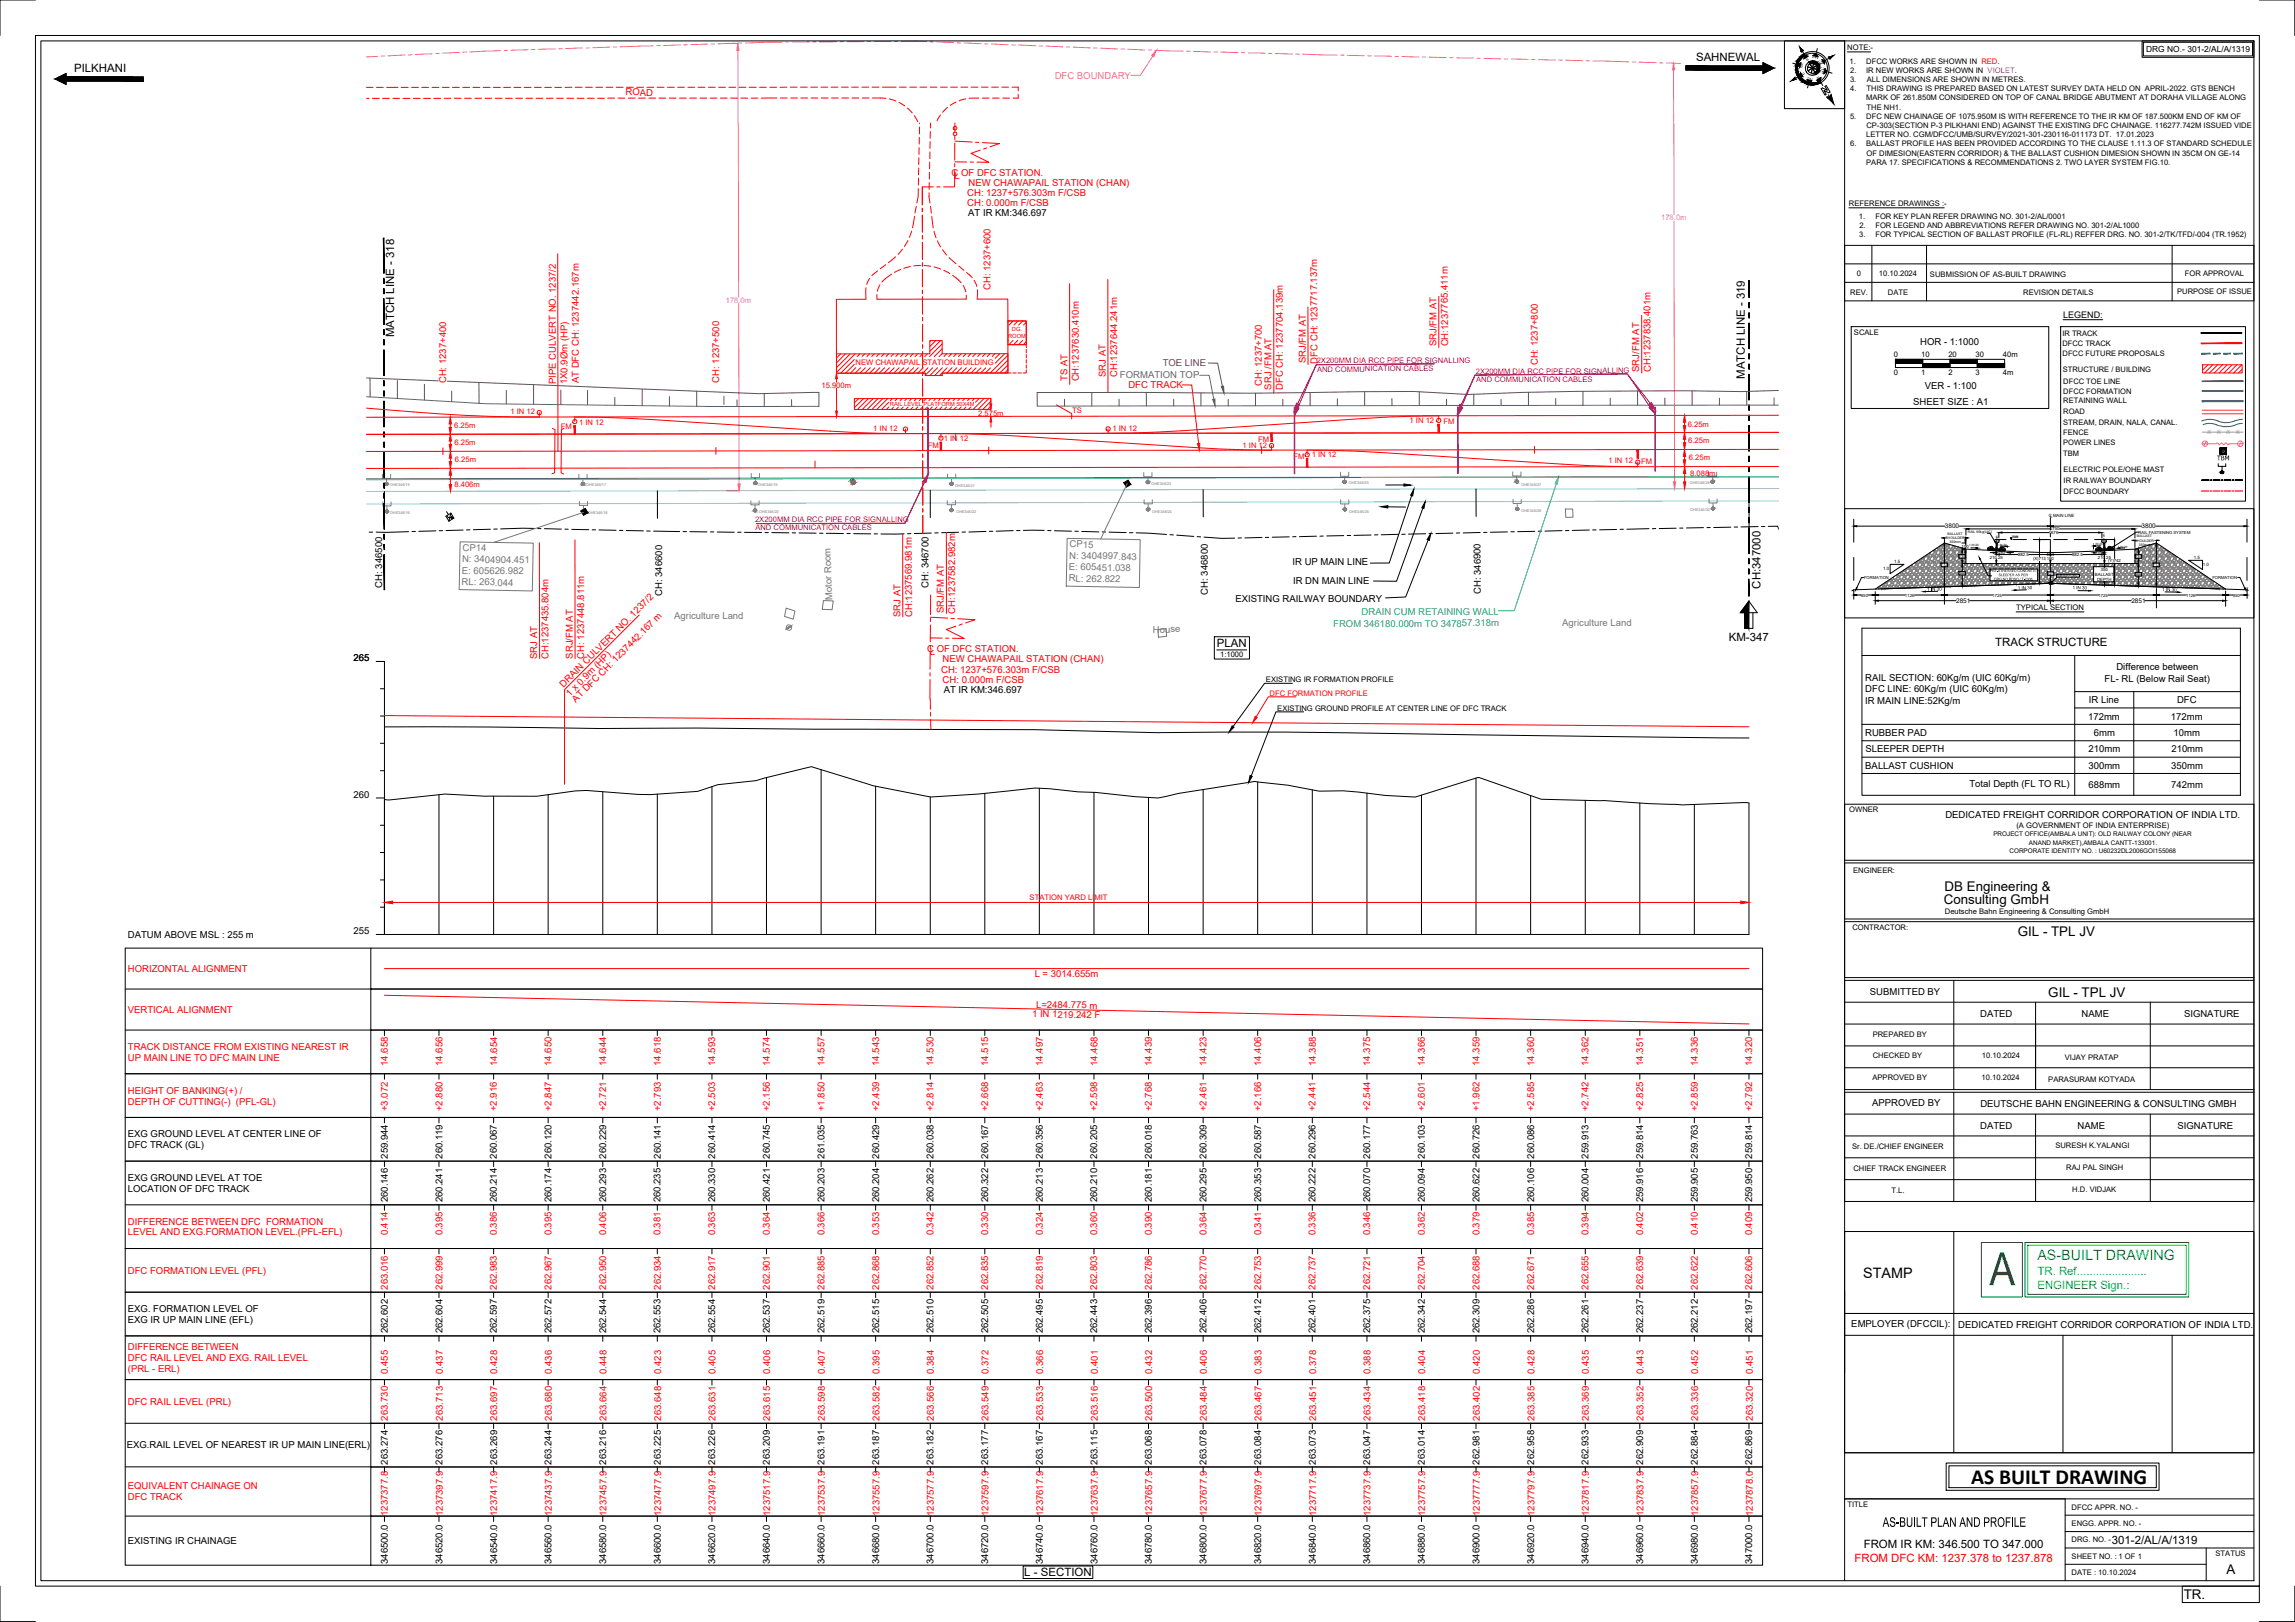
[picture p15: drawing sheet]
<svg xmlns="http://www.w3.org/2000/svg" width="841mm" height="594mm" viewBox="0 0 841 594" stroke-linecap="round" stroke-linejoin="round" font-family="sans-serif">
<defs><g id="words">
<text font-size="18.7" fill="#00b800" x="729" y="470.7">A</text>
<text font-size="7.9" x="722.3" y="543.6">AS BUILT DRAWING</text>
<text font-size="5.5" x="689.9" y="559.2">AS-BUILT PLAN AND PROFILE</text>
<text font-size="5.3" x="682.8" y="468.2">STAMP</text>
<text font-size="5.2" fill="#00b800" x="746.6" y="461.5">AS-BUILT DRAWING</text>
<g font-size="4.9">
<text x="712.6" y="326.2">DB Engineering &amp;</text>
<text x="712.3" y="331">Consulting GmbH</text>
<text x="739.4" y="342.7">GIL - TPL JV</text>
<text x="750.6" y="365">GIL - TPL JV</text>
<text x="815.9" y="576.7">A</text>
<text x="800.2" y="585.6">TR.</text>
</g>
<g font-size="4.2">
<text x="621.5" y="22.2">SAHNEWAL</text>
<text x="27.2" y="26.2">PILKHANI</text>
<text x="144.5" y="123.6" transform="rotate(-90 144.5 123.6)">MATCH LINE - 318</text>
<text x="639.4" y="138.8" transform="rotate(-90 639.4 138.8)">MATCH LINE - 319</text>
<text x="645.2" y="215.6" transform="rotate(-90 645.2 215.6)">CH:347000</text>
<text x="445.9" y="237.2">PLAN</text>
<text x="633.5" y="234.7">KM-347</text>
<text x="731.1" y="236.6">TRACK STRUCTURE</text>
<text x="683" y="567">FROM IR KM: 346.500 TO 347.000</text>
<text x="773.9" y="565.6">301-2/AL/A/1319</text>
<text x="375.4" y="577.3">L - SECTION</text>
</g>
<g font-size="4.2" fill="#00b800">
<text x="746.6" y="466.9">TR. Ref......................</text>
<text x="746.6" y="472.2">ENGINEER Sign.:</text>
</g>
<text font-size="4.2" fill="#f00" x="679.6" y="572.1">FROM DFC KM: 1237.378 to 1237.878</text>
<text font-size="3.5" fill="#f0f" x="386.5" y="28.8">DFC BOUNDARY</text>
<g font-size="3.5" fill="#f00">
<text x="229.3" y="35">ROAD</text>
<text x="348.7" y="64.6">C OF DFC STATION.</text>
<text x="349.8" y="65.7">L</text>
<text x="354.5" y="71.9">CH: 1237+576.303m F/CSB</text>
<text x="354.9" y="68.1">NEW CHAWAPAIL STATION (CHAN)</text>
<text x="354.5" y="75.6">CH: 0.000m F/CSB</text>
<text x="363" y="106.3" transform="rotate(-90 363 106.3)">CH: 1237+600</text>
<text x="526.4" y="126.9" transform="rotate(-90 526.4 126.9)">SRJ/FM AT</text>
<text x="530.6" y="126.9" transform="rotate(-90 530.6 126.9)">CH:1237765.411m</text>
<text x="478.5" y="133.1" transform="rotate(-90 478.5 133.1)">SRJ/FM AT</text>
<text x="482.8" y="133.2" transform="rotate(-90 482.8 133.2)">DFC CH: 1237717.137m</text>
<text x="563.5" y="133.8" transform="rotate(-90 563.5 133.8)">CH: 1237+800</text>
<text x="600.7" y="136.2" transform="rotate(-90 600.7 136.2)">SRJ/FM AT</text>
<text x="604.9" y="136.3" transform="rotate(-90 604.9 136.3)">CH:1237838.401m</text>
<text x="163.5" y="140.4" transform="rotate(-90 163.5 140.4)">CH: 1237+400</text>
<text x="203.7" y="140.6" transform="rotate(-90 203.7 140.6)">PIPE CULVERT NO. 1237/2</text>
<text x="207.9" y="140.8" transform="rotate(-90 207.9 140.8)">1X0.9Øm (HP)</text>
<text x="212.1" y="140.4" transform="rotate(-90 212.1 140.4)">AT DFC CH: 1237442.167m</text>
<text x="263.5" y="140.2" transform="rotate(-90 263.5 140.2)">CH: 1237+500</text>
<text x="391.2" y="139.6" transform="rotate(-90 391.2 139.6)">TS AT</text>
<text x="395.4" y="139.7" transform="rotate(-90 395.4 139.7)">CH:1237630.410m</text>
<text x="405.2" y="138" transform="rotate(-90 405.2 138)">SRJ AT</text>
<text x="409.4" y="138.1" transform="rotate(-90 409.4 138.1)">CH:1237644.241m</text>
<text x="413.5" y="142.2">DFC TRACK</text>
<text x="462.4" y="141.4" transform="rotate(-90 462.4 141.4)">CH: 1237+700</text>
<text x="466" y="142.7" transform="rotate(-90 466 142.7)">SRJ /FM AT</text>
<text x="470.2" y="142.8" transform="rotate(-90 470.2 142.8)">DFC CH: 1237704.139m</text>
<text x="330" y="226" transform="rotate(-90 330 226)">SRJ AT</text>
<text x="334.2" y="226.1" transform="rotate(-90 334.2 226.1)">CH:1237569.981m</text>
<text x="345.8" y="224.7" transform="rotate(-90 345.8 224.7)">SRJ/FM AT</text>
<text x="350.1" y="224.7" transform="rotate(-90 350.1 224.7)">CH:1237582.982m</text>
<text x="339.8" y="238.9">C OF DFC STATION.</text>
<text x="196.8" y="241.4" transform="rotate(-90 196.8 241.4)">SRJ AT</text>
<text x="201" y="241.4" transform="rotate(-90 201 241.4)">CH:1237435.804m</text>
<text x="209.9" y="241.2" transform="rotate(-90 209.9 241.2)">SRJ/FM AT</text>
<text x="214.1" y="241.2" transform="rotate(-90 214.1 241.2)">CH: 1237448.811m</text>
<text x="340.8" y="240.1">L</text>
<text x="345.4" y="242.4">NEW CHAWAPAIL STATION (CHAN)</text>
<text x="206.5" y="252" transform="rotate(-45 206.5 252)">DRAIN CULVERT NO. 1237/2</text>
<text x="344.9" y="246.3">CH: 1237+576.303m F/CSB</text>
<text x="345.4" y="250">CH: 0.000m F/CSB</text>
<text x="208.9" y="255.1" transform="rotate(-45 208.9 255.1)">1 x 0.9m (HP)</text>
<text x="211.1" y="257.4" transform="rotate(-45 211.1 257.4)">AT DFC CH: 1237442.167 m</text>
<text x="46.9" y="356">HORIZONTAL ALIGNMENT</text>
<text x="379.2" y="358">L = 3014.655m</text>
<text x="46.9" y="371">VERTICAL ALIGNMENT</text>
<text x="379.7" y="369" transform="rotate(1 379.7 369)">L=2484.775 m</text>
<text x="378.2" y="372.5" transform="rotate(1 378.2 372.5)">1 IN 1219.242 F</text>
<text x="46.9" y="384.5">TRACK DISTANCE FROM EXISTING NEAREST IR</text>
<text x="46.9" y="388.5">UP MAIN LINE TO DFC MAIN LINE</text>
<text x="142.2" y="390.4" transform="rotate(-90 142.2 390.4)">14.658</text>
<text x="162.1" y="390.4" transform="rotate(-90 162.1 390.4)">14.656</text>
<text x="182.2" y="390.4" transform="rotate(-90 182.2 390.4)">14.654</text>
<text x="202.1" y="390.4" transform="rotate(-90 202.1 390.4)">14.650</text>
<text x="222.1" y="390.4" transform="rotate(-90 222.1 390.4)">14.644</text>
<text x="242.1" y="390.4" transform="rotate(-90 242.1 390.4)">14.618</text>
<text x="262.1" y="390.4" transform="rotate(-90 262.1 390.4)">14.593</text>
<text x="282.2" y="390.4" transform="rotate(-90 282.2 390.4)">14.574</text>
<text x="302.1" y="390.4" transform="rotate(-90 302.1 390.4)">14.557</text>
<text x="322.2" y="390.4" transform="rotate(-90 322.2 390.4)">14.543</text>
<text x="342.1" y="390.4" transform="rotate(-90 342.1 390.4)">14.530</text>
<text x="362.2" y="390.4" transform="rotate(-90 362.2 390.4)">14.515</text>
<text x="382.1" y="390.4" transform="rotate(-90 382.1 390.4)">14.497</text>
<text x="402.2" y="390.4" transform="rotate(-90 402.2 390.4)">14.468</text>
<text x="422.1" y="390.4" transform="rotate(-90 422.1 390.4)">14.439</text>
<text x="442.2" y="390.4" transform="rotate(-90 442.2 390.4)">14.423</text>
<text x="462.2" y="390.4" transform="rotate(-90 462.2 390.4)">14.406</text>
<text x="482.2" y="390.4" transform="rotate(-90 482.2 390.4)">14.388</text>
<text x="502.2" y="390.4" transform="rotate(-90 502.2 390.4)">14.375</text>
<text x="522.2" y="390.4" transform="rotate(-90 522.2 390.4)">14.366</text>
<text x="542.2" y="390.4" transform="rotate(-90 542.2 390.4)">14.359</text>
<text x="562.2" y="390.4" transform="rotate(-90 562.2 390.4)">14.360</text>
<text x="582.2" y="390.4" transform="rotate(-90 582.2 390.4)">14.362</text>
<text x="602.2" y="390.4" transform="rotate(-90 602.2 390.4)">14.351</text>
<text x="622.2" y="390.4" transform="rotate(-90 622.2 390.4)">14.336</text>
<text x="642.2" y="390.4" transform="rotate(-90 642.2 390.4)">14.320</text>
<text x="46.9" y="400.5">HEIGHT OF BANKING(+) /</text>
<text x="46.9" y="404.5">DEPTH OF CUTTING(-) (PFL-GL)</text>
<text x="142.2" y="407" transform="rotate(-90 142.2 407)">+3.072</text>
<text x="162.1" y="407" transform="rotate(-90 162.1 407)">+2.880</text>
<text x="182.1" y="407" transform="rotate(-90 182.1 407)">+2.916</text>
<text x="202.1" y="407" transform="rotate(-90 202.1 407)">+2.847</text>
<text x="222.1" y="407" transform="rotate(-90 222.1 407)">+2.721</text>
<text x="242.1" y="407" transform="rotate(-90 242.1 407)">+2.793</text>
<text x="262.1" y="407" transform="rotate(-90 262.1 407)">+2.503</text>
<text x="282.2" y="407" transform="rotate(-90 282.2 407)">+2.156</text>
<text x="302.1" y="407" transform="rotate(-90 302.1 407)">+1.850</text>
<text x="322.2" y="407" transform="rotate(-90 322.2 407)">+2.439</text>
<text x="342.1" y="407" transform="rotate(-90 342.1 407)">+2.814</text>
<text x="362.2" y="407" transform="rotate(-90 362.2 407)">+2.668</text>
<text x="382.1" y="407" transform="rotate(-90 382.1 407)">+2.463</text>
<text x="402.1" y="407" transform="rotate(-90 402.1 407)">+2.598</text>
<text x="422.1" y="407" transform="rotate(-90 422.1 407)">+2.768</text>
<text x="442.1" y="407" transform="rotate(-90 442.1 407)">+2.461</text>
<text x="462.2" y="407" transform="rotate(-90 462.2 407)">+2.166</text>
<text x="482.1" y="407" transform="rotate(-90 482.1 407)">+2.441</text>
<text x="502.2" y="407" transform="rotate(-90 502.2 407)">+2.544</text>
<text x="522.2" y="407" transform="rotate(-90 522.2 407)">+2.601</text>
<text x="542.2" y="407" transform="rotate(-90 542.2 407)">+1.962</text>
<text x="562.2" y="407" transform="rotate(-90 562.2 407)">+2.585</text>
<text x="582.2" y="407" transform="rotate(-90 582.2 407)">+2.742</text>
<text x="602.1" y="407" transform="rotate(-90 602.1 407)">+2.825</text>
<text x="622.2" y="407" transform="rotate(-90 622.2 407)">+2.859</text>
<text x="642.2" y="407" transform="rotate(-90 642.2 407)">+2.792</text>
<text x="46.9" y="448.5">DIFFERENCE BETWEEN DFC FORMATION</text>
<text x="46.9" y="452.5">LEVEL AND EXG.FORMATION LEVEL.(PFL-EFL)</text>
<text x="142.2" y="452.5" transform="rotate(-90 142.2 452.5)">0.414</text>
<text x="162.1" y="452.5" transform="rotate(-90 162.1 452.5)">0.395</text>
<text x="182.1" y="452.5" transform="rotate(-90 182.1 452.5)">0.386</text>
<text x="202.1" y="452.5" transform="rotate(-90 202.1 452.5)">0.395</text>
<text x="222.1" y="452.5" transform="rotate(-90 222.1 452.5)">0.406</text>
<text x="242.1" y="452.5" transform="rotate(-90 242.1 452.5)">0.381</text>
<text x="262.1" y="452.5" transform="rotate(-90 262.1 452.5)">0.363</text>
<text x="282.2" y="452.5" transform="rotate(-90 282.2 452.5)">0.364</text>
<text x="302.1" y="452.5" transform="rotate(-90 302.1 452.5)">0.366</text>
<text x="322.2" y="452.5" transform="rotate(-90 322.2 452.5)">0.353</text>
<text x="342.1" y="452.5" transform="rotate(-90 342.1 452.5)">0.342</text>
<text x="362.2" y="452.5" transform="rotate(-90 362.2 452.5)">0.330</text>
<text x="382.1" y="452.5" transform="rotate(-90 382.1 452.5)">0.324</text>
<text x="402.1" y="452.5" transform="rotate(-90 402.1 452.5)">0.360</text>
<text x="422.1" y="452.5" transform="rotate(-90 422.1 452.5)">0.390</text>
<text x="442.1" y="452.5" transform="rotate(-90 442.1 452.5)">0.364</text>
<text x="462.2" y="452.5" transform="rotate(-90 462.2 452.5)">0.341</text>
<text x="482.1" y="452.5" transform="rotate(-90 482.1 452.5)">0.336</text>
<text x="502.2" y="452.5" transform="rotate(-90 502.2 452.5)">0.346</text>
<text x="522.2" y="452.5" transform="rotate(-90 522.2 452.5)">0.362</text>
<text x="542.2" y="452.5" transform="rotate(-90 542.2 452.5)">0.379</text>
<text x="562.2" y="452.5" transform="rotate(-90 562.2 452.5)">0.385</text>
<text x="582.2" y="452.5" transform="rotate(-90 582.2 452.5)">0.394</text>
<text x="602.1" y="452.5" transform="rotate(-90 602.1 452.5)">0.402</text>
<text x="622.2" y="452.5" transform="rotate(-90 622.2 452.5)">0.410</text>
<text x="642.2" y="452.5" transform="rotate(-90 642.2 452.5)">0.409</text>
<text x="46.9" y="466.5">DFC FORMATION LEVEL (PFL)</text>
<text x="142.2" y="472.4" transform="rotate(-90 142.2 472.4)">263.016</text>
<text x="162.1" y="472.4" transform="rotate(-90 162.1 472.4)">262.999</text>
<text x="182.1" y="472.4" transform="rotate(-90 182.1 472.4)">262.983</text>
<text x="202.1" y="472.4" transform="rotate(-90 202.1 472.4)">262.967</text>
<text x="222.1" y="472.4" transform="rotate(-90 222.1 472.4)">262.950</text>
<text x="242.1" y="472.4" transform="rotate(-90 242.1 472.4)">262.934</text>
<text x="262.1" y="472.4" transform="rotate(-90 262.1 472.4)">262.917</text>
<text x="282.2" y="472.4" transform="rotate(-90 282.2 472.4)">262.901</text>
<text x="302.1" y="472.4" transform="rotate(-90 302.1 472.4)">262.885</text>
<text x="322.2" y="472.4" transform="rotate(-90 322.2 472.4)">262.868</text>
<text x="342.1" y="472.4" transform="rotate(-90 342.1 472.4)">262.852</text>
<text x="362.2" y="472.4" transform="rotate(-90 362.2 472.4)">262.835</text>
<text x="382.1" y="472.4" transform="rotate(-90 382.1 472.4)">262.819</text>
<text x="402.1" y="472.4" transform="rotate(-90 402.1 472.4)">262.803</text>
<text x="422.1" y="472.4" transform="rotate(-90 422.1 472.4)">262.786</text>
<text x="442.1" y="472.4" transform="rotate(-90 442.1 472.4)">262.770</text>
<text x="462.2" y="472.4" transform="rotate(-90 462.2 472.4)">262.753</text>
<text x="482.1" y="472.4" transform="rotate(-90 482.1 472.4)">262.737</text>
<text x="502.2" y="472.4" transform="rotate(-90 502.2 472.4)">262.721</text>
<text x="522.2" y="472.4" transform="rotate(-90 522.2 472.4)">262.704</text>
<text x="542.2" y="472.4" transform="rotate(-90 542.2 472.4)">262.688</text>
<text x="562.2" y="472.4" transform="rotate(-90 562.2 472.4)">262.671</text>
<text x="582.2" y="472.4" transform="rotate(-90 582.2 472.4)">262.655</text>
<text x="602.1" y="472.4" transform="rotate(-90 602.1 472.4)">262.639</text>
<text x="622.2" y="472.4" transform="rotate(-90 622.2 472.4)">262.622</text>
<text x="642.2" y="472.4" transform="rotate(-90 642.2 472.4)">262.606</text>
<text x="46.9" y="494.5">DIFFERENCE BETWEEN</text>
<text x="46.9" y="498.5">DFC RAIL LEVEL AND EXG. RAIL LEVEL</text>
<text x="46.9" y="502.5">(PRL - ERL)</text>
<text x="142.2" y="503.3" transform="rotate(-90 142.2 503.3)">0.455</text>
<text x="162.2" y="503.3" transform="rotate(-90 162.2 503.3)">0.437</text>
<text x="182.2" y="503.3" transform="rotate(-90 182.2 503.3)">0.428</text>
<text x="202.2" y="503.3" transform="rotate(-90 202.2 503.3)">0.436</text>
<text x="222.2" y="503.3" transform="rotate(-90 222.2 503.3)">0.448</text>
<text x="242.2" y="503.3" transform="rotate(-90 242.2 503.3)">0.423</text>
<text x="262.3" y="503.3" transform="rotate(-90 262.3 503.3)">0.405</text>
<text x="282.2" y="503.3" transform="rotate(-90 282.2 503.3)">0.406</text>
<text x="302.3" y="503.3" transform="rotate(-90 302.3 503.3)">0.407</text>
<text x="322.2" y="503.3" transform="rotate(-90 322.2 503.3)">0.395</text>
<text x="342.3" y="503.3" transform="rotate(-90 342.3 503.3)">0.384</text>
<text x="362.2" y="503.3" transform="rotate(-90 362.2 503.3)">0.372</text>
<text x="382.3" y="503.3" transform="rotate(-90 382.3 503.3)">0.366</text>
<text x="402.3" y="503.3" transform="rotate(-90 402.3 503.3)">0.401</text>
<text x="422.3" y="503.3" transform="rotate(-90 422.3 503.3)">0.432</text>
<text x="442.3" y="503.3" transform="rotate(-90 442.3 503.3)">0.406</text>
<text x="462.3" y="503.3" transform="rotate(-90 462.3 503.3)">0.383</text>
<text x="482.3" y="503.3" transform="rotate(-90 482.3 503.3)">0.378</text>
<text x="502.3" y="503.3" transform="rotate(-90 502.3 503.3)">0.388</text>
<text x="522.3" y="503.3" transform="rotate(-90 522.3 503.3)">0.404</text>
<text x="542.2" y="503.3" transform="rotate(-90 542.2 503.3)">0.420</text>
<text x="562.3" y="503.3" transform="rotate(-90 562.3 503.3)">0.428</text>
<text x="582.3" y="503.3" transform="rotate(-90 582.3 503.3)">0.435</text>
<text x="602.3" y="503.3" transform="rotate(-90 602.3 503.3)">0.443</text>
<text x="622.3" y="503.3" transform="rotate(-90 622.3 503.3)">0.452</text>
<text x="642.4" y="503.3" transform="rotate(-90 642.4 503.3)">0.451</text>
<text x="46.9" y="514.5">DFC RAIL LEVEL (PRL)</text>
<text x="142.2" y="520.3" transform="rotate(-90 142.2 520.3)">263.730</text>
<text x="162.2" y="520.3" transform="rotate(-90 162.2 520.3)">263.713</text>
<text x="182.2" y="520.3" transform="rotate(-90 182.2 520.3)">263.697</text>
<text x="202.2" y="520.3" transform="rotate(-90 202.2 520.3)">263.680</text>
<text x="222.2" y="520.3" transform="rotate(-90 222.2 520.3)">263.664</text>
<text x="242.2" y="520.3" transform="rotate(-90 242.2 520.3)">263.648</text>
<text x="262.3" y="520.3" transform="rotate(-90 262.3 520.3)">263.631</text>
<text x="282.2" y="520.3" transform="rotate(-90 282.2 520.3)">263.615</text>
<text x="302.3" y="520.3" transform="rotate(-90 302.3 520.3)">263.598</text>
<text x="322.2" y="520.3" transform="rotate(-90 322.2 520.3)">263.582</text>
<text x="342.3" y="520.3" transform="rotate(-90 342.3 520.3)">263.566</text>
<text x="362.2" y="520.3" transform="rotate(-90 362.2 520.3)">263.549</text>
<text x="382.3" y="520.3" transform="rotate(-90 382.3 520.3)">263.533</text>
<text x="402.3" y="520.3" transform="rotate(-90 402.3 520.3)">263.516</text>
<text x="422.3" y="520.3" transform="rotate(-90 422.3 520.3)">263.500</text>
<text x="442.3" y="520.3" transform="rotate(-90 442.3 520.3)">263.484</text>
<text x="462.3" y="520.3" transform="rotate(-90 462.3 520.3)">263.467</text>
<text x="482.3" y="520.3" transform="rotate(-90 482.3 520.3)">263.451</text>
<text x="502.3" y="520.3" transform="rotate(-90 502.3 520.3)">263.434</text>
<text x="522.3" y="520.3" transform="rotate(-90 522.3 520.3)">263.418</text>
<text x="542.2" y="520.3" transform="rotate(-90 542.2 520.3)">263.402</text>
<text x="562.3" y="520.3" transform="rotate(-90 562.3 520.3)">263.385</text>
<text x="582.3" y="520.3" transform="rotate(-90 582.3 520.3)">263.369</text>
<text x="602.3" y="520.3" transform="rotate(-90 602.3 520.3)">263.352</text>
<text x="622.3" y="520.3" transform="rotate(-90 622.3 520.3)">263.336</text>
<text x="642.4" y="520.3" transform="rotate(-90 642.4 520.3)">263.320</text>
<text x="46.9" y="545.5">EQUIVALENT CHAINAGE ON</text>
<text x="46.9" y="549.5">DFC TRACK</text>
<text x="142.2" y="555.3" transform="rotate(-90 142.2 555.3)">1237377.8</text>
<text x="162.2" y="555.3" transform="rotate(-90 162.2 555.3)">1237397.9</text>
<text x="182.2" y="555.3" transform="rotate(-90 182.2 555.3)">1237417.9</text>
<text x="202.2" y="555.3" transform="rotate(-90 202.2 555.3)">1237437.9</text>
<text x="222.2" y="555.3" transform="rotate(-90 222.2 555.3)">1237457.9</text>
<text x="242.2" y="555.3" transform="rotate(-90 242.2 555.3)">1237477.9</text>
<text x="262.3" y="555.3" transform="rotate(-90 262.3 555.3)">1237497.9</text>
<text x="282.2" y="555.3" transform="rotate(-90 282.2 555.3)">1237517.9</text>
<text x="302.3" y="555.3" transform="rotate(-90 302.3 555.3)">1237537.9</text>
<text x="322.2" y="555.3" transform="rotate(-90 322.2 555.3)">1237557.9</text>
<text x="342.3" y="555.3" transform="rotate(-90 342.3 555.3)">1237577.9</text>
<text x="362.2" y="555.3" transform="rotate(-90 362.2 555.3)">1237597.9</text>
<text x="382.3" y="555.3" transform="rotate(-90 382.3 555.3)">1237617.9</text>
<text x="402.3" y="555.3" transform="rotate(-90 402.3 555.3)">1237637.9</text>
<text x="422.3" y="555.3" transform="rotate(-90 422.3 555.3)">1237657.9</text>
<text x="442.3" y="555.3" transform="rotate(-90 442.3 555.3)">1237677.9</text>
<text x="462.3" y="555.3" transform="rotate(-90 462.3 555.3)">1237697.9</text>
<text x="482.3" y="555.3" transform="rotate(-90 482.3 555.3)">1237717.9</text>
<text x="502.3" y="555.3" transform="rotate(-90 502.3 555.3)">1237737.9</text>
<text x="522.3" y="555.3" transform="rotate(-90 522.3 555.3)">1237757.9</text>
<text x="542.2" y="555.3" transform="rotate(-90 542.2 555.3)">1237777.9</text>
<text x="562.3" y="555.3" transform="rotate(-90 562.3 555.3)">1237797.9</text>
<text x="582.3" y="555.3" transform="rotate(-90 582.3 555.3)">1237817.9</text>
<text x="602.3" y="555.3" transform="rotate(-90 602.3 555.3)">1237837.9</text>
<text x="622.3" y="555.3" transform="rotate(-90 622.3 555.3)">1237857.9</text>
<text x="642.4" y="555.3" transform="rotate(-90 642.4 555.3)">1237878.0</text>
</g>
<g font-size="3.5">
<text x="354.8" y="79.3">AT IR KM:346.697</text>
<text x="703.7" y="126.3">HOR - 1:1000</text>
<text x="705.4" y="142.3">VER - 1:100</text>
<text x="701.1" y="148.5">SHEET SIZE : A1</text>
<text x="162.6" y="190.5">L</text>
<text x="473.7" y="207">IR UP MAIN LINE</text>
<text x="140.1" y="215.2" transform="rotate(-90 140.1 215.2)">CH: 346500</text>
<text x="340.3" y="215.2" transform="rotate(-90 340.3 215.2)">CH: 346700</text>
<text x="473.9" y="213.8">IR DN MAIN LINE</text>
<text x="242.7" y="218.3" transform="rotate(-90 242.7 218.3)">CH: 346600</text>
<text x="442.6" y="217.8" transform="rotate(-90 442.6 217.8)">CH: 346800</text>
<text x="452.7" y="220.5">EXISTING RAILWAY BOUNDARY</text>
<text x="542.6" y="217.6" transform="rotate(-90 542.6 217.6)">CH: 346900</text>
<text x="129.5" y="242.3">265</text>
<text x="775.6" y="245.5">Difference between</text>
<text x="683.5" y="249.4">RAIL SECTION: 60Kg/m (UIC 60Kg/m)</text>
<text x="771.3" y="249.7">FL- RL (Below Rail Seat)</text>
<text x="345.8" y="253.7">AT IR KM:346.697</text>
<text x="683.5" y="257.8">IR MAIN LINE:52Kg/m</text>
<text x="683.6" y="253.6">DFC LINE: 60Kg/m (UIC 60Kg/m)</text>
<text x="765.5" y="257.6">IR Line</text>
<text x="797.8" y="257.6">DFC</text>
<text x="765.2" y="263.6">172mm</text>
<text x="795.6" y="263.6">172mm</text>
<text x="683.5" y="269.5">RUBBER PAD</text>
<text x="767.3" y="269.5">6mm</text>
<text x="796.5" y="269.5">10mm</text>
<text x="683.6" y="275.5">SLEEPER DEPTH</text>
<text x="765.4" y="275.5">210mm</text>
<text x="795.7" y="275.5">210mm</text>
<text x="683.6" y="281.6">BALLAST CUSHION</text>
<text x="765.3" y="281.6">300mm</text>
<text x="795.7" y="281.6">350mm</text>
<text x="129.5" y="292.3">260</text>
<text x="721.7" y="288.2">Total Depth (FL TO RL)</text>
<text x="765.3" y="288.5">688mm</text>
<text x="795.7" y="288.5">742mm</text>
<text x="712.9" y="299.7">DEDICATED FREIGHT CORRIDOR CORPORATION OF INDIA LTD.</text>
<text x="46.9" y="343.5">DATUM ABOVE MSL : 255 m</text>
<text x="129.5" y="342.3">255</text>
<text x="685.2" y="364.3">SUBMITTED BY</text>
<text x="725.7" y="372.6">DATED</text>
<text x="762.8" y="372.6">NAME</text>
<text x="800.4" y="372.5">SIGNATURE</text>
<text x="686.1" y="405.3">APPROVED BY</text>
<text x="725.7" y="405.5">DEUTSCHE BAHN ENGINEERING &amp; CONSULTING GMBH</text>
<text x="725.7" y="413.5">DATED</text>
<text x="761.3" y="413.5">NAME</text>
<text x="798" y="413.5">SIGNATURE</text>
<text x="46.9" y="416.5">EXG GROUND LEVEL AT CENTER LINE OF</text>
<text x="46.9" y="420.5">DFC TRACK (GL)</text>
<text x="142.2" y="424.4" transform="rotate(-90 142.2 424.4)">259.944</text>
<text x="162.1" y="424.4" transform="rotate(-90 162.1 424.4)">260.119</text>
<text x="182.1" y="424.4" transform="rotate(-90 182.1 424.4)">260.067</text>
<text x="202.1" y="424.4" transform="rotate(-90 202.1 424.4)">260.120</text>
<text x="222.1" y="424.4" transform="rotate(-90 222.1 424.4)">260.229</text>
<text x="242.1" y="424.4" transform="rotate(-90 242.1 424.4)">260.141</text>
<text x="262.1" y="424.4" transform="rotate(-90 262.1 424.4)">260.414</text>
<text x="282.2" y="424.4" transform="rotate(-90 282.2 424.4)">260.745</text>
<text x="302.1" y="424.4" transform="rotate(-90 302.1 424.4)">261.035</text>
<text x="322.2" y="424.4" transform="rotate(-90 322.2 424.4)">260.429</text>
<text x="342.1" y="424.4" transform="rotate(-90 342.1 424.4)">260.038</text>
<text x="362.2" y="424.4" transform="rotate(-90 362.2 424.4)">260.167</text>
<text x="382.1" y="424.4" transform="rotate(-90 382.1 424.4)">260.356</text>
<text x="402.1" y="424.4" transform="rotate(-90 402.1 424.4)">260.205</text>
<text x="422.1" y="424.4" transform="rotate(-90 422.1 424.4)">260.018</text>
<text x="442.1" y="424.4" transform="rotate(-90 442.1 424.4)">260.309</text>
<text x="462.2" y="424.4" transform="rotate(-90 462.2 424.4)">260.587</text>
<text x="482.1" y="424.4" transform="rotate(-90 482.1 424.4)">260.296</text>
<text x="502.2" y="424.4" transform="rotate(-90 502.2 424.4)">260.177</text>
<text x="522.2" y="424.4" transform="rotate(-90 522.2 424.4)">260.103</text>
<text x="542.2" y="424.4" transform="rotate(-90 542.2 424.4)">260.726</text>
<text x="562.2" y="424.4" transform="rotate(-90 562.2 424.4)">260.086</text>
<text x="582.2" y="424.4" transform="rotate(-90 582.2 424.4)">259.913</text>
<text x="602.1" y="424.4" transform="rotate(-90 602.1 424.4)">259.814</text>
<text x="622.2" y="424.4" transform="rotate(-90 622.2 424.4)">259.763</text>
<text x="642.2" y="424.4" transform="rotate(-90 642.2 424.4)">259.814</text>
<text x="46.9" y="432.5">EXG GROUND LEVEL AT TOE</text>
<text x="46.9" y="436.5">LOCATION OF DFC TRACK</text>
<text x="142.2" y="440.4" transform="rotate(-90 142.2 440.4)">260.146</text>
<text x="162.1" y="440.4" transform="rotate(-90 162.1 440.4)">260.241</text>
<text x="182.1" y="440.4" transform="rotate(-90 182.1 440.4)">260.214</text>
<text x="202.1" y="440.4" transform="rotate(-90 202.1 440.4)">260.174</text>
<text x="222.1" y="440.4" transform="rotate(-90 222.1 440.4)">260.293</text>
<text x="242.1" y="440.4" transform="rotate(-90 242.1 440.4)">260.235</text>
<text x="262.1" y="440.4" transform="rotate(-90 262.1 440.4)">260.330</text>
<text x="282.2" y="440.4" transform="rotate(-90 282.2 440.4)">260.421</text>
<text x="302.1" y="440.4" transform="rotate(-90 302.1 440.4)">260.203</text>
<text x="322.2" y="440.4" transform="rotate(-90 322.2 440.4)">260.204</text>
<text x="342.1" y="440.4" transform="rotate(-90 342.1 440.4)">260.262</text>
<text x="362.2" y="440.4" transform="rotate(-90 362.2 440.4)">260.322</text>
<text x="382.1" y="440.4" transform="rotate(-90 382.1 440.4)">260.213</text>
<text x="402.1" y="440.4" transform="rotate(-90 402.1 440.4)">260.210</text>
<text x="422.1" y="440.4" transform="rotate(-90 422.1 440.4)">260.181</text>
<text x="442.1" y="440.4" transform="rotate(-90 442.1 440.4)">260.295</text>
<text x="462.2" y="440.4" transform="rotate(-90 462.2 440.4)">260.353</text>
<text x="482.1" y="440.4" transform="rotate(-90 482.1 440.4)">260.222</text>
<text x="502.2" y="440.4" transform="rotate(-90 502.2 440.4)">260.070</text>
<text x="522.2" y="440.4" transform="rotate(-90 522.2 440.4)">260.094</text>
<text x="542.2" y="440.4" transform="rotate(-90 542.2 440.4)">260.622</text>
<text x="562.2" y="440.4" transform="rotate(-90 562.2 440.4)">260.106</text>
<text x="582.2" y="440.4" transform="rotate(-90 582.2 440.4)">260.004</text>
<text x="602.1" y="440.4" transform="rotate(-90 602.1 440.4)">259.916</text>
<text x="622.2" y="440.4" transform="rotate(-90 622.2 440.4)">259.905</text>
<text x="642.2" y="440.4" transform="rotate(-90 642.2 440.4)">259.950</text>
<text x="46.9" y="480.5">EXG. FORMATION LEVEL OF</text>
<text x="46.9" y="484.5">EXG IR UP MAIN LINE (EFL)</text>
<text x="142.2" y="488.4" transform="rotate(-90 142.2 488.4)">262.602</text>
<text x="162.1" y="488.4" transform="rotate(-90 162.1 488.4)">262.604</text>
<text x="182.1" y="488.4" transform="rotate(-90 182.1 488.4)">262.597</text>
<text x="202.1" y="488.4" transform="rotate(-90 202.1 488.4)">262.572</text>
<text x="222.1" y="488.4" transform="rotate(-90 222.1 488.4)">262.544</text>
<text x="242.1" y="488.4" transform="rotate(-90 242.1 488.4)">262.553</text>
<text x="262.1" y="488.4" transform="rotate(-90 262.1 488.4)">262.554</text>
<text x="282.2" y="488.4" transform="rotate(-90 282.2 488.4)">262.537</text>
<text x="302.1" y="488.4" transform="rotate(-90 302.1 488.4)">262.519</text>
<text x="322.2" y="488.4" transform="rotate(-90 322.2 488.4)">262.515</text>
<text x="342.1" y="488.4" transform="rotate(-90 342.1 488.4)">262.510</text>
<text x="362.2" y="488.4" transform="rotate(-90 362.2 488.4)">262.505</text>
<text x="382.1" y="488.4" transform="rotate(-90 382.1 488.4)">262.495</text>
<text x="402.1" y="488.4" transform="rotate(-90 402.1 488.4)">262.443</text>
<text x="422.1" y="488.4" transform="rotate(-90 422.1 488.4)">262.396</text>
<text x="442.1" y="488.4" transform="rotate(-90 442.1 488.4)">262.406</text>
<text x="462.2" y="488.4" transform="rotate(-90 462.2 488.4)">262.412</text>
<text x="482.1" y="488.4" transform="rotate(-90 482.1 488.4)">262.401</text>
<text x="502.2" y="488.4" transform="rotate(-90 502.2 488.4)">262.375</text>
<text x="522.2" y="488.4" transform="rotate(-90 522.2 488.4)">262.342</text>
<text x="542.2" y="488.4" transform="rotate(-90 542.2 488.4)">262.309</text>
<text x="562.2" y="488.4" transform="rotate(-90 562.2 488.4)">262.286</text>
<text x="582.2" y="488.4" transform="rotate(-90 582.2 488.4)">262.261</text>
<text x="602.1" y="488.4" transform="rotate(-90 602.1 488.4)">262.237</text>
<text x="622.2" y="488.4" transform="rotate(-90 622.2 488.4)">262.212</text>
<text x="642.2" y="488.4" transform="rotate(-90 642.2 488.4)">262.197</text>
<text x="678.4" y="486.2">EMPLOYER (DFCCIL):</text>
<text x="717.6" y="486.5">DEDICATED FREIGHT CORRIDOR CORPORATION OF INDIA LTD.</text>
<text x="46.5" y="530.5">EXG.RAIL LEVEL OF NEAREST IR UP MAIN LINE(ERL)</text>
<text x="142.2" y="536.4" transform="rotate(-90 142.2 536.4)">263.274</text>
<text x="162.1" y="536.4" transform="rotate(-90 162.1 536.4)">263.276</text>
<text x="182.2" y="536.4" transform="rotate(-90 182.2 536.4)">263.269</text>
<text x="202.1" y="536.4" transform="rotate(-90 202.1 536.4)">263.244</text>
<text x="222.1" y="536.4" transform="rotate(-90 222.1 536.4)">263.216</text>
<text x="242.1" y="536.4" transform="rotate(-90 242.1 536.4)">263.225</text>
<text x="262.1" y="536.4" transform="rotate(-90 262.1 536.4)">263.226</text>
<text x="282.2" y="536.4" transform="rotate(-90 282.2 536.4)">263.209</text>
<text x="302.1" y="536.4" transform="rotate(-90 302.1 536.4)">263.191</text>
<text x="322.2" y="536.4" transform="rotate(-90 322.2 536.4)">263.187</text>
<text x="342.1" y="536.4" transform="rotate(-90 342.1 536.4)">263.182</text>
<text x="362.2" y="536.4" transform="rotate(-90 362.2 536.4)">263.177</text>
<text x="382.1" y="536.4" transform="rotate(-90 382.1 536.4)">263.167</text>
<text x="402.2" y="536.4" transform="rotate(-90 402.2 536.4)">263.115</text>
<text x="422.1" y="536.4" transform="rotate(-90 422.1 536.4)">263.068</text>
<text x="442.2" y="536.4" transform="rotate(-90 442.2 536.4)">263.078</text>
<text x="462.2" y="536.4" transform="rotate(-90 462.2 536.4)">263.084</text>
<text x="482.2" y="536.4" transform="rotate(-90 482.2 536.4)">263.073</text>
<text x="502.2" y="536.4" transform="rotate(-90 502.2 536.4)">263.047</text>
<text x="522.2" y="536.4" transform="rotate(-90 522.2 536.4)">263.014</text>
<text x="542.2" y="536.4" transform="rotate(-90 542.2 536.4)">262.981</text>
<text x="562.2" y="536.4" transform="rotate(-90 562.2 536.4)">262.958</text>
<text x="582.2" y="536.4" transform="rotate(-90 582.2 536.4)">262.933</text>
<text x="602.2" y="536.4" transform="rotate(-90 602.2 536.4)">262.909</text>
<text x="622.2" y="536.4" transform="rotate(-90 622.2 536.4)">262.884</text>
<text x="642.2" y="536.4" transform="rotate(-90 642.2 536.4)">262.869</text>
<text x="46.9" y="565.5">EXISTING IR CHAINAGE</text>
<text x="142.2" y="572.9" transform="rotate(-90 142.2 572.9)">346500.0</text>
<text x="162.1" y="572.9" transform="rotate(-90 162.1 572.9)">346520.0</text>
<text x="182.2" y="572.9" transform="rotate(-90 182.2 572.9)">346540.0</text>
<text x="202.1" y="572.9" transform="rotate(-90 202.1 572.9)">346560.0</text>
<text x="222.1" y="572.9" transform="rotate(-90 222.1 572.9)">346580.0</text>
<text x="242.1" y="572.9" transform="rotate(-90 242.1 572.9)">346600.0</text>
<text x="262.1" y="572.9" transform="rotate(-90 262.1 572.9)">346620.0</text>
<text x="282.2" y="572.9" transform="rotate(-90 282.2 572.9)">346640.0</text>
<text x="302.1" y="572.9" transform="rotate(-90 302.1 572.9)">346660.0</text>
<text x="322.2" y="572.9" transform="rotate(-90 322.2 572.9)">346680.0</text>
<text x="342.1" y="572.9" transform="rotate(-90 342.1 572.9)">346700.0</text>
<text x="362.2" y="572.9" transform="rotate(-90 362.2 572.9)">346720.0</text>
<text x="382.1" y="572.9" transform="rotate(-90 382.1 572.9)">346740.0</text>
<text x="402.2" y="572.9" transform="rotate(-90 402.2 572.9)">346760.0</text>
<text x="422.1" y="572.9" transform="rotate(-90 422.1 572.9)">346780.0</text>
<text x="442.2" y="572.9" transform="rotate(-90 442.2 572.9)">346800.0</text>
<text x="462.2" y="572.9" transform="rotate(-90 462.2 572.9)">346820.0</text>
<text x="482.2" y="572.9" transform="rotate(-90 482.2 572.9)">346840.0</text>
<text x="502.2" y="572.9" transform="rotate(-90 502.2 572.9)">346860.0</text>
<text x="522.2" y="572.9" transform="rotate(-90 522.2 572.9)">346880.0</text>
<text x="542.2" y="572.9" transform="rotate(-90 542.2 572.9)">346900.0</text>
<text x="562.2" y="572.9" transform="rotate(-90 562.2 572.9)">346920.0</text>
<text x="582.2" y="572.9" transform="rotate(-90 582.2 572.9)">346940.0</text>
<text x="602.2" y="572.9" transform="rotate(-90 602.2 572.9)">346960.0</text>
<text x="622.2" y="572.9" transform="rotate(-90 622.2 572.9)">346980.0</text>
<text x="642.2" y="572.9" transform="rotate(-90 642.2 572.9)">347000.0</text>
</g>
<text font-size="3.5" fill="#723956" x="426.1" y="134.2">TOE LINE</text>
<text font-size="3.5" fill="#5d4a95" x="410.4" y="138.5">FORMATION TOP</text>
<g font-size="3.5" fill="#767676">
<text x="169.5" y="201.7" transform="rotate(1 169.5 201.7)">CP14</text>
<text x="392" y="200.4" transform="rotate(1 392 200.4)">CP15</text>
<text x="169.3" y="205.9" transform="rotate(1 169.3 205.9)">N: 3404904.451</text>
<text x="391.7" y="208.8" transform="rotate(1 391.7 208.8)">E: 605451.038</text>
<text x="391.8" y="204.6" transform="rotate(1 391.8 204.6)">N: 3404997.843</text>
<text x="169.2" y="214.2" transform="rotate(1 169.2 214.2)">RL: 263.044</text>
<text x="169.2" y="210.1" transform="rotate(1 169.2 210.1)">E: 605626.982</text>
<text x="391.6" y="213" transform="rotate(1 391.6 213)">RL: 262.822</text>
<text x="305.1" y="219.9" transform="rotate(-92 305.1 219.9)">Motor Room</text>
<text x="247.1" y="226.6">Agriculture Land</text>
<text x="422.5" y="231.7" transform="rotate(-1 422.5 231.7)">House</text>
<text x="572.5" y="229.2">Agriculture Land</text>
</g>
<g font-size="3.5" fill="#008ab8">
<text x="499" y="225.3">DRAIN CUM RETAINING WALL</text>
<text x="488.6" y="229.5">FROM 346180.000m TO 347857.318m</text>
</g>
<text font-size="3.3" x="756" y="116.4">LEGEND:</text>
<text font-size="3.1" x="786.5" y="19.1">DRG NO.- 301-2/AL/A/1319</text>
<g font-size="2.8">
<text x="677" y="18.4">NOTE:-</text>
<text x="677.8" y="23.3">1.</text>
<text x="683.9" y="23.3">DFCC WORKS ARE SHOWN IN RED.</text>
<text x="678" y="26.7">2.</text>
<text x="683.9" y="26.7">IR NEW WORKS ARE SHOWN IN VIOLET.</text>
<text x="678" y="30.1">3.</text>
<text x="678.1" y="33.4">4.</text>
<text x="684" y="33.4">THIS DRAWING IS PREPARED BASED ON LATEST SURVEY DATA HELD ON APRIL-2022. GTS BENCH</text>
<text x="684.1" y="30.1">ALL DIMENSIONS ARE SHOWN IN METRES.</text>
<text x="683.9" y="36.8">MARK OF 261.850M CONSIDERED ON TOP OF CANAL BRIDGE ABUTMENT AT DORAHA VILLAGE ALONG</text>
<text x="684" y="40.1">THE NH1.</text>
<text x="678" y="43.5">5.</text>
<text x="683.9" y="43.5">DFC NEW CHAINAGE OF 1075.950M IS WITH REFERENCE TO THE IR KM OF 187.500KM END OF KM OF</text>
<text x="683.9" y="46.9">CP-303(SECTION P-3 PILKHANI END) AGAINST THE EXISTING DFC CHAINAGE. 116277.742M ISSUED VIDE</text>
<text x="678" y="53.6">6.</text>
<text x="683.9" y="50.2">LETTER NO. CGM/DFCC/UMB/SURVEY/2021-301-230116-011173 DT. 17.01.2023</text>
<text x="683.9" y="53.6">BALLAST PROFILE HAS BEEN PROVIDED ACCORDING TO THE CLAUSE 1.11.3 OF STANDARD SCHEDULE</text>
<text x="684" y="57">OF DIMESION(EASTERN CORRIDOR) &amp; THE BALLAST CUSHION DIMESION SHOWN IN 35CM ON GE-14</text>
<text x="683.9" y="60.3">PARA 17. SPECIFICATIONS &amp; RECOMMENDATIONS 2. TWO LAYER SYSTEM FIG.10.</text>
<text x="677.5" y="75.5">REFERENCE DRAWINGS :-</text>
<text x="681.2" y="80.1">1.</text>
<text x="681.4" y="83.5">2.</text>
<text x="687.2" y="80.1">FOR KEY PLAN REFER DRAWING NO. 301-2/AL/0001</text>
<text x="687.2" y="83.5">FOR LEGEND AND ABBREVIATIONS REFER DRAWING NO. 301-2/AL1000</text>
<text x="681.4" y="86.9">3.</text>
<text x="687.2" y="86.9">FOR TYPICAL SECTION OF BALLAST PROFILE (FL-RL) REFFER DRG. NO. 301-2/TK/TFD/-004 (TR.1952)</text>
<text x="680.5" y="101.1">0</text>
<text x="688.6" y="101.1">10.10.2024</text>
<text x="707.3" y="101.3">SUBMISSION OF AS-BUILT DRAWING</text>
<text x="800.7" y="101">FOR APPROVAL</text>
<text x="678" y="107.9">REV.</text>
<text x="691.8" y="107.9">DATE</text>
<text x="797.8" y="107.8">PURPOSE OF ISSUE</text>
<text x="741.4" y="108.1">REVISION DETAILS</text>
<text x="679.4" y="122.6">SCALE</text>
<text x="755.8" y="123">IR TRACK</text>
<text x="694" y="130.9">0</text>
<text x="704" y="130.9">10</text>
<text x="714" y="130.9">20</text>
<text x="724" y="130.9">30</text>
<text x="734" y="130.9">40m</text>
<text x="755.8" y="126.6">DFCC TRACK</text>
<text x="755.9" y="130.4">DFCC FUTURE PROPOSALS</text>
<text x="694" y="137.4">0</text>
<text x="704" y="137.4">1</text>
<text x="714" y="137.4">2</text>
<text x="724" y="137.4">3</text>
<text x="734" y="137.4">4m</text>
<text x="755.9" y="136.2">STRUCTURE / BUILDING</text>
<text x="756.1" y="140.5">DFCC TOE LINE</text>
<text x="756.1" y="144.1">DFCC FORMATION</text>
<text x="756.1" y="147.8">RETAINING WALL</text>
<text x="756.1" y="151.8">ROAD</text>
<text x="756.1" y="155.7">STREAM, DRAIN, NALA, CANAL.</text>
<text x="756.1" y="159.3">FENCE</text>
<text x="756.1" y="167">TBM</text>
<text x="756.1" y="162.9">POWER LINES</text>
<text x="756.2" y="172.8">ELECTRIC POLE/OHE MAST</text>
<text x="812.5" y="168.6">TBM</text>
<text x="756.2" y="177">IR RAILWAY BOUNDARY</text>
<text x="756.2" y="180.9">DFCC BOUNDARY</text>
<text x="738.8" y="223.5">TYPICAL SECTION</text>
<text x="447.1" y="240.5">1:1000</text>
<text x="463.9" y="249.8">EXISTING IR FORMATION PROFILE</text>
<text x="468.1" y="260.3">EXISTING GROUND PROFILE AT CENTER LINE OF DFC TRACK</text>
<text x="677.7" y="297.4">OWNER</text>
<text x="738.9" y="303.3">(A GOVERNMENT OF INDIA ENTERPRISE)</text>
<text x="679.1" y="319.9">ENGINEER:</text>
<text x="712.7" y="334.9">Deutsche Bahn Engineering &amp; Consulting GmbH</text>
<text x="678.8" y="340.6">CONTRACTOR:</text>
<text x="686.3" y="380">PREPARED BY</text>
<text x="686.3" y="387.5">CHECKED BY</text>
<text x="726.3" y="387.5">10.10.2024</text>
<text x="756.7" y="388.1">VIJAY PRATAP</text>
<text x="686.2" y="395.5">APPROVED BY</text>
<text x="726.2" y="395.5">10.10.2024</text>
<text x="750.6" y="396.1">PARASURAM KOTYADA</text>
<text x="678.7" y="420.8">Sr. DE./CHIEF ENGINEER</text>
<text x="753.2" y="420.5">SURESH K.YALANGI</text>
<text x="679.2" y="428.8">CHIEF TRACK ENGINEER</text>
<text x="757.2" y="428.5">RAJ PAL SINGH</text>
<text x="693.2" y="437">T.L.</text>
<text x="759.4" y="436.5">H.D. VIDJAK</text>
<text x="677" y="551.9">TITLE</text>
<text x="759.2" y="553">DFCC APPR. NO. -</text>
<text x="759.2" y="559">ENGG. APPR. NO. -</text>
<text x="759.2" y="564.9">DRG. NO. -</text>
<text x="811.9" y="569.9">STATUS</text>
<text x="759.2" y="570.9">SHEET NO. : 1 OF 1</text>
<text x="759.2" y="577">DATE : 10.10.2024</text>
</g>
<g font-size="2.8" fill="#f0f">
<text x="608.8" y="80.7">178.0m</text>
<text x="266" y="110.9">178.0m</text>
</g>
<g font-size="2.8" fill="#f00">
<text x="313.5" y="133.6">NEW CHAWAPAIL STATION BUILDING</text>
<text x="301" y="142.1">15.900m</text>
<text x="187" y="151.8">1 IN 12</text>
<text x="212.2" y="155.7">1 IN 12</text>
<text x="358.5" y="152.2">2.575m</text>
<text x="392.9" y="151.3">TS</text>
<text x="516.6" y="155.1">1 IN 12</text>
<text x="529" y="155.3">FM</text>
<text x="166.5" y="156.7">6.25m</text>
<text x="205.5" y="157.1">FM</text>
<text x="320" y="157.7">1 IN 12</text>
<text x="345.8" y="161.7">1 IN 12</text>
<text x="407.7" y="157.7">1 IN 12</text>
<text x="461.1" y="162">FM</text>
<text x="618.5" y="156.4">6.25m</text>
<text x="166.5" y="162.8">6.25m</text>
<text x="340" y="164.2">FM</text>
<text x="455.3" y="164.1">1 IN 12</text>
<text x="480.7" y="167.6">1 IN 12</text>
<text x="618.7" y="162.4">6.25m</text>
<text x="166.7" y="169.4">6.25m</text>
<text x="474" y="168.2">FM</text>
<text x="589.4" y="169.5">1 IN 12</text>
<text x="601.5" y="170">FM</text>
<text x="618.9" y="168.4">6.25m</text>
<text x="166.5" y="178.2">8.406m</text>
<text x="619.4" y="174.3">8.088m</text>
<text x="465.3" y="254.8">DFC FORMATION PROFILE</text>
<text x="377.3" y="329.8">STATION YARD LIMIT</text>
</g>
<g font-size="2.8" fill="#b8005c">
<text x="482.5" y="133.1">2X200MM DIA RCC PIPE FOR SIGNALLING</text>
<text x="482.6" y="136.1">AND COMMUNICATION CABLES</text>
<text x="540.8" y="136.9">2X200MM DIA RCC PIPE FOR SIGNALLING</text>
<text x="541" y="139.9">AND COMMUNICATION CABLES</text>
<text x="276.7" y="191.3">2X200MM DIA RCC PIPE FOR SIGNALLING</text>
<text x="276.8" y="194.3">AND COMMUNICATION CABLES</text>
</g>
<g font-size="2.4">
<text x="712.7" y="193.5">3800</text>
<text x="784.8" y="193.5">3800</text>
<text x="716.8" y="220.9">2851</text>
<text x="781" y="220.9">2851</text>
</g>
<g font-size="2.3">
<text x="730.5" y="306.3">PROJECT OFFICE(AMBALA UNIT): OLD RAILWAY COLONY (NEAR</text>
<text x="743.5" y="309.4">ANAND MARKET),AMBALA CANTT-133001.</text>
<text x="736.4" y="312.5">CORPORATE IDENTITY NO. : U60232DL2006GOI155068</text>
</g>
<g font-size="2.1" fill="#f00">
<text x="369.4" y="123.9">ROOM</text>
<text x="370.8" y="121.3" transform="rotate(1 370.8 121.3)">DG.</text>
<text x="326.1" y="148.7">RAIL LEVEL PLATFORM 50X4M</text>
</g>
<g font-size="2.1" fill="#989898">
<text x="809" y="159">X</text>
<text x="812.5" y="159">X</text>
<text x="816" y="159">X</text>
<text x="819.5" y="159">X</text>
</g>
<g font-size="1.8">
<text x="739.4" y="215.9" transform="rotate(-1 739.4 215.9)">1 IN 30</text>
<text x="759.5" y="215.8" transform="rotate(1 759.5 215.8)">1 IN 30</text>
<text x="706.2" y="216.5" transform="rotate(-1 706.2 216.5)">1 IN 30</text>
<text x="792.3" y="216.5" transform="rotate(1 792.3 216.5)">1 IN 30</text>
</g>
<g font-size="1.7">
<text x="662.3" y="21" transform="rotate(149 662.3 21)">S</text>
<text x="663.9" y="21.1" transform="rotate(14 663.9 21.1)">SW</text>
<text x="667" y="22.5" transform="rotate(60 667 22.5)">W</text>
<text x="660.4" y="25" transform="rotate(-76 660.4 25)">SE</text>
<text x="661.4" y="27.2" transform="rotate(-121 661.4 27.2)">E</text>
<text x="664.3" y="28.8" transform="rotate(-166 664.3 28.8)">NE</text>
<text x="666.5" y="27.9" transform="rotate(148 666.5 27.9)">N</text>
<text x="668.1" y="24.7" transform="rotate(104 668.1 24.7)">NW</text>
<text x="690.1" y="208.7">1.0</text>
<text x="694.1" y="206.2">1.5</text>
<text x="803.9" y="204.6">1.5</text>
<text x="807.3" y="207.1">1.0</text>
</g>
<g font-size="1.6">
<text x="750.9" y="189.2">C</text>
<text x="751.3" y="189.6">LMAIN LINE</text>
<text x="750.8" y="195.6">1676</text>
<text x="751.2" y="194.3">2750</text>
<text x="718.9" y="200.6">100</text>
<text x="732.2" y="202.9">180</text>
<text x="739.5" y="203.7">882.5</text>
<text x="759.3" y="203.7">882.5</text>
<text x="711.2" y="207.5">713</text>
<text x="717.8" y="204.3">235</text>
<text x="729.2" y="204.6">210.25</text>
<text x="745" y="205.1">(X)713</text>
<text x="750" y="204.9">180</text>
<text x="768.8" y="204.6">210.25</text>
<text x="769.9" y="209">350</text>
<text x="772.5" y="205.8">(Y)742</text>
<text x="782.4" y="204.3">235</text>
<text x="788.9" y="207.5">713</text>
<text x="717.8" y="210.7">366</text>
<text x="750.2" y="210.6">321</text>
<text x="767.7" y="210.9">BALLAST</text>
<text x="768.5" y="212.8">DEPTH</text>
<text x="782.3" y="210.9">366</text>
<text x="681.9" y="218.5">950</text>
<text x="698.1" y="218.5">1126</text>
<text x="730.2" y="218.5">1725</text>
<text x="769" y="218.5">1725</text>
<text x="801.1" y="218.5">1126</text>
<text x="818.2" y="218.5">950</text>
</g>
<g font-size="1.5">
<text x="783.7" y="195.5">RAIL FASTENING SYSTEM</text>
<text x="683.1" y="212.1">FORMATION</text>
<text x="810.8" y="212">FORMATION</text>
</g>
<g font-size="1.4" fill="#808080">
<text x="142.9" y="178">OHE346/15</text>
<text x="214.8" y="178">OHE346/17</text>
<text x="277.7" y="177.9">OHE346/19</text>
<text x="350" y="178.5">OHE346/21</text>
<text x="422" y="177.5">OHE346/23</text>
<text x="494.3" y="177.4">OHE346/25</text>
<text x="557.6" y="177.9">OHE346/27</text>
<text x="619.2" y="177.3">OHE346/29</text>
<text x="142.9" y="188.3">OHE346/16</text>
<text x="215.4" y="188.2">OHE346/18</text>
<text x="278.2" y="187.9">OHE346/20</text>
<text x="350.5" y="188">OHE346/22</text>
<text x="422.2" y="187.9">OHE346/24</text>
<text x="494.4" y="188">OHE346/26</text>
<text x="557.6" y="187.7">OHE346/28</text>
<text x="619.3" y="187.3">OHE346/30</text>
</g>
<g font-size="1.4">
<text x="729.2" y="209.5">PRE-STRESSED CONCRETE</text>
<text x="730.8" y="212.6">DRG.NO.RDSO / T-7008</text>
<text x="732.4" y="211">SLEEPER AS PER</text>
</g>
<g font-size="1.3">
<text x="713" y="197.4">SHOULDER</text>
<text x="713.7" y="196">BALLAST</text>
<text x="721.1" y="195.2">RAIL 60kg(UIC)</text>
<text x="783.1" y="196.8">BALLAST</text>
<text x="714.4" y="199">350mm</text>
<text x="782.4" y="198.4">SHOULDER</text>
<text x="783.8" y="199.9">350mm</text>
<text x="753.7" y="211.3">RIDGE POINT</text>
</g>
<g font-size="1.1">
<text x="731.4" y="197.1">C</text>
<text x="731.6" y="197.2">L</text>
<text x="737.3" y="197.2">TOR</text>
<text x="770.6" y="196.4">C</text>
<text x="770.8" y="196.6">L</text>
<text x="721.6" y="200.2">1 IN 20</text>
<text x="731.9" y="199.9">1 IN 20</text>
<text x="767" y="199.7">1 IN 20</text>
<text x="776.1" y="200.5">1 IN 20</text>
</g>
<text font-size="1" x="768.3" y="202.9">180</text>
</g></defs>
<!-- layer: SURVEY DATA (341 Km - 361 Km)|Shed -->
<path d="M301.8 220l3.6 .1-.5 3.2-3.6-.1zM288.1 222.8l3.2 1-.6 3-3.2-1z" fill="none" stroke="#767676" stroke-width=".37"/>
<!-- layer: SURVEY DATA (341 Km - 361 Km)|Commercial Building Pucca -->
<path d="M424.3 230.6l3-.3 .2 2.7-3 .4z" fill="none" stroke="#767676" stroke-width=".37"/>
<!-- layer: SURVEY DATA (341 Km - 361 Km)|Trolley Stand -->
<path d="M573.7 186.4h2.6l.2 3-2.7 .1z" fill="none" stroke="#767676" stroke-width=".37"/>
<!-- layer: SURVEY DATA (341 Km - 361 Km)|Electric Pole -->
<g fill="none" stroke="#808080" stroke-width=".37">
<path d="M288.7 229.8l.1 .2 .5-.5 .1 .2 .5-.3-1.6 .9z"/>
<circle cx="289.1" cy="229.8" r=".99"/>
</g>
<g fill="#808080" stroke="#808080" stroke-width=".37">
<path d="M288.8 230.1l.2-.1z"/>
<path d="M289.3 229.8l.3-.2z"/>
<path d="M289.3 229.5l-.2 .2z"/>
<path d="M288.5 230.1l.2-.1z"/>
<path d="M288.6 229.9l-.1 .2z"/>
<path d="M288.7 230h.3zM288.7 230l.4-.2z"/>
<path d="M289.4 229.7l.4-.3zM289.8 229.4l-.2 .2z"/>
<path d="M288.8 230l.3-.2zM288.9 229.9l.3-.2z"/>
<path d="M288.9 229.9l.4-.3zM289.1 229.7l.2-.1z"/>
</g>
<!-- layer: SURVEY DATA (341 Km - 361 Km)|Sign Board -->
<g fill="none" stroke="#767676" stroke-width=".37">
<path d="M311.7 175.7l1 1.6M311.8 175.7l-.2 .8M311.8 175.7a.7 .7 0 0 1 .6-.4 .7 .7 0 0 1 .7 .3l-.5 .3M312 177l.4-.2-.1 .8M312 176.2l-.4 .3M312.1 176.3l-.1 .8M312.3 175.4l1 1.6M312.6 176l.8 .2M312.7 177.3l-.4 .3M313.1 176.5h-.1M313.1 176.4l.6 .3M313.3 177l-.2 .4h-.4"/>
<path d="M313.3 177l-.1 .4h-.4M313.4 176.2l-.5 .2M313.7 176.7l-.4 .3"/>
</g>
<g fill="#ff0" stroke="#ff0" stroke-width=".37">
<path d="M312.5 176.7l.2-.1zM312.5 176.7l.3-.2z"/>
<path d="M312.5 176.7l.3-.2zM312.5 176.7l.3-.3z"/>
<path d="M312.4 176.7l.4-.3zM312.4 176.7l.4-.3z"/>
<path d="M312.3 176.6l.5-.2zM312.3 176.6l.5-.3z"/>
<path d="M312.3 176.6l.5-.3zM312.3 176.6l.5-.3z"/>
<path d="M312.3 176.5l.5-.2zM312.3 176.5l.5-.3z"/>
<path d="M312.2 176.5l.6-.3zM312.2 176.5l.6-.4z"/>
<path d="M312.2 176.4l.6-.3zM312.2 176.4l.6-.3z"/>
<path d="M312.2 176.4l.5-.3zM312.2 176.4l.5-.3z"/>
<path d="M312.2 176.3l.5-.2zM312.2 176.3l.5-.2z"/>
<path d="M312.2 176.3l.4-.2zM312.2 176.3l.4-.2z"/>
<path d="M312.2 176.2l.4-.2zM312.2 176.2l.4-.2z"/>
<path d="M312.2 176.2l.3-.2zM312.2 176.2l.3-.2z"/>
<path d="M312.2 176.2l.3-.2zM312.3 176.1l.2-.1z"/>
<path d="M312.3 176.1l.2-.1zM312.3 176.1l.2-.1z"/>
</g>
<g fill="#0f0" stroke="#0f0" stroke-width=".37">
<path d="M312 175.6l.1-.1z"/>
<path d="M311.9 175.6l.2-.1z"/>
<path d="M312.2 176.1l.2-.1zM312.2 176.1l.2-.2z"/>
<path d="M312.1 176.1l.3-.2zM312.1 176.1l.4-.2z"/>
<path d="M312.1 176.1l.4-.2zM312.1 176.1l.4-.2z"/>
<path d="M312 176.1l.5-.2zM312 176.1l.5-.3z"/>
<path d="M312 176l.5-.2zM312 176l.5-.3z"/>
<path d="M311.9 176l.6-.3zM311.9 176l.6-.3z"/>
<path d="M311.9 175.9l.6-.2zM311.9 175.9l.5-.3z"/>
<path d="M311.9 175.9l.5-.3zM311.9 175.9l.5-.3z"/>
<path d="M311.8 175.9l.6-.3zM311.8 175.9l.6-.3z"/>
<path d="M311.8 175.8l.6-.3zM311.8 175.8l.6-.3z"/>
<path d="M311.8 175.7l.5-.2zM311.8 175.7l.5-.2z"/>
<path d="M311.8 175.7l.5-.2zM311.8 175.7l.5-.2z"/>
<path d="M311.8 175.7l.4-.2zM311.9 175.6l.3-.1z"/>
<path d="M311.9 175.6l.3-.1zM311.9 175.6l.3-.1z"/>
</g>
<g fill="#f00" stroke="#f00" stroke-width=".37">
<path d="M312.8 177.2l.3-.1zM312.8 177.2l.3-.1z"/>
<path d="M312.8 177.2l.3-.1zM312.8 177.2l.3-.2z"/>
<path d="M312.7 177.2l.4-.2zM312.7 177.2l.4-.2z"/>
<path d="M312.7 177.2l.4-.2zM312.7 177.2l.4-.3z"/>
<path d="M312.6 177.1l.5-.2zM312.6 177.1l.5-.3z"/>
<path d="M312.6 177.1l.5-.3zM312.6 177.1l.5-.3z"/>
<path d="M312.5 177l.6-.2zM312.5 177l.6-.2z"/>
<path d="M312.5 177l.6-.3zM312.5 177l.6-.3z"/>
<path d="M312.5 177l.6-.3zM312.5 177l.6-.3z"/>
<path d="M312.5 176.9l.5-.3zM312.5 176.9l.5-.3z"/>
<path d="M312.5 176.8l.5-.2zM312.5 176.8l.5-.2z"/>
<path d="M312.5 176.8l.4-.2zM312.5 176.8l.4-.2z"/>
<path d="M312.5 176.8l.4-.2zM312.5 176.7l.4-.1z"/>
<path d="M312.5 176.7l.3-.1zM312.5 176.7l.3-.1z"/>
<path d="M312.5 176.7l.3-.1zM312.6 176.7l.2-.1z"/>
</g>
<!-- layer: SURVEY DATA (341 Km - 361 Km)|Existing IR Track -->
<path d="M651.8 178.9l-517.6 1.1M651.8 183.5l-517.6 1.1" fill="none" stroke="#6ec1dd" stroke-width=".37"/>
<!-- layer: SURVEY DATA (341 Km - 361 Km)|Existing Railway Boundary -->
<g fill="none" stroke="#000" stroke-width=".37">
<path d="M135.3 194.9h1.3M149.7 194.7l-11.9 .2M152.2 194.6l-1.2 .1M159.7 194.4l-6.2 .2M162.2 194.4h-1.2M169.7 194.1l-6.3 .2M172.2 194.1h-1.3M179.7 193.8l-6.3 .2M182.2 193.8h-1.3M195.7 193.5l-12.2 .2M197 193.6h1.2M199.5 193.6l6.2 .2"/>
<path d="M207 193.8h1.2M209.5 193.9l6.3 .1M217 194.1h1.3M219.5 194.1l6.3 .1M227 194.3h1.3M229.5 194.3l6.3 .1M237 194.5h1.3M239.5 194.5l9.6 .2M250.3 194.7h1.3M252.8 194.7l6.3 .1M260.3 194.8h1.3M262.8 194.9h6.3"/>
<path d="M270.3 194.9h1.3M272.8 195h6.3M280.3 195.1h1.3M282.8 195.1l6.3 .1M290.3 195.2h1.3M292.8 195.2l6.3 .1M300.3 195.3h1.3M302.8 195.3l6.3 .1M310.3 195.4h1.3M312.8 195.5h6.3M320.3 195.5h1.3M331.3 195.5l-8.5 .1"/>
<path d="M333.8 195.5h-1.2M341.3 195.2l-6.2 .2M343.8 195.2h-1.2M351.3 194.9l-6.2 .2M353.8 194.9h-1.2M361.3 194.6l-6.3 .3M362.5 194.6h1.3M371.3 194.4l-6.3 .2M373.8 194.3l-1.3 .1M375 194.3h7.7M383.9 194.3l1.2 .1M386.4 194.4l6.2 .2"/>
<path d="M393.9 194.6h1.2M396.4 194.6l6.3 .2M403.9 194.8l1.3 .1M406.4 194.9l6.3 .2M413.9 195.1h1.3M416.4 195.2l11.1 .5M428.8 195.8l1.2 .1M431.2 196l6.3 .5M438.7 196.6h1.3M441.2 196.7l6.6 .5 4.7-.1M455 197l-1.3 .1M462.4 196.8l-6.2 .2"/>
<path d="M464.9 196.8h-1.2M472.4 196.6l-6.2 .2M474.9 196.6h-1.2M482.4 196.4l-6.2 .2M484.9 196.3l-1.2 .1M492.4 196.2l-6.2 .1M493.7 196.1h1.3M502.5 196l-6.3 .1M505 195.9h-1.3M512.4 195.7l-6.2 .2M514.9 195.7h-1.2M522.4 195.5l-6.2 .1"/>
<path d="M523.4 197.8l-8.3 20.9-7.4 .3M523.7 195.5h1.2M532.4 195.3l-6.2 .1M534.9 195.2h-1.2M542.4 195l-6.2 .2M544.9 195h-1.2M552.4 194.8l-6.2 .1M553.7 194.8h1.2M562.4 194.6l-6.2 .1M564.9 194.5l-1.2 .1M572.4 194.4l-6.2 .1M574.9 194.3l-1.2 .1"/>
<path d="M582.4 194.1l-6.2 .2M583.6 194.1h1.3M592.4 193.9l-6.2 .2M594.9 193.8l-1.2 .1M604.3 193.6l-8.1 .2M606.8 193.6h-1.3M614.3 193.5l-6.3 .1M615.5 193.4h1.3M624.2 193.3l-6.2 .1M626.7 193.2l-1.2 .1M634.3 193.1l-6.3 .1M635.5 193h1.3"/>
<path d="M644.3 192.9l-6.3 .1M646.8 192.8l-1.3 .1M648 192.8l3.5-.1 .3 1.2"/>
</g>
<!-- layer: SURVEY DATA (341 Km - 361 Km)|Existing IR Chainage -->
<path d="M240.9 179.8v10M340.9 179.6v10M440.9 179.3v10M540.9 179.1v10M640.9 178.9l.1 15M140.9 180v10" fill="none" stroke="#000" stroke-width=".37"/>
<!-- layer: SURVEY DATA (341 Km - 361 Km)|KM STONE -->
<g fill="#000" stroke="#000" stroke-width=".37">
<path d="M640.9 220.2l-.1 4.2h-3z"/>
<path d="M639.4 224.4l1.4 5.8v-5.8zM639.4 224.4l1.4 5.8h-1.4z"/>
</g>
<path d="M639.4 224.4v5.8h3v-5.8M640.9 220.2l3.1 4.2h-6.2zM640.9 220.2l-.1 10" fill="none" stroke="#000" stroke-width=".37"/>
<!-- layer: SURVEY DATA (341 Km - 361 Km)|OHE MAST -->
<g fill="none" stroke="#808080" stroke-width=".37">
<path d="M140.2 173.7v1.5l2.9 .1 .1-1.6M141.6 175.3v1.9M212.1 173.8v1.5h3v-1.5M213.6 175.3v2M275.3 173.4v1.6h3v-1.6M276.8 175v2M347.2 173.7v1.5h3v-1.5M348.7 175.2v2M419.1 173.1v1.5h3v-1.5M420.7 174.6v2M491.2 172.9v1.6h3v-1.6M492.7 174.5v1.9"/>
<path d="M554.4 172.8v1.5h3v-1.5M555.8 174.3v2.1M626.1 172.9v1.5h3v-1.5M627.6 174.4v2M140.3 183.8v1.5h3v-1.5M141.8 185.3v2M212.3 183.6v1.5h3v-1.5M213.8 185.1v2M275.2 183.4v1.5h3v-1.5M276.7 184.9v2M347.1 183.3v1.6h3v-1.6M348.7 184.9v2"/>
<path d="M419.3 183v1.5h3v-1.5M420.8 184.5v2.1M491.3 183v1.6h3v-1.6M492.8 184.6v2M554.5 182.9v1.5h3v-1.5M556 184.4v2M626.3 182.8v1.4h2.9v-1.4M627.8 184.2v2"/>
<circle cx="141.7" cy="177.3" r=".53"/>
<circle cx="213.6" cy="177.3" r=".53"/>
<circle cx="276.8" cy="177" r=".53"/>
<circle cx="348.7" cy="177.2" r=".53"/>
<circle cx="420.7" cy="176.6" r=".53"/>
<circle cx="492.7" cy="176.5" r=".53"/>
<circle cx="555.9" cy="176.4" r=".53"/>
<circle cx="627.6" cy="176.4" r=".53"/>
<circle cx="141.8" cy="187.3" r=".53"/>
<circle cx="213.8" cy="187.1" r=".53"/>
<circle cx="276.7" cy="187" r=".53"/>
<circle cx="348.7" cy="186.9" r=".53"/>
<circle cx="420.8" cy="186.6" r=".53"/>
<circle cx="492.8" cy="186.6" r=".53"/>
<circle cx="556" cy="186.4" r=".53"/>
<circle cx="627.8" cy="186.2" r=".53"/>
</g>
<g fill="#808080" stroke="#808080" stroke-width=".37">
<path d="M627.5 175.9h.2z"/>
<path d="M627.4 175.9h.4z"/>
<path d="M627.5 176.9h.2z"/>
<path d="M627.6 186.7h.3z"/>
<path d="M555.7 176.8h.3z"/>
<path d="M555.9 185.9h.2z"/>
<path d="M555.9 186.9h.2z"/>
<path d="M492.3 176.1h.8z"/>
<path d="M492.6 177h.2z"/>
<path d="M492.7 187.1h.2z"/>
<path d="M420.5 176.1h.3z"/>
<path d="M420.5 176.1h.4z"/>
<path d="M420.5 177.1h.3z"/>
<path d="M420.7 186.1h.2z"/>
<path d="M420.7 187.1h.2z"/>
<path d="M348.6 176.7h.2z"/>
<path d="M348.6 177.7h.2z"/>
<path d="M348.5 187.4h.3z"/>
<path d="M276.7 176.4h.2z"/>
<path d="M276.7 177.5h.2z"/>
<path d="M276.6 187.4h.2z"/>
<path d="M213.5 177.8h.2z"/>
<path d="M213.7 187.6h.3z"/>
<path d="M141.5 177.8h.3z"/>
<path d="M141.6 187.8h.3z"/>
<path d="M627.5 175.9h.3zM627.5 175.9h.3z"/>
<path d="M627.5 175.9h.3zM627.5 175.9h.3zM627.3 175.9h.5z"/>
<path d="M627.3 175.9l.6 .1zM627.3 175.9l.6 .1z"/>
<path d="M627.3 176h.6zM627.3 176h.6z"/>
<path d="M627.3 176h.7zM627.3 176h.7z"/>
<path d="M627.3 176l.7 .1zM627.2 176.1h.8z"/>
<path d="M627.2 176.1h.9zM627.2 176.1h.9z"/>
<path d="M627.2 176.1h.9zM627.2 176.1h.9z"/>
<path d="M627.2 176.1l.9 .1zM627.2 176.1l.9 .1z"/>
<path d="M627.1 176.2h1zM627.1 176.2h1z"/>
<path d="M627.1 176.2l1 .1zM627.1 176.2l1 .1z"/>
<path d="M627.1 176.3l1 .1zM627.1 176.3l1 .1z"/>
<path d="M627.1 176.4h1zM627.1 176.4h1z"/>
<path d="M627.1 176.4h1zM627.1 176.4h1z"/>
<path d="M627.1 176.4h1zM627.1 176.4l1 .1z"/>
<path d="M627.1 176.5h1zM627.1 176.5h1z"/>
<path d="M627.1 176.5l1 .1zM627.1 176.5l1 .1z"/>
<path d="M627.1 176.6h1zM627.1 176.6h1z"/>
<path d="M627.2 176.6l.9 .1zM627.2 176.6l.9 .1z"/>
<path d="M627.2 176.7h.9zM627.2 176.7h.8z"/>
<path d="M627.2 176.7h.8zM627.2 176.7h.8z"/>
<path d="M627.3 176.7h.7zM627.3 176.7l.6 .1z"/>
<path d="M627.3 176.8h.6zM627.3 176.8h.6z"/>
<path d="M627.3 176.8h.5zM627.3 176.8h.6z"/>
<path d="M627.3 176.8l.5 .1zM627.3 176.8l.5 .1z"/>
<path d="M627.4 176.9h.4zM627.4 176.9h.4z"/>
<path d="M627.4 176.9h.4zM627.4 176.9h.3z"/>
<path d="M627.7 185.7l.2 .1zM627.7 185.7l.2 .1z"/>
<path d="M627.6 185.8h.3zM627.6 185.8h.3z"/>
<path d="M627.6 185.8h.4zM627.5 185.8h.5z"/>
<path d="M627.5 185.8h.5zM627.5 185.8h.5z"/>
<path d="M627.5 185.8h.6zM627.5 185.8h.6z"/>
<path d="M627.5 185.8h.6zM627.5 185.8h.6z"/>
<path d="M627.4 185.8l.7 .1zM627.4 185.8l.7 .1z"/>
<path d="M627.4 185.9h.7zM627.4 185.9h.7z"/>
<path d="M627.3 185.9l.9 .1zM627.3 185.9l.9 .1z"/>
<path d="M627.3 186h.9zM627.3 186h.9z"/>
<path d="M627.3 186l.9 .1zM627.3 186l.9 .1z"/>
<path d="M627.3 186.1h1zM627.3 186.1h1z"/>
<path d="M627.3 186.1h1zM627.3 186.1h1z"/>
<path d="M627.3 186.1l1 .1zM627.3 186.1l1 .1z"/>
<path d="M627.3 186.2h1zM627.3 186.2h1z"/>
<path d="M627.3 186.2l1 .1zM627.3 186.2l1 .1z"/>
<path d="M627.3 186.3l1 .1zM627.3 186.3l1 .1z"/>
<path d="M627.3 186.4h1zM627.3 186.4h1z"/>
<path d="M627.3 186.4h1zM627.3 186.4h.9z"/>
<path d="M627.3 186.4l.9 .1zM627.3 186.4l.9 .1z"/>
<path d="M627.3 186.5h.9zM627.3 186.5h.9z"/>
<path d="M627.3 186.5h.9zM627.3 186.5l.8 .1z"/>
<path d="M627.3 186.6h.8zM627.3 186.6h.8z"/>
<path d="M627.4 186.6h.7zM627.4 186.6h.7z"/>
<path d="M627.4 186.6h.7zM627.4 186.6h.7z"/>
<path d="M627.5 186.6h.6zM627.5 186.6l.5 .1z"/>
<path d="M627.5 186.7h.5zM627.5 186.7h.5z"/>
<path d="M627.5 186.7h.5zM627.5 186.7h.4z"/>
<path d="M627.6 186.7h.3zM627.6 186.7h.3z"/>
<path d="M555.8 175.8l.2 .1zM555.8 175.8l.2 .1z"/>
<path d="M555.7 175.9h.3zM555.7 175.9h.3z"/>
<path d="M555.7 175.9h.3zM555.6 175.9h.4z"/>
<path d="M555.6 175.9h.5zM555.6 175.9h.5z"/>
<path d="M555.6 175.9h.5zM555.6 175.9h.5z"/>
<path d="M555.5 175.9h.7zM555.5 175.9h.7z"/>
<path d="M555.5 175.9l.7 .1zM555.5 175.9l.7 .1z"/>
<path d="M555.5 176h.8zM555.5 176h.8z"/>
<path d="M555.5 176l.8 .1zM555.4 176.1h.9z"/>
<path d="M555.4 176.1h.9zM555.4 176.1h.9z"/>
<path d="M555.4 176.1h.9zM555.4 176.1h.9z"/>
<path d="M555.4 176.1l.9 .1zM555.4 176.1l.9 .1z"/>
<path d="M555.3 176.2h1zM555.3 176.2h1z"/>
<path d="M555.3 176.2l1 .1zM555.3 176.2l1 .1z"/>
<path d="M555.3 176.3l1 .1zM555.3 176.3l1 .1z"/>
<path d="M555.3 176.4h1zM555.3 176.4h1z"/>
<path d="M555.3 176.4h1zM555.3 176.4h1z"/>
<path d="M555.3 176.4l1 .1zM555.3 176.4l1 .1z"/>
<path d="M555.3 176.5h1zM555.3 176.5h1z"/>
<path d="M555.4 176.5l.9 .1zM555.4 176.5l.9 .1z"/>
<path d="M555.4 176.6h.9zM555.4 176.6h.9z"/>
<path d="M555.4 176.6l.9 .1zM555.4 176.6l.9 .1z"/>
<path d="M555.5 176.7h.8zM555.5 176.7h.7z"/>
<path d="M555.5 176.7h.7zM555.5 176.7h.7z"/>
<path d="M555.5 176.7h.7zM555.5 176.7h.6z"/>
<path d="M555.5 176.7h.6zM555.5 176.7l.6 .1z"/>
<path d="M555.6 176.8h.5zM555.6 176.8h.4z"/>
<path d="M555.6 176.8h.4zM555.6 176.8h.4z"/>
<path d="M555.7 176.8h.3zM555.7 176.8h.3z"/>
<path d="M555.9 185.9h.2zM555.9 185.9h.2z"/>
<path d="M555.8 185.9h.4zM555.8 185.9h.4z"/>
<path d="M555.8 185.9l.5 .1zM555.8 185.9l.5 .1z"/>
<path d="M555.8 186h.5zM555.7 186h.6z"/>
<path d="M555.7 186h.6zM555.7 186h.6z"/>
<path d="M555.7 186l.6 .1zM555.7 186l.6 .1z"/>
<path d="M555.6 186.1h.8zM555.6 186.1h.8z"/>
<path d="M555.6 186.1h.8zM555.5 186.1h.9z"/>
<path d="M555.5 186.1h.9zM555.5 186.1h.9z"/>
<path d="M555.5 186.1l1 .1zM555.5 186.1l1 .1z"/>
<path d="M555.5 186.2l1 .1zM555.5 186.2l1 .1z"/>
<path d="M555.5 186.3h1zM555.5 186.3h1z"/>
<path d="M555.5 186.3l1 .1zM555.5 186.3l1 .1z"/>
<path d="M555.5 186.4h1zM555.5 186.4h1z"/>
<path d="M555.5 186.4h1zM555.5 186.4h1z"/>
<path d="M555.5 186.4l1 .1zM555.5 186.4l1 .1z"/>
<path d="M555.5 186.5h1zM555.5 186.5h1z"/>
<path d="M555.5 186.5l1 .1zM555.5 186.5l1 .1z"/>
<path d="M555.5 186.6h1zM555.5 186.6h.9z"/>
<path d="M555.5 186.6l.9 .1zM555.5 186.6l.9 .1z"/>
<path d="M555.5 186.7h.9zM555.5 186.7h.9z"/>
<path d="M555.6 186.7h.8zM555.6 186.7h.7z"/>
<path d="M555.6 186.7h.7zM555.6 186.7l.7 .1z"/>
<path d="M555.7 186.8h.6zM555.7 186.8h.6z"/>
<path d="M555.7 186.8h.6zM555.7 186.8l.6 .1z"/>
<path d="M555.8 186.9h.5zM555.8 186.9h.4z"/>
<path d="M555.8 186.9h.4zM555.8 186.9h.3z"/>
<path d="M555.8 186.9h.3zM555.8 186.9h.3z"/>
<path d="M492.6 175.9h.2zM492.6 175.9h.2z"/>
<path d="M492.6 175.9l.3 .1zM492.5 176h.4z"/>
<path d="M492.5 176h.4zM492.5 176h.4z"/>
<path d="M492.5 176h.5zM492.5 176h.5z"/>
<path d="M492.5 176h.5zM492.5 176h.5z"/>
<path d="M492.4 176l.7 .1zM492.4 176.1h.7z"/>
<path d="M492.4 176.1h.7zM492.4 176.1h.7z"/>
<path d="M492.4 176.1h.7zM492.3 176.1h.8zM492.3 176.1h.8z"/>
<path d="M492.3 176.1l.9 .1zM492.3 176.1l.9 .1z"/>
<path d="M492.3 176.2l.9 .1zM492.3 176.2l.9 .1z"/>
<path d="M492.3 176.2l.9 .1zM492.3 176.2l.9 .1z"/>
<path d="M492.3 176.3l.9 .1zM492.3 176.3l.9 .1z"/>
<path d="M492.2 176.4h1zM492.2 176.4h1z"/>
<path d="M492.2 176.4h1zM492.2 176.4h1z"/>
<path d="M492.2 176.4l1 .1zM492.2 176.4l1 .1z"/>
<path d="M492.2 176.5h1zM492.2 176.5h1z"/>
<path d="M492.2 176.5l1 .1zM492.2 176.5l1 .1z"/>
<path d="M492.3 176.6h.9zM492.3 176.6l.9 .1z"/>
<path d="M492.3 176.7h.9zM492.3 176.7h.9z"/>
<path d="M492.3 176.7h.9zM492.3 176.7h.8z"/>
<path d="M492.3 176.7l.8 .1zM492.3 176.7l.8 .1z"/>
<path d="M492.3 176.8h.8zM492.3 176.8h.8z"/>
<path d="M492.3 176.8h.8zM492.3 176.8h.8z"/>
<path d="M492.4 176.8h.7zM492.4 176.8l.6 .1z"/>
<path d="M492.4 176.9h.6zM492.4 176.9h.6z"/>
<path d="M492.5 176.9h.5zM492.5 176.9h.4z"/>
<path d="M492.5 176.9h.4zM492.5 176.9l.4 .1z"/>
<path d="M492.5 176.9l.4 .1zM492.5 176.9l.3 .1z"/>
<path d="M492.7 186.1h.2zM492.7 186.1h.2z"/>
<path d="M492.7 186.1h.3zM492.7 186.1h.3z"/>
<path d="M492.6 186.1h.4zM492.6 186.1h.4z"/>
<path d="M492.6 186.1h.5zM492.6 186.1h.5z"/>
<path d="M492.5 186.1h.6zM492.5 186.1h.6z"/>
<path d="M492.5 186.1l.6 .1zM492.5 186.1l.6 .1z"/>
<path d="M492.5 186.2h.7zM492.5 186.2h.7z"/>
<path d="M492.4 186.2l.8 .1zM492.4 186.3h.8z"/>
<path d="M492.4 186.3h.8zM492.4 186.3h.8z"/>
<path d="M492.4 186.3l.9 .1zM492.4 186.3l.9 .1z"/>
<path d="M492.3 186.4h1zM492.3 186.4h1z"/>
<path d="M492.3 186.4h1zM492.3 186.4h1z"/>
<path d="M492.3 186.4l1 .1zM492.3 186.4l1 .1z"/>
<path d="M492.3 186.5h1zM492.3 186.5h1z"/>
<path d="M492.3 186.5l1 .1zM492.3 186.5l1 .1z"/>
<path d="M492.3 186.6h1zM492.3 186.6h1z"/>
<path d="M492.3 186.6h1zM492.3 186.6h1z"/>
<path d="M492.3 186.6h1zM492.3 186.6l1 .1z"/>
<path d="M492.3 186.7l1 .1zM492.3 186.7l1 .1z"/>
<path d="M492.3 186.8h1zM492.3 186.8h1z"/>
<path d="M492.3 186.8h1zM492.3 186.8l.9 .1z"/>
<path d="M492.4 186.9h.8zM492.4 186.9h.8z"/>
<path d="M492.4 186.9h.8zM492.4 186.9h.8z"/>
<path d="M492.4 186.9h.8zM492.4 186.9h.7z"/>
<path d="M492.5 186.9h.6zM492.5 186.9l.6 .1z"/>
<path d="M492.5 187h.6zM492.5 187h.6z"/>
<path d="M492.5 187h.6zM492.5 187h.5z"/>
<path d="M492.6 187h.4zM492.6 187l.4 .1z"/>
<path d="M492.6 187.1h.4zM492.6 187.1h.3z"/>
<path d="M420.5 176.1h.3zM420.5 176.1h.3z"/>
<path d="M420.5 176.1h.4zM420.5 176.1h.4zM420.4 176.1h.5z"/>
<path d="M420.4 176.1l.6 .1zM420.4 176.1l.6 .1z"/>
<path d="M420.4 176.2h.6zM420.4 176.2h.6z"/>
<path d="M420.3 176.2l.7 .1zM420.3 176.3h.7z"/>
<path d="M420.3 176.3h.7zM420.2 176.3h.8z"/>
<path d="M420.2 176.3h.9zM420.2 176.3h.9z"/>
<path d="M420.2 176.3l.9 .1zM420.2 176.3l.9 .1z"/>
<path d="M420.2 176.4h.9zM420.2 176.4h.9z"/>
<path d="M420.2 176.4l.9 .1zM420.2 176.4l.9 .1z"/>
<path d="M420.2 176.5h.9zM420.2 176.5h.9z"/>
<path d="M420.2 176.5l1 .1zM420.2 176.5l1 .1z"/>
<path d="M420.1 176.6h1.1zM420.1 176.6h1.1z"/>
<path d="M420.1 176.6l1.1 .1zM420.1 176.6l1.1 .1z"/>
<path d="M420.1 176.7h1.1zM420.1 176.7h1z"/>
<path d="M420.2 176.7h.9zM420.2 176.7h.9z"/>
<path d="M420.2 176.7l.9 .1zM420.2 176.7l.9 .1z"/>
<path d="M420.2 176.8h.9zM420.2 176.8l.9 .1z"/>
<path d="M420.2 176.9h.9zM420.2 176.9h.9z"/>
<path d="M420.2 176.9h.9zM420.2 176.9h.8z"/>
<path d="M420.2 176.9h.8zM420.2 176.9l.8 .1z"/>
<path d="M420.3 177h.7zM420.3 177h.7z"/>
<path d="M420.3 177h.7zM420.3 177h.7z"/>
<path d="M420.4 177l.5 .1zM420.4 177h.6z"/>
<path d="M420.4 177l.5 .1zM420.4 177l.5 .1z"/>
<path d="M420.5 177.1h.4zM420.5 177.1h.3z"/>
<path d="M420.5 177.1h.3zM420.5 177.1h.3z"/>
<path d="M420.7 186.1h.2zM420.6 186.1h.3z"/>
<path d="M420.6 186.1h.4zM420.6 186.1h.4z"/>
<path d="M420.5 186.1h.5zM420.5 186.1h.5z"/>
<path d="M420.5 186.1h.5zM420.5 186.1h.5z"/>
<path d="M420.5 186.1l.6 .1zM420.5 186.1l.6 .1z"/>
<path d="M420.4 186.2h.7zM420.4 186.2h.7z"/>
<path d="M420.4 186.2h.8zM420.4 186.2h.8z"/>
<path d="M420.4 186.2l.8 .1zM420.4 186.2l.8 .1z"/>
<path d="M420.3 186.3h.9zM420.3 186.3h.9z"/>
<path d="M420.3 186.3l1 .1zM420.3 186.3l1 .1z"/>
<path d="M420.3 186.4h1zM420.3 186.4h1z"/>
<path d="M420.3 186.4h1zM420.3 186.4h1z"/>
<path d="M420.3 186.4l1 .1zM420.3 186.4l1 .1z"/>
<path d="M420.2 186.5l1.1 .1zM420.2 186.5l1.1 .1z"/>
<path d="M420.2 186.6h1.1zM420.2 186.6h1.1z"/>
<path d="M420.2 186.6h1.1zM420.2 186.6h1.1z"/>
<path d="M420.3 186.6l1 .1zM420.3 186.6l1 .1z"/>
<path d="M420.3 186.7h1zM420.3 186.7h1z"/>
<path d="M420.3 186.7h1zM420.3 186.7l.9 .1z"/>
<path d="M420.3 186.8h.9zM420.3 186.8h.9z"/>
<path d="M420.3 186.8h.9zM420.3 186.8l.9 .1z"/>
<path d="M420.4 186.9h.8zM420.4 186.9h.7z"/>
<path d="M420.4 186.9h.7zM420.4 186.9h.7z"/>
<path d="M420.4 186.9h.7zM420.4 186.9l.6 .1z"/>
<path d="M420.5 187h.5zM420.5 187h.5z"/>
<path d="M420.5 187h.5zM420.5 187h.5z"/>
<path d="M420.5 187h.5zM420.5 187h.4z"/>
<path d="M420.6 187h.3zM420.6 187l.3 .1z"/>
<path d="M348.6 176.7h.3zM348.5 176.7h.4z"/>
<path d="M348.5 176.7h.4zM348.5 176.7h.4z"/>
<path d="M348.5 176.7h.5zM348.4 176.7h.6z"/>
<path d="M348.4 176.7h.6zM348.4 176.7h.6z"/>
<path d="M348.4 176.7l.6 .1zM348.4 176.7l.6 .1z"/>
<path d="M348.4 176.8h.7zM348.4 176.8h.7z"/>
<path d="M348.4 176.8h.7zM348.4 176.8h.7z"/>
<path d="M348.3 176.8l.8 .1zM348.3 176.8l.8 .1z"/>
<path d="M348.3 176.9h.9zM348.3 176.9h.9z"/>
<path d="M348.2 176.9l1 .1zM348.2 176.9l1 .1z"/>
<path d="M348.2 177h1zM348.2 177h1z"/>
<path d="M348.2 177l1 .1zM348.2 177l1 .1z"/>
<path d="M348.2 177.1h1zM348.2 177.1h1z"/>
<path d="M348.2 177.1l1 .1zM348.2 177.1l1 .1z"/>
<path d="M348.2 177.2h1zM348.2 177.2h1z"/>
<path d="M348.2 177.2h1zM348.2 177.2h1z"/>
<path d="M348.2 177.2l1 .1zM348.2 177.2l1 .1z"/>
<path d="M348.2 177.3h1zM348.2 177.3h1z"/>
<path d="M348.2 177.3h1zM348.2 177.3l1 .1z"/>
<path d="M348.2 177.4h1zM348.2 177.4h.9z"/>
<path d="M348.3 177.4l.8 .1zM348.3 177.4l.8 .1z"/>
<path d="M348.3 177.5h.8zM348.3 177.5h.8z"/>
<path d="M348.4 177.5h.7zM348.4 177.5h.6z"/>
<path d="M348.4 177.5h.6zM348.4 177.5l.6 .1z"/>
<path d="M348.4 177.6h.6zM348.4 177.6h.6z"/>
<path d="M348.4 177.6h.6zM348.4 177.6h.5z"/>
<path d="M348.5 177.6h.4zM348.5 177.6h.4z"/>
<path d="M348.5 177.6h.4zM348.5 177.6l.3 .1z"/>
<path d="M348.6 186.4h.2zM348.5 186.4h.3z"/>
<path d="M348.5 186.4h.3zM348.5 186.4h.3z"/>
<path d="M348.5 186.4h.4zM348.5 186.4h.4z"/>
<path d="M348.4 186.4h.5zM348.4 186.4h.5z"/>
<path d="M348.4 186.4h.6zM348.4 186.4h.6z"/>
<path d="M348.4 186.4l.6 .1zM348.4 186.4l.6 .1z"/>
<path d="M348.3 186.5h.7zM348.3 186.5h.7z"/>
<path d="M348.3 186.5h.7zM348.3 186.5h.7z"/>
<path d="M348.2 186.5l.9 .1zM348.2 186.5l.9 .1z"/>
<path d="M348.2 186.6h.9zM348.2 186.6h.9z"/>
<path d="M348.2 186.6h.9zM348.2 186.6h.9z"/>
<path d="M348.2 186.6l.9 .1zM348.2 186.6l.9 .1z"/>
<path d="M348.1 186.7l1.1 .1zM348.1 186.7l1.1 .1z"/>
<path d="M348.1 186.8h1.1zM348.1 186.8h1.1z"/>
<path d="M348.1 186.8l1.1 .1zM348.1 186.8l1.1 .1z"/>
<path d="M348.1 186.9h1.1zM348.1 186.9h1.1z"/>
<path d="M348.1 186.9h1.1zM348.1 186.9h1.1z"/>
<path d="M348.1 186.9h1.1zM348.1 186.9l1 .1z"/>
<path d="M348.1 187h1zM348.1 187h1z"/>
<path d="M348.2 187h.9zM348.2 187l.9 .1z"/>
<path d="M348.2 187.1h.9zM348.2 187.1h.9z"/>
<path d="M348.2 187.1h.9zM348.2 187.1l.8 .1z"/>
<path d="M348.2 187.2h.8zM348.2 187.2h.8z"/>
<path d="M348.3 187.2h.7zM348.3 187.2h.7z"/>
<path d="M348.3 187.2h.7zM348.3 187.2l.7 .1z"/>
<path d="M348.4 187.3h.6zM348.4 187.3h.5z"/>
<path d="M348.4 187.3h.5zM348.4 187.3h.5z"/>
<path d="M348.4 187.3h.5zM348.4 187.3h.4z"/>
<path d="M348.5 187.3h.3zM348.5 187.3l.3 .1z"/>
<path d="M276.7 176.4l.2 .1zM276.7 176.4l.2 .1z"/>
<path d="M276.6 176.5h.4zM276.6 176.5h.4z"/>
<path d="M276.6 176.5h.5zM276.6 176.5h.5z"/>
<path d="M276.6 176.5h.5zM276.5 176.5h.6z"/>
<path d="M276.5 176.5l.6 .1zM276.5 176.5l.6 .1z"/>
<path d="M276.5 176.6h.7zM276.4 176.6h.8z"/>
<path d="M276.4 176.6l.8 .1zM276.4 176.6l.8 .1z"/>
<path d="M276.4 176.7h.8zM276.4 176.7h.8z"/>
<path d="M276.4 176.7h.8zM276.4 176.7h.8z"/>
<path d="M276.4 176.7l.9 .1zM276.4 176.7l.9 .1z"/>
<path d="M276.3 176.8h1zM276.3 176.8h1z"/>
<path d="M276.3 176.8l1 .1zM276.3 176.8l1 .1z"/>
<path d="M276.3 176.9h1zM276.3 176.9h1z"/>
<path d="M276.3 176.9l1 .1zM276.3 176.9l1 .1z"/>
<path d="M276.3 177h1zM276.3 177h1z"/>
<path d="M276.3 177h1zM276.3 177h1z"/>
<path d="M276.3 177h1zM276.3 177l1 .1z"/>
<path d="M276.3 177.1l1 .1zM276.3 177.1l1 .1z"/>
<path d="M276.3 177.2h1zM276.3 177.2h.9z"/>
<path d="M276.4 177.2h.8zM276.4 177.2h.8z"/>
<path d="M276.4 177.2h.8zM276.4 177.2l.8 .1z"/>
<path d="M276.4 177.3h.8zM276.4 177.3h.8z"/>
<path d="M276.4 177.3h.8zM276.4 177.3h.7z"/>
<path d="M276.5 177.3l.6 .1zM276.5 177.3l.6 .1z"/>
<path d="M276.5 177.4h.6zM276.5 177.4h.6z"/>
<path d="M276.5 177.4h.6zM276.5 177.4h.5z"/>
<path d="M276.6 177.4h.4zM276.6 177.4l.3 .1z"/>
<path d="M276.6 177.5h.3zM276.6 177.5h.3z"/>
<path d="M276.6 186.4h.2zM276.6 186.4h.2z"/>
<path d="M276.6 186.4h.3zM276.5 186.4h.4z"/>
<path d="M276.5 186.4l.4 .1zM276.5 186.4l.4 .1z"/>
<path d="M276.5 186.5h.4zM276.4 186.5h.5z"/>
<path d="M276.4 186.5h.6zM276.4 186.5h.6z"/>
<path d="M276.4 186.5h.6zM276.4 186.5h.6z"/>
<path d="M276.4 186.5l.7 .1zM276.4 186.5l.7 .1z"/>
<path d="M276.3 186.6h.8zM276.3 186.6h.8z"/>
<path d="M276.3 186.6h.8zM276.3 186.6h.8z"/>
<path d="M276.3 186.6l.9 .1zM276.3 186.6l.9 .1z"/>
<path d="M276.2 186.7h1zM276.2 186.7h1z"/>
<path d="M276.2 186.7l1 .1zM276.2 186.7l1 .1z"/>
<path d="M276.2 186.8h1zM276.2 186.8h1z"/>
<path d="M276.2 186.8l1 .1zM276.2 186.8l1 .1z"/>
<path d="M276.2 186.9h1zM276.2 186.9h1z"/>
<path d="M276.2 186.9l1 .1zM276.2 186.9l1 .1z"/>
<path d="M276.2 187h1zM276.2 187h1z"/>
<path d="M276.2 187h1zM276.2 187l1 .1z"/>
<path d="M276.2 187.1h1zM276.2 187.1h1z"/>
<path d="M276.2 187.1l1 .1zM276.2 187.1l1 .1z"/>
<path d="M276.2 187.2h1zM276.2 187.2h.9z"/>
<path d="M276.3 187.2h.8zM276.3 187.2h.8z"/>
<path d="M276.3 187.2l.8 .1zM276.3 187.2l.8 .1z"/>
<path d="M276.3 187.3h.8zM276.3 187.3h.7z"/>
<path d="M276.4 187.3h.6zM276.4 187.3h.6z"/>
<path d="M276.4 187.3h.6zM276.4 187.3l.5 .1z"/>
<path d="M276.4 187.4h.5zM276.4 187.4h.5z"/>
<path d="M276.5 187.4h.4zM276.5 187.4h.4z"/>
<path d="M276.5 187.4h.4zM276.5 187.4h.3z"/>
<path d="M213.5 176.7l.2 .1zM213.5 176.8h.2z"/>
<path d="M213.5 176.8h.3zM213.4 176.8h.4z"/>
<path d="M213.4 176.8h.4zM213.4 176.8h.4z"/>
<path d="M213.4 176.8h.5zM213.4 176.8h.5z"/>
<path d="M213.4 176.8l.5 .1zM213.3 176.9h.6z"/>
<path d="M213.3 176.9h.7zM213.3 176.9h.7z"/>
<path d="M213.3 176.9h.7zM213.3 176.9h.7z"/>
<path d="M213.2 176.9l.8 .1zM213.2 176.9l.8 .1z"/>
<path d="M213.2 177h.8zM213.2 177h.8z"/>
<path d="M213.2 177h.9zM213.1 177h1z"/>
<path d="M213.1 177l1 .1zM213.1 177l1 .1z"/>
<path d="M213.1 177.1h1zM213.1 177.1h1z"/>
<path d="M213.1 177.1l1 .1zM213.1 177.1l1 .1z"/>
<path d="M213.1 177.2h1zM213.1 177.2h1z"/>
<path d="M213.1 177.2l1 .1zM213.1 177.2l1 .1z"/>
<path d="M213.1 177.2l1 .1zM213.1 177.2l1 .1z"/>
<path d="M213.1 177.3l1 .1zM213.1 177.3l1 .1z"/>
<path d="M213.1 177.4h1zM213.1 177.4h1z"/>
<path d="M213.1 177.4h1zM213.1 177.4l1 .1z"/>
<path d="M213.1 177.5h1zM213.1 177.5h1z"/>
<path d="M213.1 177.5h1zM213.1 177.5h.9z"/>
<path d="M213.2 177.5l.8 .1zM213.2 177.5l.8 .1z"/>
<path d="M213.2 177.6h.8zM213.2 177.6h.8z"/>
<path d="M213.2 177.6h.8zM213.2 177.6l.8 .1z"/>
<path d="M213.3 177.7h.7zM213.3 177.7h.6z"/>
<path d="M213.3 177.7h.6zM213.3 177.7h.6z"/>
<path d="M213.4 177.7h.5zM213.4 177.7l.4 .1z"/>
<path d="M213.4 177.8h.4zM213.4 177.8h.4z"/>
<path d="M213.4 177.8h.4zM213.4 177.8h.3z"/>
<path d="M213.7 186.6h.3zM213.7 186.6h.3z"/>
<path d="M213.7 186.6h.3zM213.7 186.6h.3z"/>
<path d="M213.7 186.6h.3zM213.6 186.6h.4z"/>
<path d="M213.6 186.6l.5 .1zM213.6 186.6l.5 .1z"/>
<path d="M213.6 186.7h.5zM213.5 186.7h.6z"/>
<path d="M213.5 186.7h.7zM213.5 186.7h.7z"/>
<path d="M213.5 186.7l.7 .1zM213.5 186.7l.7 .1z"/>
<path d="M213.4 186.8h.8zM213.4 186.8h.8z"/>
<path d="M213.4 186.8l.8 .1zM213.4 186.8l.8 .1z"/>
<path d="M213.4 186.9h.9zM213.4 186.9h.9z"/>
<path d="M213.4 186.9h.9zM213.4 186.9h.9z"/>
<path d="M213.4 186.9l.9 .1zM213.4 186.9l.9 .1z"/>
<path d="M213.3 187h1zM213.3 187h1z"/>
<path d="M213.3 187l1 .1zM213.3 187l1 .1z"/>
<path d="M213.3 187.1h1zM213.3 187.1h1z"/>
<path d="M213.3 187.1l1 .1zM213.3 187.1l1 .1z"/>
<path d="M213.3 187.2h1zM213.3 187.2h1z"/>
<path d="M213.3 187.2l1 .1zM213.3 187.2l1 .1z"/>
<path d="M213.3 187.3h1zM213.3 187.3h1z"/>
<path d="M213.4 187.3l.9 .1zM213.4 187.3l.9 .1z"/>
<path d="M213.4 187.4h.9zM213.4 187.4h.8z"/>
<path d="M213.4 187.4h.8zM213.4 187.4l.8 .1z"/>
<path d="M213.4 187.5h.8zM213.4 187.5h.8z"/>
<path d="M213.4 187.5h.8zM213.4 187.5h.8z"/>
<path d="M213.5 187.5h.7zM213.5 187.5h.6z"/>
<path d="M213.5 187.5h.6zM213.5 187.5l.6 .1z"/>
<path d="M213.6 187.6h.5zM213.6 187.6h.4z"/>
<path d="M213.6 187.6h.4zM213.6 187.6h.4z"/>
<path d="M213.7 187.6h.3zM213.7 187.6h.3z"/>
<path d="M141.6 176.7h.2zM141.5 176.7h.3z"/>
<path d="M141.5 176.7h.3zM141.5 176.7h.3z"/>
<path d="M141.5 176.7l.4 .1zM141.5 176.7l.4 .1z"/>
<path d="M141.4 176.8h.5zM141.4 176.8h.5z"/>
<path d="M141.4 176.8h.5zM141.4 176.8h.5z"/>
<path d="M141.4 176.8l.6 .1zM141.4 176.8l.6 .1z"/>
<path d="M141.3 176.9h.7zM141.3 176.9h.7z"/>
<path d="M141.3 176.9h.8zM141.3 176.9h.8z"/>
<path d="M141.2 176.9l.9 .1zM141.2 176.9l.9 .1z"/>
<path d="M141.2 177h.9zM141.2 177h.9z"/>
<path d="M141.2 177h.9zM141.2 177h.9z"/>
<path d="M141.2 177l1 .1zM141.2 177l1 .1z"/>
<path d="M141.1 177.1h1.1zM141.1 177.1h1.1z"/>
<path d="M141.1 177.1l1.1 .1zM141.1 177.1l1.1 .1z"/>
<path d="M141.1 177.2h1.1zM141.1 177.2h1.1z"/>
<path d="M141.1 177.2l1.1 .1zM141.1 177.2l1.1 .1z"/>
<path d="M141.1 177.3h1.1zM141.1 177.3h1.1z"/>
<path d="M141.1 177.3l1.1 .1zM141.1 177.3l1.1 .1z"/>
<path d="M141.1 177.4h1.1zM141.1 177.4h1z"/>
<path d="M141.2 177.4l.9 .1zM141.2 177.4l.9 .1z"/>
<path d="M141.2 177.5h.9zM141.2 177.5h.9z"/>
<path d="M141.2 177.5h.9zM141.2 177.5h.9z"/>
<path d="M141.2 177.5h.9zM141.2 177.5l.8 .1z"/>
<path d="M141.3 177.6h.7zM141.3 177.6h.7z"/>
<path d="M141.3 177.6h.7zM141.3 177.6l.6 .1z"/>
<path d="M141.4 177.7h.5zM141.4 177.7h.5z"/>
<path d="M141.4 177.7h.5zM141.4 177.7h.5z"/>
<path d="M141.4 177.7h.5zM141.4 177.7h.4z"/>
<path d="M141.5 177.7h.3zM141.5 177.7l.3 .1z"/>
<path d="M141.7 186.8h.2zM141.6 186.8h.3z"/>
<path d="M141.6 186.8h.3zM141.6 186.8h.3z"/>
<path d="M141.6 186.8l.4 .1zM141.6 186.8l.4 .1z"/>
<path d="M141.6 186.9h.4zM141.5 186.9h.5z"/>
<path d="M141.5 186.9h.6zM141.5 186.9h.6z"/>
<path d="M141.5 186.9h.6zM141.5 186.9h.6z"/>
<path d="M141.4 186.9h.8zM141.4 186.9h.8z"/>
<path d="M141.4 186.9l.8 .1zM141.4 186.9l.8 .1z"/>
<path d="M141.4 187h.8zM141.4 187h.8z"/>
<path d="M141.4 187l.8 .1zM141.4 187l.8 .1z"/>
<path d="M141.3 187.1h.9zM141.3 187.1h.9z"/>
<path d="M141.3 187.1l1 .1zM141.3 187.1l1 .1z"/>
<path d="M141.3 187.2h1zM141.3 187.2h1z"/>
<path d="M141.3 187.2l1 .1zM141.3 187.2l1 .1z"/>
<path d="M141.3 187.3h1zM141.3 187.3h1z"/>
<path d="M141.3 187.3l1 .1zM141.3 187.3l1 .1z"/>
<path d="M141.3 187.4h1zM141.3 187.4h1z"/>
<path d="M141.3 187.4l1 .1zM141.3 187.4l1 .1z"/>
<path d="M141.3 187.5h1zM141.3 187.5h.9z"/>
<path d="M141.3 187.5h.9zM141.3 187.5h.9z"/>
<path d="M141.3 187.5h.9zM141.3 187.5l.9 .1z"/>
<path d="M141.4 187.6h.8zM141.4 187.6h.8z"/>
<path d="M141.4 187.6h.8zM141.4 187.6l.8 .1z"/>
<path d="M141.4 187.7h.8zM141.4 187.7h.7z"/>
<path d="M141.4 187.7h.7zM141.4 187.7h.7z"/>
<path d="M141.5 187.7h.6zM141.5 187.7h.5z"/>
<path d="M141.5 187.7h.5zM141.5 187.7l.5 .1z"/>
<path d="M141.6 187.8h.4zM141.6 187.8h.3z"/>
<path d="M141.6 187.8h.3zM141.6 187.8h.3z"/>
</g>
<!-- layer: SURVEY DATA (341 Km - 361 Km)|MATCH LINE -->
<g fill="#000" stroke="#000" stroke-width=".37">
<path d="M140.5 105.7v1.9h.3zM140.5 105.7h.3v1.9z"/>
<path d="M140.5 101.9v1.9h.3zM140.5 101.9h.3v1.9z"/>
<path d="M140.5 87.2v12.8h.3zM140.5 87.2h.2l.1 12.8z"/>
<path d="M140.5 109.4l.3 9.4zM140.5 109.4h.3v9.4z"/>
<path d="M640.9 114.6v1.9h.2zM640.9 114.6h.2v1.9z"/>
<path d="M640.9 110.9v1.8h.2zM640.9 110.9h.2v1.8z"/>
<path d="M640.9 102.7v6.3h.2zM640.9 102.7h.2v6.3z"/>
<path d="M140.6 128.2v9.3h.2zM140.6 128.2h.2v9.3z"/>
<path d="M140.6 124.4v1.9h.2zM140.6 124.4h.2v1.9z"/>
<path d="M140.6 120.7l.2 1.9zM140.6 120.7l.2 1.9z"/>
<path d="M640.9 133.3l.2 1.9zM640.9 133.3l.2 1.9z"/>
<path d="M640.9 129.6l.2 1.9zM640.9 129.6l.2 1.9z"/>
<path d="M640.9 118.4l.2 9.3zM640.9 118.4h.2v9.3z"/>
<path d="M140.6 139.4v1.9h.2zM140.6 139.4h.2v1.9z"/>
<path d="M140.6 146.9v9.4h.2zM140.6 146.9l.2 9.4z"/>
<path d="M140.6 143.2l.2 1.9zM140.6 143.2l.2 1.9z"/>
<path d="M640.8 152.1v1.9h.3zM640.8 152.1h.3v1.9z"/>
<path d="M640.8 148.3v1.9h.3zM640.8 148.3h.3v1.9z"/>
<path d="M640.9 137.1l-.1 9.4h.3zM640.9 137.1l.2 9.4z"/>
<path d="M140.6 161.9v1.9h.2zM140.6 161.9h.2v1.9z"/>
<path d="M140.6 158.2v1.9h.2zM140.6 158.2h.2v1.9z"/>
<path d="M140.7 177v1.8h.2zM140.7 177h.2v1.8z"/>
<path d="M140.6 165.7l.1 9.3h.2zM140.6 165.7h.2l.1 9.3z"/>
<path d="M640.8 170.9l.2 1.8zM640.8 170.9l.2 1.8z"/>
<path d="M640.8 167.1l.2 1.9zM640.8 167.1l.2 1.9z"/>
<path d="M640.8 155.9l.2 9.3zM640.8 155.9h.3l-.1 9.3z"/>
<path d="M140.7 180.7v1.8h.2zM140.7 180.7h.2v1.8z"/>
<path d="M140.7 195.7l.2 1.9zM140.7 195.7l.2 1.9z"/>
<path d="M140.7 184.4l.2 9.4zM140.7 184.4h.2v9.4z"/>
<path d="M640.8 189.6v1.9h.2zM640.8 189.6h.2v1.9z"/>
<path d="M640.8 185.8v1.9h.2zM640.8 185.8h.2v1.9z"/>
<path d="M640.8 174.6v9.4h.2zM640.8 174.6h.2v9.4z"/>
<path d="M140.7 203.2v12.8h.2zM140.7 203.2h.2v12.8z"/>
<path d="M140.7 199.4v1.9h.2zM140.7 199.4l.2 1.9z"/>
<path d="M640.8 212.1v6.2h.2zM640.8 212.1h.2v6.2z"/>
<path d="M640.8 208.4v1.8h.2zM640.8 208.4l.2 1.8z"/>
<path d="M640.8 204.6l.2 1.9zM640.8 204.6l.2 1.9z"/>
<path d="M640.8 193.4l.2 9.3zM640.8 193.4h.2v9.3z"/>
</g>
<path d="M140.5 87.2h.2M640.9 102.7h.2" fill="none" stroke="#000" stroke-width=".37"/>
<!-- layer: SURVEY DATA (341 Km - 361 Km)|Existing Railway Boundary -->
<path d="M524.3 195.5l-.5 2.5-.8-.4z" fill="#000" stroke="#000" stroke-width=".37"/>
<!-- layer: SURVEY DATA (341 Km - 361 Km)|Existing IR Track -->
<path d="M514.5 177.2l2.5 .5-2.5 .4zM506.1 185.6l2.5-.4v.9zM518.1 179.2l-.4 2.5-.8-.3zM522.3 183.8l-.5 2.5-.8-.3z" fill="#000" stroke="#000" stroke-width=".37"/>
<path d="M507.8 177.6h6.7M508.6 185.6l6.5 .1M517.3 181.5l-8.2 24.7h-6.9M521.4 186.1l-9.6 26.8-8.5-.1" fill="none" stroke="#000" stroke-width=".37"/>
<!-- layer: SURVEY DATA (341 Km - 361 Km)|DFCC BOUNDARY -->
<g fill="none" stroke="#f0f" stroke-width=".37">
<path d="M158.4 19.7l-6.2 .3M160.9 19.6h-1.2M168.4 19.2l-6.2 .3M170.9 19l-1.2 .1M183.5 18.5l-11.3 .5M186 18.5h-1.3M193.5 18.2l-6.3 .2M196 18.1l-1.2 .1M203.5 17.9l-6.2 .2M206 17.8l-1.2 .1M213.5 17.6l-6.2 .2M216 17.5l-1.2 .1"/>
<path d="M223.5 17.3l-6.2 .2M226 17.2h-1.3M239.4 16.8l-12.2 .3M241.9 16.7h-1.3M249.4 16.5l-6.3 .2M251.9 16.4h-1.3M259.4 16.2l-6.3 .1M261.9 16.1h-1.3M265.8 16h4.7M269.4 15.8l-6.3 .2M270.4 18.5l.1 26.5M270.6 15.8h1.3"/>
<path d="M286.6 15.5l-13.5 .2M289.1 15.4l-1.3 .1M296.6 15.4h-6.3M297.8 15.4h1.3M306.6 15.3h-6.3M307.8 15.3h1.3M316.6 15.2l-6.3 .1M317.8 15.2h1.3M326.6 15.2h-6.3M329.1 15.1l-1.3 .1M330.3 15.1l9.3 .1M340.8 15.3h1.3"/>
<path d="M343.3 15.4l6.2 .2M350.8 15.7h1.2M353.3 15.7l6.2 .3M360.8 16l1.2 .1M363.3 16.1l6.2 .3M370.8 16.4l1.2 .1M373.3 16.5l6.2 .3M380.8 16.8h1.2M383.3 16.9l6.2 .2M390.8 17.2h1.2M393.3 17.3l6.2 .2M400.8 17.6h1.2"/>
<path d="M403.3 17.7l6.2 .2M410.8 17.9l1.2 .1M413.3 18l6.2 .3M420.8 18.3l1.2 .1M423.2 18.4l10.4 .4M434.8 18.8h1.3M437.3 18.8l6.3 .2M444.8 19h1.3M447.3 19.1l6.3 .2M454.9 19.3h1.2M457.4 19.3l6.2 .2M464.9 19.6h1.2"/>
<path d="M467.4 19.6l6.2 .2M474.9 19.8l1.2 .1M477.4 19.9l12.6 .3M138.4 20.7l-4.2 .1M140.9 20.5l-1.2 .1M148.4 20.2l-6.2 .2M150.9 20l-1.2 .1M422.4 20.5l-4.5 7.1h-3.5M491.3 20.2h1.2M493.8 20.3l6.2 .1M501.3 20.4h1.2M503.8 20.5l6.2 .1"/>
<path d="M511.3 20.7h1.2M513.8 20.7l6.2 .2M521.3 20.9h1.2M523.7 21l6.3 .1M531.2 21.1h1.3M533.7 21.2l6.3 .1M541.3 21.3l1.2 .1M543.8 21.4l6.2 .1M551.3 21.5l1.2 .1M553.8 21.6l6.2 .2M561.3 21.8h1.2M563.8 21.8l6.2 .2"/>
<path d="M571.2 22l1.3 .1M573.7 22.1l6.3 .1M581.2 22.2l1.3 .1M583.7 22.3l13.2 .3M598.2 22.7h1.2M600.7 22.8l6.2 .1M608.2 23h1.2M610.7 23.1l6.2 .2M613.2 23.2h.1M613.3 25.7v19.3M618.2 23.3l1.2 .1M620.6 23.4l7.2 .2"/>
<path d="M270.6 44.9l.1 63.9M613.4 44.9l.1 33.7M613.5 80.9l.2 95.6M270.7 111.1l.1 66.1M266.3 179.7h4.7M613.5 179h.1"/>
</g>
<g fill="#f0f" stroke="#f0f" stroke-width=".37">
<path d="M270.4 177.2h.9l-.5 2.5z"/>
<path d="M613.2 176.5h.9l-.4 2.5z"/>
<path d="M423.8 18.5l-1 2.3-.7-.5z"/>
<path d="M270.4 16l.4 2.5h-.8z"/>
<path d="M613.3 23.2l.4 2.5h-.8z"/>
</g>
<!-- layer: SURVEY DATA (341 Km - 361 Km)|DRAIN CULVERT -->
<path d="M204.4 93l.1 72.2" fill="none" stroke="#f00" stroke-width=".37"/>
<!-- layer: SURVEY DATA (341 Km - 361 Km)|BRIDGE DETAILS PLAN -->
<path d="M202.4 156.9l1 .4-.2 15.8-.9 .5M206.7 156.9l-1 .5-.1 15.7 .9 .5" fill="none" stroke="#f00" stroke-width=".37"/>
<!-- layer: SURVEY DATA (341 Km - 361 Km)|Bench_Mark -->
<g fill="#000" stroke="#000" stroke-width=".37">
<path d="M411.9 176.8l.9 1.6 1.5-1zM411.9 176.8l1.5-.9 .9 1.5z"/>
<path d="M213 187.2l.9 1.5 1.5-.9zM213 187.2l1.5-.9 .9 1.5z"/>
</g>
<path d="M411.9 176.8l1.5-.9 .9 1.5-1.5 1zM213 187.2l1.5-.9 .9 1.5-1.5 .9z" fill="none" stroke="#000" stroke-width=".37"/>
<!-- layer: SURVEY DATA (341 Km - 361 Km)|TOPOSTYLEREMARK -->
<path d="M413.1 177.1l-9.7 20.3M168.6 198.5l26.8 .4-.3 17.6-26.8-.6zM213.8 187.7l-32.9 11M391.1 197.2l26.7 .5-.3 17.5-26.8-.5z" fill="none" stroke="#767676" stroke-width=".37"/>
<g fill="none" stroke="#f00" stroke-width=".37">
<path d="M349.8 59.9v1.2M349.9 49.9v1.2M349.9 52.4l-.1 6.2M349.9 44.9v3.7M349.9 59.3l4.3 .1M350 51.7l6.2 .3M355.5 59.4h1.2M357.5 52.1l1.2 .1M359.2 55l-3.4 1.2 6.6 3.2h-4.4M360 52.2l6.3 .4-3.5 1.2M361.6 54.2l-1.2 .4M338 68.5v6.5v-6.5h4"/>
<path d="M338 76.3v1.2M338 78.8v6.2M343.3 68.5h1.2M349.8 62.4v6.1h-4M338 86.3v1.2M338 88.8v6.2M338 96.3v1.2M338 98.8v6.2M338 106.3v1.2M338 108.8l.1 6.2M338.1 116.3v1.2M338.1 118.8v6.2"/>
<path d="M392 103.9v36.9M406 102.4v41.3M466.8 106.1v37.8M479.3 112.4v21.1M527.3 108.5v18.8M601.6 115.5v21.1M338.1 126.3v1.2M338.1 128.8v6.2M338.1 136.3v1.2M338.1 138.8v6.2M338.1 146.3v1.2M338.1 148.8v6.2"/>
<path d="M338.1 156.3v1.2M338.1 158.8v6.2M338.1 166.3v1.2M338.1 168.8l.1 6.2M338.2 176.3v1.2M338.2 178.8v6.2M197.7 198.8v42.4M210.7 197.7v43.5M330.8 195.5v30.4M338.2 186.3v1.2M338.2 188.8v6.5M346.8 195.1v29.6"/>
</g>
<!-- layer: PLAN (341 Km - 361 Km)|PROPOSED DFCC TRACK -->
<g fill="none" stroke="#f00" stroke-width=".37">
<path d="M134.2 36h1M134.2 32h2.5M136.5 36h2.5M138 32h2.5M140.2 36h2.5M141.7 32h4.1M144 36h2.5M147.1 32h2.5M147.7 36h2.5M150.8 32h2.5M151.5 36h2.5M154.6 32h2.5"/>
<path d="M155.2 36h2.5M158.3 32h2.5M159 36h2.5M162.1 32h2.5M165.2 36h-2.5M165.8 32h2.5M166.5 36h2.5M169.6 32h2.5M170.2 36h2.5M173.3 32h2.5M174 36h2.5M177.1 32h2.5"/>
<path d="M177.7 36h2.5M180.8 32h2.5M181.5 36h2.5M184.6 32h2.5M185.2 36h2.5M188.3 32h2.5M189 36h2.5M192.1 32h2.5M192.7 36h2.5M195.8 32h2.5M196.5 36h2.5M199.6 32h2.5"/>
<path d="M200.2 36h2.5M203.3 32h2.5M204 36h2.5M207.7 36h2.5M209.6 32h-2.5M210.8 32h2.5M211.5 36h2.5M214.6 32h2.5M215.2 36h2.5M218.4 32h2.5M219 36h2.5M222.1 32h2.5"/>
<path d="M222.7 35.9h2.5M225.8 32h2.5M226.5 35.9h2.5M229.6 32h2.5M230.3 35.9h2.4M233.3 32h2.5M234 35.9h2.5M237.1 32h2.5M237.7 35.9h2.5M240.8 32h2.5M241.5 35.9h2.5M244.6 32h2.5"/>
<path d="M245.2 35.9h2.5M248.3 32h2.5M249 35.9h2.5M252.1 32h2.5M252.7 35.9h2.5M255.8 32h2.6M256.5 35.9h2.5M259.6 32h2.5M260.2 35.9h2.5M263.4 32h2.5M264 35.9h2.5M267.1 32h2.5"/>
<path d="M267.8 35.9h2.5M270.8 32h2.5M271.5 35.9h2.5M274.6 32h2.5M275.3 35.9h2.4M278.3 32h2.5M282.1 32h2.5M284.7 35.9h-5.7M286 35.9h2.5M288.3 31.9l-2.5 .1M289.6 31.9h2.5M289.7 35.9h2.5"/>
<path d="M293.3 31.9h2.5M293.5 35.9h2.5M297.1 31.9h2.5M297.2 35.9h2.5M300.9 31.9h2.5M300.9 35.9h2.6M304.6 31.9h2.5M304.7 35.9h2.5M308.4 31.9h2.5M308.5 35.9h2.5M312.1 31.9h2.5M312.2 35.9h2.5"/>
<path d="M315.8 31.9h2.5M316 35.9h2.5M319.6 31.9h2.5M319.7 35.9l5 .2M323.3 31.9h5.1M325.9 36.2l2.4 .8M329.4 37.5l2.2 1.3M329.6 31.9h2.5M332.5 39.6l1.8 1.8M333.4 31.9h2.5M337.1 31.9h2.5M340.9 31.9h2.5"/>
<path d="M344.6 31.9h2.5M347.2 39.4l-1.8 1.7M348.4 31.9h2.5M350.4 37.4l-2.2 1.2M352.1 31.9h2.5M353.9 36.2l-2.4 .7M355.9 31.9h2.5M358.7 35.9l-3.6 .1M359.6 31.9h2.5M360 35.9h2.5M363.4 31.9h2.5M363.7 35.9h2.5"/>
<path d="M367.1 31.9h2.5M367.5 35.9h2.5M370.9 31.9h2.2v1.4M373.1 34.5v1.4h-1.9M335.1 42.3l1.2 2.2M336.7 57.8v2.5M336.8 54.1v2.5M336.9 50.3l-.1 2.5M337 44.9v.4M337 46.5l-.1 2.6M340.7 59.4v2.4M340.8 55.6l-.1 2.5"/>
<path d="M340.9 51.9l-.1 2.5M340.9 48.1v2.5M341 44.9v2M344.6 42.1l-1.2 2.1M335.2 79.2l-.8 4.2M335.8 75.6l-.5 2.4M336.5 69v3l-.5 2.3M336.6 65.3l-.1 2.5M336.7 61.6l-.1 2.5M340.5 70.6l.3 3.7M340.5 66.8v2.6M340.6 63.1v2.5"/>
<path d="M341 75.6l.3 2.5M341.5 79.3l.5 4.2M321.6 99.2l-2.1 1.8M324.6 96.9l-2 1.6M328.2 94.1l-2.7 2.1M330 98.7l-2.2 1.1M330.7 91.3l-1.6 1.9M332.7 88.1l-1.3 2.2M333.6 97.6l-2.4 .7M334.1 84.6l-.9 2.4M337.4 97.2l-2.5 .2M338.6 97.2l2.5 .3"/>
<path d="M342.3 84.7l.7 2.4M342.3 97.8l2.4 .8M343.5 88.2l1.2 2.2M345.4 91.5l1.6 1.9M345.9 99l2.2 1.2M347.8 94.4l2.6 2.2M351.3 97.4l1.9 1.6M354.2 99.8l2 1.8M317.3 105.4v4.2M318.7 101.9l-1.1 2.3M321.4 107.9v1.7M322.5 104.3l-1 2.3"/>
<path d="M326.7 100.4l-3.5 2.9M349.1 100.9l3.1 2.6M353 104.6l.9 2.3M354.1 108.1v1.5M357 102.7l1 2.2M358.2 106.1l-.1 3.5M306.5 138.7v1.3M134.2 149.5a630.3 630.3 0 0 0 63.4 3.2v-1.6M165 159h.1M165 152.8h.1M165 155.3v1.2M210.6 154.4v-1.7l9.2 .1 18.4 .8 75.2 4.8 18.4 .4v-1.7"/>
<path d="M306.5 142.2l.1 8.4M363.1 145.9v2.1M363.1 154.5v2M387.1 148.3l5.6 3.2v2M433.2 141h3.5l2.6 21.4M527.2 154v-1.7l-18.4 .4-75.1 5-18.5 .9-9.1 .1v-1.6M617.3 158.4h.1M617.3 152.1h.1M617.3 154.6v1.3M651.8 158.4l-517.6 .7M651.8 152.1l-517.6 .7M165 165.3h.2"/>
<path d="M165 171.5h.2M165 161.5l.1 1.3M165 180h.2M165.1 167.8v1.2M165.1 174v3.5M298.7 168.9v2.5M344.8 160.4v-1.6l18.4 .4 75.2 4.8 18.4 .8 9.2 .1v-1.7M479 166.5v-1.7l18.4 .5 75.2 4.7 18.4 .8 9.2 .1v-1.7M617.2 170.9h.2M617.2 179h.1M617.3 164.7h.1M617.3 160.9v1.2"/>
<path d="M617.3 167.2v1.2M617.3 173.4v3.1M651.8 170.9l-517.6 .7"/>
<circle cx="197.6" cy="151.1" r=".78"/>
<circle cx="210.6" cy="154.4" r=".78"/>
<circle cx="331.8" cy="157.2" r=".78"/>
<circle cx="406.1" cy="157.1" r=".78"/>
<circle cx="527.2" cy="154" r=".78"/>
<circle cx="344.8" cy="160.5" r=".78"/>
<circle cx="466" cy="163.2" r=".78"/>
<circle cx="479" cy="166.6" r=".78"/>
<circle cx="600.2" cy="169.3" r=".78"/>
</g>
<g fill="#f00" stroke="#f00" stroke-width=".37">
<path d="M438.8 162.5l.9-.1-.2 2.5z"/>
<path d="M164.6 169h.9l-.4 2.5z"/>
<path d="M165.1 165.3l.4 2.5h-.9z"/>
<path d="M164.6 162.8h.8l-.3 2.5z"/>
<path d="M165 159l.4 2.5h-.8z"/>
<path d="M164.6 156.5h.8l-.4 2.5z"/>
<path d="M165 152.8l.4 2.5h-.8z"/>
<path d="M164.6 177.5h.9l-.4 2.5z"/>
<path d="M165.1 171.5l.4 2.5h-.9z"/>
<path d="M616.9 168.4h.8l-.4 2.5z"/>
<path d="M617.3 164.7l.4 2.5h-.8z"/>
<path d="M616.9 162.2l.8-.1-.4 2.6z"/>
<path d="M617.3 158.4l.4 2.5h-.8z"/>
<path d="M616.9 155.9h.8l-.4 2.5z"/>
<path d="M617.3 152.1l.4 2.5h-.8z"/>
<path d="M617.3 170.9l.5 2.5h-.9z"/>
<path d="M617 176.5h.8l-.5 2.5z"/>
<path d="M362.8 148h.6l-.3 1.9z"/>
<path d="M363.1 152.5l.3 2h-.6z"/>
<path d="M306.5 136.7l.4 2h-.7z"/>
<path d="M306.2 150.6h.7l-.3 2z"/>
<path d="M210.4 155.9l.5 3.1v-3.1zM210.4 155.9l.5 3.1h-.5z"/>
<path d="M344.6 161.9l.5 3.2v-3.2zM344.6 161.9l.5 3.2h-.5z"/>
<path d="M478.7 168l.6 3.1v-3.1zM478.7 168l.6 3.1h-.6z"/>
<path d="M599.9 164.7l.5 3.1v-3.1zM599.9 164.7l.5 3.1h-.5z"/>
<path d="M527 155.4l.5 3.1v-3.1zM527 155.4l.5 3.1h-.5z"/>
<path d="M465.7 158.6l.5 3.2v-3.2zM465.7 158.6l.5 3.2h-.5z"/>
</g>
<!-- layer: PLAN (341 Km - 361 Km)|PROPOSED FORMATION LINE - PLAN -->
<path d="M444.4 146.3l.8-.2 .1 2.5z" fill="#5d4a95" stroke="#5d4a95" stroke-width=".37"/>
<path d="M439.6 137.5h3.5l1.7 8.7M134.2 145.3l43.7 2.6 82.7 1 39.5-.1M651.8 148.4l-271.7 .4M651.8 174.6l-517.6 .7" fill="none" stroke="#5d4a95" stroke-width=".37"/>
<!-- layer: PLAN (341 Km - 361 Km)|PROPOSED DFCC TOE LINE -->
<path d="M447.6 141.6l.8-.2 .1 2.6z" fill="#723956" stroke="#723956" stroke-width=".37"/>
<path d="M134.2 138.4l143.9 5.8 22-.5M442.8 133h3.4l1.8 8.5M651.8 143l-13.7 .4a1890.5 1890.5 0 0 0-100 1.1l-20-1.1-20 .1a1890.5 1890.5 0 0 1-80 .2l-38 .1" fill="none" stroke="#723956" stroke-width=".37"/>
<!-- layer: PLAN (341 Km - 361 Km)|PROPOSED DRAIN CUM RETAINING WALL -->
<path d="M571.1 174.8l-.4 2.5-.8-.3z" fill="#008ab8" stroke="#008ab8" stroke-width=".37"/>
<path d="M570.3 177.2l-15.4 46.5h-5.8M651.8 174.6l-517.6 1.1" fill="none" stroke="#008ab8" stroke-width=".37"/>
<!-- layer: PLAN (341 Km - 361 Km)|PROPOSED DFCC TOE SLOPES -->
<g fill="none" stroke="#723956" stroke-width=".37">
<path d="M135.6 138.5v6.9M145.6 139.4v6.6M155.5 140.8v5.8M165.5 143.3v3.8M175.5 140.3l.1 7.4M185.5 143v5M195.5 140.9v7.2M205.5 142.9v5.3M215.3 143v5.2M225.3 145.5v3M235.3 142.6v6M245.3 145.2v3.5"/>
<path d="M255.3 143.3v5.5M265.3 145.1v3M270.1 146.5v2.4M280.1 144.1v4.8M290.1 146.4v2.4M300.1 143.7v5.1M350.1 158.8v2.5M380.1 143.8v5M390.1 146.2v2.5M400.1 143.7v5M410.1 146.2v2.5M420.1 143.7v5"/>
<path d="M430.1 146.2v2.5M440.1 143.9v4.8M450.1 146.3v2.3M460.1 144v4.6M470.1 146.3v2.3M480.1 143.8v4.8M490.1 146.1v2.5M500.1 143.5v5.1M510.1 146v2.5M520.1 143.5v5M530.1 146.3v2.2M540.1 144.4v4.1"/>
<path d="M550.1 146.3v2.2M560.1 143.7v4.8M570.1 146v2.5M580.1 143.3v5.2M590.1 145.8v2.7M600.1 143.2v5.2M610.1 145.8v2.6M620.1 143.1v5.3M630.1 145.8v2.6M640.1 143.3v5.1M650.1 145.7v2.7"/>
</g>
<!-- layer: PLAN (341 Km - 361 Km)|Signalling cable pipes -->
<g fill="none" stroke="#b8005c" stroke-width=".37">
<path d="M562.7 137.2l-22.1 .2-5.2 10.9M562.7 137.2l33.6-.3 8.4 12.1M562.7 137.2l-22.1 .2-5.1 11.8M562.7 137.2l33.6-.3 8.5 10.8M340 149.4v24.3M340.1 149.4l.1 24.3M474.3 149.1v24.4M474.5 149.1v24.4M475.5 147.9l6.8-14.3 43.3-.3-43.3 .3-6.6 15.7M534.2 149.1v24.3M534.3 149.1l.1 24.3M606.4 149.1l.1 23.5"/>
<path d="M606.6 149.1v23.5M338.8 176.4l-7.2 15.2-54.4 .2 54.4-.2 7.3-15.2"/>
</g>
<g fill="#b8005c" stroke="#b8005c" stroke-width=".37">
<path d="M535 148.1l.9 .4-1.7 2.5z"/>
<path d="M475.1 147.6l.9 .5-1.7 2.5z"/>
<path d="M340.2 173.7l-.9 3-.8-.5z"/>
<path d="M604.3 149.3l.8-.6 1.3 2.8z"/>
<path d="M340 173.7l-.8 3-.9-.5z"/>
<path d="M475.2 149.1l.9 .3-1.6 2.6z"/>
<path d="M535.1 149l.9 .4-1.6 2.5z"/>
<path d="M604.4 148l.8-.6 1.4 2.7z"/>
</g>
<!-- layer: PLAN (341 Km - 361 Km)|C-ALIG-DG-LINE -->
<path d="M651.8 164.6l-517.6 .8" fill="none" stroke="#f00" stroke-width=".37"/>
<!-- layer: PLAN (341 Km - 361 Km)|DFC STATION BLD . KM. -->
<g fill="none" stroke="#f00" stroke-width=".37">
<circle cx="350" cy="49" r=".66"/>
<circle cx="350" cy="46.9" r=".66"/>
</g>
<!-- layer: PLAN (341 Km - 361 Km)|C-ALIG-LABL-DG -->
<g fill="#fff" stroke="#fff" stroke-width=".37">
<path d="M160.9 117.6v22.7h2.8zM160.9 117.6h2.8v22.7z"/>
<path d="M260.9 117.4v22.8h2.8zM260.9 117.4h2.8v22.8z"/>
</g>
<path d="M162.3 164v2.5M262.3 163.9v2.5M362.3 163.7v2.6M462.3 163.6v2.5M562.3 163.5l.1 2.5" fill="none" stroke="#f00" stroke-width=".37"/>
<!-- layer: PLAN (341 Km - 361 Km)|PROPOSED FEATURES -->
<g fill="none" stroke="#f00" stroke-width=".37">
<path d="M354.1 109.6h-32.7M358.1 109.6h11.2l.1 8h6.7v8.6h-6.7v10.4l-24.1 .1v.8h-6.2v-.8h-32.6v-27.1h10.8M369.4 117.6h6.7v8.6h-6.7zM369.4 117.6v8.6M369.5 117.6l-.1 .1M371.3 117.6l-1.5 1.4M373 117.6l-1.4 1.4M374.8 117.6l-1.5 1.4M376.1 118.1l-1 .9M306.5 129.6h34.2v-4.8h4.6v4.8l24.1-.1v7.1l-24.1 .1v.8h-6.2v-.8h-32.6zM308.1 129.6l-1.6 1.5M309.8 129.6l-3.3 3.3"/>
<path d="M311.6 129.6l-5.1 5.1M313.1 133.5l-3.3 3.2M313.1 131.7l-5 5M313.4 129.6l-6.9 6.8M313.6 134.7l-2 2M315.1 129.6l-.9 1M315.3 134.7l-1.9 2M316.9 129.6l-1 1M317.1 134.7l-2 2M318.6 129.6l-.9 1M318.9 134.7l-2 2M320.4 129.6l-1 1"/>
<path d="M320.6 134.7l-1.9 2M322.2 129.6l-1 1M322.4 134.7l-1.9 2M324 129.6l-1 1M324.2 134.7l-2 2M325.7 129.6l-1 1M325.9 134.7l-1.9 2M327.5 129.6l-1 1M327.7 134.7l-1.9 2M329.3 129.6l-1 1M329.5 134.7l-2 2M331 129.6l-1 1"/>
<path d="M331.2 134.7l-1.9 2M332.8 129.6l-1 1M333 134.7l-2 2M334.6 129.6l-1 1M334.8 134.7l-2 2M336.3 129.6l-1 1M336.5 134.7l-1.9 2M338.1 129.6l-1 1M338.3 134.7l-2 2M339.9 129.6l-1 1M340.1 134.7l-2 2M341.1 124.8l-.4 .3"/>
<path d="M341.8 134.7l-2.7 2.7M342.9 124.8l-2.2 2.1M343.6 134.7l-2.9 2.8M344.7 124.8l-4 3.9M345.3 129.5l-1.1 1.1M345.3 127.7l-2.9 2.9M345.3 125.9l-4.7 4.7M345.4 134.7l-2.9 2.8M346.9 129.6l-1 1M347.1 134.7l-2.8 2.8M348.7 129.6l-1 1M348.9 134.7l-1.9 2"/>
<path d="M350.5 129.6l-1 1M350.6 134.7l-1.9 2M352.3 129.6l-1.1 1M352.4 134.7l-1.9 1.9M354 129.6l-1 1M354.2 134.7l-1.9 1.9M355.8 129.5l-1 1.1M355.9 134.7l-1.9 1.9M357.5 129.5l-1 1.1M357.7 134.7l-1.9 1.9M359.3 129.5l-1 1.1M359.5 134.7l-2 1.9"/>
<path d="M361.1 129.5l-1.1 1.1M361.2 134.7l-1.9 1.9M362.8 129.5l-1 1.1M363 134.7l-1.9 1.9M364.6 129.5l-1 1.1M366.4 129.5l-1.7 1.8M368.2 129.5l-3.5 3.6M369.4 136.6h1.1M369.4 135.4l-1.2 1.2M369.4 133.6l-3 3M369.4 131.9l-4.8 4.7M369.4 130.1l-6.5 6.5"/>
<path d="M369.5 124.7l-.1 .1M371.2 136.6h1.2M371.3 124.7l-1.6 1.5M373 124.7l-1.6 1.5M373 136.6h1.3M374.8 124.7l-1.6 1.5M376.1 135.5v1.1h-1.2M376.1 126.2v1.1M376.1 128v1.2M376.1 129.8v1.3M376.1 131.7v1.3M376.1 133.6v1.2"/>
<path d="M376.1 125.1l-1.1 1.1M313.1 146l50-.1v4l-50 .1zM314.7 146l-1.6 1.6M316.4 146l-3.3 3.4M318.2 146l-4 4M320 146l-4 4M321.7 146l-3.9 4M323.5 146l-4 4M325.3 146l-4 4M325.7 147.3l-2.7 2.7M325.7 149.1l-.9 .9M327 146l-.7 .8"/>
<path d="M327.5 149.1l-.9 .9M328.8 146l-.8 .8M329.2 149.1l-.9 .9M330.6 146l-.8 .8M331 149.1l-.9 .9M332.4 146l-.8 .8M332.8 149.1l-.9 .9M334.1 146l-.8 .8M334.6 149.1l-.9 .9M335.9 146l-.8 .8M336.3 149.1l-.9 .9M337.7 146l-.8 .7"/>
<path d="M338.1 149.1l-.9 .9M339.4 146l-.8 .7M339.9 149.1l-.9 .9M341.2 146l-.8 .7M341.6 149.1l-.9 .9M342.9 146l-.7 .7M343.4 149.1l-.9 .9M344.7 146l-.7 .7M345.1 149.1l-.8 .8M346.5 146l-.8 .7M346.9 149.1l-.9 .8M348.2 146l-.7 .7"/>
<path d="M348.7 149.1l-.9 .8M350 146l-.8 .7M350.5 149.1l-1 .8M351.8 146l-.8 .7M352.3 149.1l-1 .8M353.6 146l-.8 .7M354 149.1l-.9 .8M355.3 146l-.8 .7M355.8 149.1l-.9 .8M357.1 146l-.8 .7M358.9 145.9l-1.4 1.4M360.6 145.9l-4 4"/>
<path d="M362.4 145.9l-4 4M363.1 148.8l-1.2 1.1M363.1 147l-2.9 2.9"/>
</g>
<!-- layer: LS (341 Km - 361 Km)|LS DATUM X -->
<path d="M140.9 342.3h500" fill="none" stroke="#000" stroke-width=".37"/>
<!-- layer: LS (341 Km - 361 Km)|LS DATUM Y -->
<path d="M137.9 242.3h3v100h-3M139.4 252.3h1.5M139.4 272.2h1.5M139.4 262.3h1.5M137.9 292.3h3M139.4 282.3h1.5M139.4 312.3h1.5M139.4 302.3h1.5M139.4 332.3h1.5M139.4 322.3h1.5" fill="none" stroke="#000" stroke-width=".37"/>
<!-- layer: LS (341 Km - 361 Km)|LS FRAME -->
<g fill="none" stroke="#000" stroke-width=".37">
<path d="M135.9 347.3h510v14.9h-510zM135.9 347.3h-90v226h90M45.9 362.2h90M45.9 377.3h90M135.9 362.2h510v15.1h-510zM135.9 377.3h510v16h-510zM45.9 393.3h90M135.9 393.3h510v16h-510zM45.9 409.3h90M135.9 409.3h510v16h-510zM45.9 425.3h90M135.9 425.3h510v16h-510z"/>
<path d="M45.9 457.3h90M45.9 441.3h90M135.9 441.3h510v16h-510zM135.9 457.3h510v16h-510zM45.9 473.3h90M135.9 473.3h510v16h-510zM45.9 489.3h90M135.9 489.3h510v16h-510zM45.9 505.3h90M135.9 505.3h510v16h-510zM45.9 537.3h90M45.9 521.3h90"/>
<path d="M135.9 521.3h510v16h-510zM135.9 537.3h510v18h-510zM45.9 555.3h90M135.9 555.3h510v18h-510z"/>
</g>
<!-- layer: LS (341 Km - 361 Km)|LS HORIZONTAL ALIGNMENT -->
<path d="M140.9 354.8h500" fill="none" stroke="#f00" stroke-width=".37"/>
<!-- layer: LS (341 Km - 361 Km)|LS VERTICAL ALIGNMENT -->
<path d="M140.9 364.5l500 10.5" fill="none" stroke="#f00" stroke-width=".37"/>
<!-- layer: LS (341 Km - 361 Km)|LS PROFILE PRO FL -->
<path d="M474.9 255.2h-10.1l-4.5 7.4M140.9 262.1l500 4.1" fill="none" stroke="#f00" stroke-width=".37"/>
<!-- layer: LS (341 Km - 361 Km)|LS PROFILE EXG GL -->
<path d="M477.7 260.7h-10.1l-9.1 23.5M140.9 292.8l1.8 .2 20.5-2.2a364.1 364.1 0 0 0 33.4 .8l14.2-1.9 4.1-.2 18.8 1.5h4.6l17.4-1.1 7.4-2.5 14-1.5 20.2-5.1a245.2 245.2 0 0 0 43.6 11.1h.8a438.9 438.9 0 0 0 37.6-3.3l5.3 .3 10.5 1.1 6.4 .2 14.6 1.6 8.2 .5 7.5-1.7 28-4.4 1.3 .2a138.6 138.6 0 0 1 22.3 3.4l8.9-.2 15.3 1.7 11 .6 23-7.1 23.2 7.9 5 .2a352.8 352.8 0 0 1 34.6 1.4l12.1 .5 22.1-.8 2.3 .1" fill="none" stroke="#000" stroke-width=".37"/>
<!-- layer: LS (341 Km - 361 Km)|Profile Grid -->
<g fill="none" stroke="#000" stroke-width=".37">
<path d="M140.9 292.8v49.5M160.9 291.1v51.2M180.9 291.6v50.7M200.9 291v51.3M220.9 290v52.3M240.9 290.9v51.4M260.9 288.1v54.2M280.9 284.8v57.5M300.9 281.9v60.4M320.9 288v54.3M340.9 291.9v50.4M360.9 290.6v51.7"/>
<path d="M380.9 288.7v53.6M400.9 290.2v52.1M420.9 292.1v50.2M440.9 289.2v53.1M460.9 286.4v55.9M480.9 289.3v53M500.9 290.5v51.8M520.9 291.3v51M540.9 285v57.3M560.9 291.4v50.9M580.9 293.1v49.2M600.9 294.1v48.2"/>
<path d="M620.9 294.6v47.7M640.9 294.1v48.2"/>
</g>
<!-- layer: LS (341 Km - 361 Km)|LS PROFILE EXG FL -->
<path d="M473.6 250.3h-10.2l-11.5 15.8M140.9 266.2l38.1 .1a2101.2 2101.2 0 0 0 76.8 .4l85.2 .5a1852.7 1852.7 0 0 1 82.8 1.2 2550.2 2550.2 0 0 1 93.3 .4l123.8 1.5" fill="none" stroke="#000" stroke-width=".37"/>
<!-- layer: LS (341 Km - 361 Km)|LS TICKS -->
<g fill="none" stroke="#000" stroke-width=".37">
<path d="M140.9 377.3v2M160.9 377.3v2M180.9 377.3v2M200.9 377.3v2M220.9 377.3v2M240.9 377.3v2M260.9 377.3v2M280.9 377.3v2M300.9 377.3v2M320.9 377.3v2M340.9 377.3v2M360.9 377.3v2"/>
<path d="M380.9 377.3v2M400.9 377.3v2M420.9 377.3v2M440.9 377.3v2M460.9 377.3v2M480.9 377.3v2M500.9 377.3v2M520.9 377.3v2M540.9 377.3v2M560.9 377.3v2M580.9 377.3v2M600.9 377.3v2"/>
<path d="M620.9 377.3v2M640.9 377.3v2M140.9 393.3v2M160.9 393.3v2M180.9 393.3v2M200.9 393.3v2M220.9 393.3v2M240.9 393.3v2M260.9 393.3v2M280.9 393.3v2M300.9 393.3v2M320.9 393.3v2"/>
<path d="M340.9 393.3v2M360.9 393.3v2M380.9 393.3v2M400.9 393.3v2M420.9 393.3v2M440.9 393.3v2M460.9 393.3v2M480.9 393.3v2M500.9 393.3v2M520.9 393.3v2M540.9 393.3v2M560.9 393.3v2"/>
<path d="M580.9 393.3v2M600.9 393.3v2M620.9 393.3v2M640.9 393.3v2M140.9 409.3v2M160.9 409.3v2M180.9 409.3v2M200.9 409.3v2M220.9 409.3v2M240.9 409.3v2M260.9 409.3v2M280.9 409.3v2"/>
<path d="M300.9 409.3v2M320.9 409.3v2M340.9 409.3v2M360.9 409.3v2M380.9 409.3v2M400.9 409.3v2M420.9 409.3v2M440.9 409.3v2M460.9 409.3v2M480.9 409.3v2M500.9 409.3v2M520.9 409.3v2"/>
<path d="M540.9 409.3v2M560.9 409.3v2M580.9 409.3v2M600.9 409.3v2M620.9 409.3v2M640.9 409.3v2M140.9 425.3v2M160.9 425.3v2M180.9 425.3v2M200.9 425.3v2M220.9 425.3v2M240.9 425.3v2"/>
<path d="M260.9 425.3v2M280.9 425.3v2M300.9 425.3v2M320.9 425.3v2M340.9 425.3v2M360.9 425.3v2M380.9 425.3v2M400.9 425.3v2M420.9 425.3v2M440.9 425.3v2M460.9 425.3v2M480.9 425.3v2"/>
<path d="M500.9 425.3v2M520.9 425.3v2M540.9 425.3v2M560.9 425.3v2M580.9 425.3v2M600.9 425.3v2M620.9 425.3v2M640.9 425.3v2M140.9 441.3v2M140.9 457.3v2M160.9 441.3v2M160.9 457.3v2"/>
<path d="M180.9 441.3v2M180.9 457.3v2M200.9 441.3v2M200.9 457.3v2M220.9 441.3v2M220.9 457.3v2M240.9 441.3v2M240.9 457.3v2M260.9 441.3v2M260.9 457.3v2M280.9 441.3v2M280.9 457.3v2"/>
<path d="M300.9 441.3v2M300.9 457.3v2M320.9 441.3v2M320.9 457.3v2M340.9 441.3v2M340.9 457.3v2M360.9 441.3v2M360.9 457.3v2M380.9 441.3v2M380.9 457.3v2M400.9 441.3v2M400.9 457.3v2"/>
<path d="M420.9 441.3v2M420.9 457.3v2M440.9 441.3v2M440.9 457.3v2M460.9 441.3v2M460.9 457.3v2M480.9 441.3v2M480.9 457.3v2M500.9 441.3v2M500.9 457.3v2M520.9 441.3v2M520.9 457.3v2"/>
<path d="M540.9 441.3v2M540.9 457.3v2M560.9 441.3v2M560.9 457.3v2M580.9 441.3v2M580.9 457.3v2M600.9 441.3v2M600.9 457.3v2M620.9 441.3v2M620.9 457.3v2M640.9 441.3v2M640.9 457.3v2"/>
<path d="M140.9 473.3v2M160.9 473.3v2M180.9 473.3v2M200.9 473.3v2M220.9 473.3v2M240.9 473.3v2M260.9 473.3v2M280.9 473.3v2M300.9 473.3v2M320.9 473.3v2M340.9 473.3v2M360.9 473.3v2"/>
<path d="M380.9 473.3v2M400.9 473.3v2M420.9 473.3v2M440.9 473.3v2M460.9 473.3v2M480.9 473.3v2M500.9 473.3v2M520.9 473.3v2M540.9 473.3v2M560.9 473.3v2M580.9 473.3v2M600.9 473.3v2"/>
<path d="M620.9 473.3v2M640.9 473.3v2M140.9 489.3v2M160.9 489.3v2M180.9 489.3v2M200.9 489.3v2M220.9 489.3v2M240.9 489.3v2M260.9 489.3v2M280.9 489.3v2M300.9 489.3v2M320.9 489.3v2"/>
<path d="M340.9 489.3v2M360.9 489.3v2M380.9 489.3v2M400.9 489.3v2M420.9 489.3v2M440.9 489.3v2M460.9 489.3v2M480.9 489.3v2M500.9 489.3v2M520.9 489.3v2M540.9 489.3v2M560.9 489.3v2"/>
<path d="M580.9 489.3v2M600.9 489.3v2M620.9 489.3v2M640.9 489.3v2M140.9 505.3v2M160.9 505.3v2M180.9 505.3v2M200.9 505.3v2M220.9 505.3v2M240.9 505.3v2M260.9 505.3v2M280.9 505.3v2"/>
<path d="M300.9 505.3v2M320.9 505.3v2M340.9 505.3v2M360.9 505.3v2M380.9 505.3v2M400.9 505.3v2M420.9 505.3v2M440.9 505.3v2M460.9 505.3v2M480.9 505.3v2M500.9 505.3v2M520.9 505.3v2"/>
<path d="M540.9 505.3v2M560.9 505.3v2M580.9 505.3v2M600.9 505.3v2M620.9 505.3v2M640.9 505.3v2M140.9 521.3v2M140.9 537.3v2M160.9 521.3v2M160.9 537.3v2M180.9 521.3v2M180.9 537.3v2"/>
<path d="M200.9 521.3v2M200.9 537.3v2M220.9 521.3v2M220.9 537.3v2M240.9 521.3v2M240.9 537.3v2M260.9 521.3v2M260.9 537.3v2M280.9 521.3v2M280.9 537.3v2M300.9 521.3v2M300.9 537.3v2"/>
<path d="M320.9 521.3v2M320.9 537.3v2M340.9 521.3v2M340.9 537.3v2M360.9 521.3v2M360.9 537.3v2M380.9 521.3v2M380.9 537.3v2M400.9 521.3v2M400.9 537.3v2M420.9 521.3v2M420.9 537.3v2"/>
<path d="M440.9 521.3v2M440.9 537.3v2M460.9 521.3v2M460.9 537.3v2M480.9 521.3v2M480.9 537.3v2M500.9 521.3v2M500.9 537.3v2M520.9 521.3v2M520.9 537.3v2M540.9 521.3v2M540.9 537.3v2"/>
<path d="M560.9 521.3v2M560.9 537.3v2M580.9 521.3v2M580.9 537.3v2M600.9 521.3v2M600.9 537.3v2M620.9 521.3v2M620.9 537.3v2M640.9 521.3v2M640.9 537.3v2M140.9 555.3v2M160.9 555.3v2"/>
<path d="M180.9 555.3v2M200.9 555.3v2M220.9 555.3v2M240.9 555.3v2M260.9 555.3v2M280.9 555.3v2M300.9 555.3v2M320.9 555.3v2M340.9 555.3v2M360.9 555.3v2M380.9 555.3v2M400.9 555.3v2"/>
<path d="M420.9 555.3v2M440.9 555.3v2M460.9 555.3v2M480.9 555.3v2M500.9 555.3v2M520.9 555.3v2M540.9 555.3v2M560.9 555.3v2M580.9 555.3v2M600.9 555.3v2M620.9 555.3v2M640.9 555.3v2"/>
</g>
<!-- layer: LS (341 Km - 361 Km)|SRJ CH. in Station -->
<g fill="#f00" stroke="#f00" stroke-width=".37">
<path d="M637.9 330l3 .5-3 .5z"/>
<path d="M140.9 330.5l3-.5v1z"/>
</g>
<path d="M143.9 330.5h494" fill="none" stroke="#f00" stroke-width=".37"/>
<!-- layer: LS (341 Km - 361 Km)|LS PROFILE PRO FL -->
<path d="M460 262.3l.7 .5-1.6 1.9z" fill="#f00" stroke="#f00" stroke-width=".37"/>
<!-- layer: LS (341 Km - 361 Km)|LS PROFILE EXG GL -->
<path d="M458.1 284.1l.8 .3-1.3 2.2z" fill="#000" stroke="#000" stroke-width=".37"/>
<!-- layer: LS (341 Km - 361 Km)|LS PROFILE EXG FL -->
<path d="M451.5 265.9l.7 .5-1.8 1.7z" fill="#000" stroke="#000" stroke-width=".37"/>
<!-- layer: LS (341 Km - 361 Km)|LS DRAIN CULVERT -->
<path d="M234.2 225.3l-27.3 27.3v34.7" fill="none" stroke="#f00" stroke-width=".37"/>
<g fill="none" stroke="#f00" stroke-width=".37">
<path d="M341 217.9v7.2M340.9 238.9l-.1 6.2M340.9 236.4v1.2M340.9 233.6l4.4 .1M341 226.4v1.2M341 228.9l-.1 6.2M341 226.1l6.3 .3M346.5 233.7l1.3 .1M348.5 226.5l1.3 .1M350.3 229.4l-3.5 1.1 6.6 3.3h-4.4M351 226.6l6.3 .4-3.5 1.2M352.6 228.6l-1.1 .4"/>
<path d="M340.8 248.9l.2 10.9M340.8 246.4v1.2M341 261v1.3M341 263.5l.1 3.7"/>
</g>
<!-- layer: 0 -->
<path d="M653.9 15h22.1" fill="none" stroke="#fff" stroke-width=".37"/>
<path d="M653.9 15v24.8h22.1zM653.9 15h22.1v24.8z" fill="#fff" stroke="#fff" stroke-width=".37"/>
<g fill="none" stroke="#000" stroke-width=".37">
<path d="M653.9 15h22.1v24.8h-22.1zM659.7 17.5l.7 1.1-.3 .4zM659.7 17.5l1.1 1.1h-.4zM660.4 18.6l1 1.7M666 17.8l-.4 1.2M785 15h41v6h-41zM785.5 15.5h40v5h-40zM656.7 29.5l1.1-.7 .4 .2zM657 23.2l1.2 .3M657.8 28.3v.5l-1.1 .7zM658.9 28.1l-1.1 .7M661.4 20.3l1.2 .3-1.5 .9z"/>
<path d="M662.4 24.5l3.6 .9M662.7 30.9l-.3 1.3M662.8 22.7l2.7 4.5M664.6 23.2l-.9 3.6M665.8 24l-3.2 1.9M667 29.7l1 1.6M667.4 32.5l.5-.3 1.7 .9-.8-1.5 .4-.2 1.5 2.3-.5 .3-1.8-.9 .8 1.5-.4 .2zM669.5 35.6l1-.1 1.3 2.3zM670 34.7l.8 1.3M670.1 20.9l1.6-.4-1.1 .7zM670.1 26.5l1.3 .3M670.6 21.2l1.1-.7-1.1 1.1z"/>
<path d="M670.6 21.2l-1.2 .6M671 34.7l.8 3.1-1.3-2.3zM796 89.9v20.3M826 89.9v20.3M678.4 119.6h72.4v30h-72.4zM694.6 131.6h40v3h-40zM694.6 133.1h40M704.6 131.6v3M714.6 131.6v3M724.6 131.6v3M676 186.3h150v40h-150zM679.3 190.2v8.4"/>
<path d="M680.4 192.7h32.3M711.4 197h.6M712.6 197v2.3M712.6 200v6.2M718 192.7h32.3M718.9 198.9h1.4M720.2 196.6v1.1M720.4 193.7v2.3M720.4 197v2.6M721 197h.6M721.6 193.7h29.6M731 197.9l-.1 .5"/>
<path d="M731 198.4v.1M731 198.5l.5 .5M731.5 199h.1M731.5 199l-.2 1.8-1.3 .4M731.7 197.6h3.4M732 199v1.8l1.2 .5M732.2 197.6h-1l-.2 .3M732.2 197.7l.3 .1v.8M732.5 198.5l-.6 .5M732.5 195v2M733.6 195.1h17.3M735.6 199.9v.6"/>
<path d="M737.6 197.6h5M745.1 197.6h6.3M747.4 198.2v5.7M752.5 192.7h32.3M752.6 197.6h5M754.4 195.1h14.7M754.8 193.7h26.4M760.1 197.6h5M767.2 199.6v1.5M767.6 197.6h7.4M769.7 199.9l-1.8 .1M770.2 198v.5"/>
<path d="M770.3 198.5v.1M770.3 195v2.1M770.3 198.5l.5 .5M770.9 199h.1M770.9 199v1.6l-.3 .4M771.3 199l.2 1.8 1.3 .4M771.3 199h.1M771.4 197.6l-1 .1-.1 .3M771.4 197.6l.4 .3M771.6 198.6l-.3 .4M771.8 197.9v.6M771.8 198.5h-.2"/>
<path d="M774.9 198.2v6.4M781.2 197.9h.6M782.4 193.7v3.4M782.4 197.9v2.6M783.7 194.9h-.8l-8.3 5.3M790 192.7h32.3M790.2 197.9v8.3M790.8 197.9h.5M823.4 190.2v8.4M679.3 204.2v8.4M679.3 216v3.5M680.4 217.9h1.5"/>
<path d="M683 211.5h-.8l-1.8 3.8M684.6 217.9h1.5M687.2 215.8l25.4-16.9 7.8 2.2v5.3h62v-5.3l7.8-2.2 25.4 16.9M687.2 216.7v4.6M688.3 217.9h9.8M689.5 215.7l61.9-2 61.9 2M701.6 217.9h9.8M711.3 206.2h2.4v1.4h-2.4zM712.6 207.6v13.7M713.7 217.9h16.5M717.8 209.3h2.5v1.4h-2.5zM717.8 203.1h2.4v1.4h-2.4z"/>
<path d="M718.9 201.1h1.5M719.1 206.4h1.3M719.1 214.7h1.3M719.1 202.3v.8M719.1 204.5v.8M719.1 207.6v1.8M719.1 210.8v2.7M720.2 202.3v1.1M720.4 201.1l27.6 1.3h6.8l28.9-1.3M722.2 200.7h1.9M725.6 204.9l3 6h1.3M728.8 201l.5-.3 .5 .4"/>
<path d="M728.8 201l-.2 .2M729.2 208.4h17.5v4.3h-17.5zM729.3 200.6l.7 .2-.3-.1-.1 .3M729.3 202.4h1.2M729.8 201h.7l-.5 .2v.4h-.2zM729.8 201v.6l-1.4-.1 .2-.3M730 201.4h.1M730 201.4l3.2 .1M730 201.2h.1M730.2 200.6l-1-.3-.8 .5M730.4 200.7l-.2-.4-.5-.2-.5 .8M731.6 201.7h.1"/>
<path d="M731.6 206.4h.1M731.6 201.7v1.7M731.6 204.7v.6M732.7 203.1h6.8M733 200l1.8 .1M733.1 200.8a1.08 1.08 0 0 1 1.7 .3M733.2 201.3l-.5-.3 .7 .2-.2 .6M733.2 201.6h.1M733.2 201.3v.5l-3.2-.2v-.2l3.2 .1M733.2 201l.3-.1 .1 .4M733.4 201.2l-.1 .6h1.5l-.2-.3M733.4 201.3a.69 .69 0 0 1 .7-.3 .69 .69 0 0 1 .6 .5"/>
<path d="M733.7 200.4l.3 .8M733.7 217.9h16.6M733.8 200.4h-.6l-.3 .5M736.7 202.4h1.2M743.5 203.1h6.8M747.4 213.7h4.4M747.4 205.6v7.5M750.3 209.4h2.3v1.3h-2.3zM751.4 201.7v1.4M751.4 203.5v.2M751.4 205.1v.2M751.4 207v2.3"/>
<path d="M751.4 210.7v10.6M751.4 206.4h.4M752.5 217.9h16.6M752.5 203.1h6.8M753.7 210.4h8.3v1h-8.3zM753.7 211.6l-1.7 1.5M763.3 203.1h6.8M767.2 202.3v.2M767.2 207.6h7.5v5.5h-7.5zM767.7 202.5h.6M769.4 201.2v.6h-1.4l.1-.3M769.4 201.3a.69 .69 0 0 0-.7-.3 .69 .69 0 0 0-.5 .5"/>
<path d="M769.5 201l-.2-.1-.1 .4M769.5 201.3v.2M769.5 201.5l.1 .1M769.6 201.5l3.2-.1v.2l-3.2 .2zM769.6 201.3l.4-.3-.6 .2v.6h.2M769.6 201.3l-.1 .1M769.6 201.3v.1M769.8 200.8a1.08 1.08 0 0 0-1.8 .3M770 200.9l-.2-.4-.6-.2-.4 .9M770 202.5h.6M770.6 201l-1 .3M771 214.3h4"/>
<path d="M771.2 206.4h.1M771.2 214.3h.1M771.2 201.7v4.7M771.2 207.6v.2M771.2 212.9v.3M772.4 200.7l.2-.4 .5-.2 .5 .8M772.5 217.9h16.6M772.6 200.6l1-.3 .8 .5M772.8 201.2l-.5-.2h.7v.6l-.2-.2-3.2 .1M772.8 201.2v.1M772.8 200.8l.3-.1 .1 .3M772.9 201.4h-.1"/>
<path d="M773 201v.5M773 201.1a.82 .82 0 0 1 .8-.3 .82 .82 0 0 1 .6 .7l-1.4 .1M773.5 200.6l-.7 .2M774.9 206.2v7.5M778.6 200.7h-1.7M782.4 206.4h1.3M782.4 214.7h1.2M782.4 209.7h2.4v1.3h-2.4zM782.4 203.2h2.5v1.3h-2.5zM783.6 207.6v2.1M783.6 211v2.5M783.7 202.3v.8"/>
<path d="M783.7 204.5v.8M789 206.2h2.4v1.4h-2.4zM790.2 207.6v6.2M790.2 215.6v7M791.3 217.9h9.9M804.6 217.9h9.9M815.6 216.5v5.6M816.7 217.9h1.5M820 211.5h.8l1.8 3.8M820.9 217.9h1.4M823.4 204.2v8.4M823.5 215.3v3.9"/>
<path d="M682.3 230.1h138.7v61.2h-138.7zM688.3 220h28.5M721.8 220h28.5M752.5 220h28.5M786 220h28.5M682.3 240.1h138.7M760.3 253.3h60.7M760.3 259.3h60.7M760.3 240.1v51.2M781.9 253.3v38M682.3 265.3h138.7M682.3 271.3h138.7"/>
<path d="M682.3 277.3h138.7M676 294.6v20.5M682.3 283.3h138.7M676 316.1v20.5M676 337.6v20.5M676 481.1h150v51h-150zM716 481.1v51M756 489.1v43M796 489.1v43M676 532.1h150M676 549h80.8M374.9 573.6h25.6v4.5h-25.6z"/>
<path d="M799.7 580.9h28.3v6.1h-28.3z"/>
<circle cx="664.2" cy="25" r="1.84"/>
<circle cx="664.2" cy="25" r="2.6"/>
<circle cx="664.2" cy="25" r="5.5"/>
<circle cx="664.2" cy="25" r="6.1"/>
<circle cx="728.6" cy="201" r=".23"/>
<circle cx="729.3" cy="201.2" r=".28"/>
<circle cx="729.3" cy="201.2" r=".23"/>
<circle cx="730.2" cy="200.8" r=".23"/>
<circle cx="733.1" cy="201" r=".23"/>
<circle cx="733.9" cy="201.4" r=".28"/>
<circle cx="733.9" cy="201.4" r=".23"/>
<circle cx="734.6" cy="201.3" r=".23"/>
<circle cx="751.4" cy="213.7" r=".23"/>
<circle cx="768.2" cy="201.3" r=".23"/>
<circle cx="768.9" cy="201.4" r=".28"/>
<circle cx="768.9" cy="201.4" r=".23"/>
<circle cx="769.8" cy="201" r=".23"/>
<circle cx="772.6" cy="200.8" r=".23"/>
<circle cx="773.5" cy="201.2" r=".28"/>
<circle cx="773.5" cy="201.2" r=".23"/>
<circle cx="774.2" cy="201" r=".23"/>
</g>
<!-- layer: title -->
<path d="M445 233.2h12.9v8.2h-12.9zM445.9 238h11" fill="none" stroke="#000" stroke-width=".37"/>
<!-- layer: A1_TEMPLATE|title -->
<g fill="none" stroke="#000" stroke-width=".37">
<path d="M13 0h-13v13M13 13h815v567.9h-815zM15 15h811v564h-811zM676 15v564M828 0h13v13M676 96.6h150M676 89.9h150M686 89.9v20.3M706 89.9v20.3M676 103.4h150M676 110.2h150M676 294.6h150v145.5h-150"/>
<path d="M676 316.1h150M676 315.1h150M676 337.6h150M676 336.6h150M676 359.1h150M676 358.1h150M716 359.1v40M676 375.1h150M676 367.1h150M746 367.1v32M788 367.1v32M676 399.1h150"/>
<path d="M676 391.1h150M676 383.1h150M676 416.1h150M676 408.1h150M676 400h150M716 400v40.1M746 408.1v32M788 408.1v32M676 432.1h150M676 424.1h150M676 451.1h150v30h-150zM716 451.1v30"/>
<path d="M676 489.1h150M676 549h150M756.8 549v30M756.8 554.9h69.2M756.8 561h69.2M756.8 567h69.2M756.8 572.9h51.7M808.5 567v12M0 580.9v13h13M841 580.9v13h-13"/>
</g>
<!-- layer: A1_TEMPLATE|NOTES -->
<path d="M677 19h8.5M677.5 76.1h35" fill="none" stroke="#000" stroke-width=".37"/>
<!-- layer: A1_TEMPLATE|DIRECTION -->
<g fill="#000" stroke="#000" stroke-width=".37">
<path d="M21.8 29.7h2.4v1.2zM21.8 28.1l2.4-1.2v1.2zM646 22.9l2.5 1.2h-2.5zM646 25.7h2.5l-2.5 1.3z"/>
<path d="M21.8 28.1l30.7 .8v-.8zM20.2 28.9l1.6-.8 30.7 .8z"/>
<path d="M20.2 28.9l32.3 .8v-.8zM20.2 28.9l32.3 .8h-30.7z"/>
<path d="M617.8 24.1l32.3 .8-1.6-.8zM617.8 24.1l32.3 .8h-32.3z"/>
<path d="M617.8 24.9l30.7 .8 1.6-.8zM617.8 24.9l30.7 .8h-30.7z"/>
</g>
<path d="M20.2 28.9l4-2v1.2h24.3v1.6h-24.3v1.2zM620.7 24.1h25.3v-1.2l4.1 2-4.1 2.1v-1.3h-25.3z" fill="none" stroke="#000" stroke-width=".37"/>
<!-- layer: A1_TEMPLATE|PAVERS -->
<path d="M713.2 535.9h78v9.9h-78zM714.2 536.9h76v8h-76z" fill="none" stroke="#000" stroke-width=".37"/>
<!-- layer: A1_TEMPLATE|LEGEND -->
<g fill="none" stroke="#000" stroke-width=".37">
<path d="M755.1 119.6h67.8v64h-67.8zM756 117.1h14.6M812.9 169.8v1h2.7v-1M814.3 170.8v1.7M821.8 175.9h.1M738.8 224.1h24.9"/>
<circle cx="814.3" cy="173" r=".49"/>
</g>
<g fill="#000" stroke="#000" stroke-width=".37">
<path d="M814.2 172.5h.2zM814.2 173.4h.2z"/>
<path d="M806.6 121.9h14.9zM806.6 122l14.9-.1z"/>
<path d="M806.8 175.9h2.7zM806.8 175.9h2.7z"/>
<path d="M810 175.9h.6zM810 175.9h.6z"/>
<path d="M811.1 175.9h2.5zM811.1 175.9h2.5z"/>
<path d="M814.1 175.9h.4zM814.1 175.9h.4z"/>
<path d="M814.2 172.5l.3 .1zM814.1 172.6h.4z"/>
<path d="M814.1 172.6h.4zM814 172.6h.5z"/>
<path d="M814.1 173.4h.4zM814.1 173.4h.3z"/>
<path d="M814 172.6l.6 .1zM813.9 172.7h.7z"/>
<path d="M814 173.4h.5zM814 173.4h.5z"/>
<path d="M813.9 172.7h.8zM813.9 172.7h.8z"/>
<path d="M813.9 173.3h.7zM813.9 173.3l.6 .1z"/>
<path d="M813.9 172.7l.8 .1zM813.9 172.7l.8 .1z"/>
<path d="M813.9 173.2h.8zM813.9 173.2l.7 .1z"/>
<path d="M813.8 172.8l.9 .1zM813.8 172.8l.9 .1z"/>
<path d="M813.8 173.1h.9zM813.8 173.1l.9 .1z"/>
<path d="M813.8 172.9l.9 .1zM813.8 172.9l.9 .1z"/>
<path d="M813.8 173l.9 .1zM813.8 173l.9 .1z"/>
<path d="M813.8 173.1h.9zM813.8 173.1h.9z"/>
<path d="M815 175.9h2.5zM815 175.9h2.5z"/>
<path d="M818 175.9h.6zM818 175.9h.6z"/>
<path d="M819.1 175.9h2.7zM819.1 175.9h2.7z"/>
</g>
<path d="M806.7 125.6v.3l14.9-.3zM806.7 125.9l14.9-.3v.3z" fill="#f00" stroke="#f00" stroke-width=".37"/>
<path d="M807 150.2h15M807 151.6h15" fill="none" stroke="#b85c00" stroke-width=".37"/>
<!-- layer: 0 -->
<g fill="none" stroke="#f0f" stroke-width=".37">
<path d="M808.4 161.6l-.8 1.8M821.4 161.6l-.8 1.8"/>
<circle cx="808" cy="162.5" r=".99"/>
<circle cx="821" cy="162.5" r=".99"/>
</g>
<!-- layer: A1_TEMPLATE|LEGEND -->
<path d="M821.7 129.4v.2M821.8 153.6l-1.5 .2a10 10 0 0 1-9-.1l-2.3-.1-2.2 .6M821.8 155.1l-1.5 .2a10.9 10.9 0 0 1-9.5-.1h-2.1l-1.4 .4" fill="none" stroke="#00f" stroke-width=".37"/>
<path d="M807 158.3h15" fill="none" stroke="#989898" stroke-width=".37"/>
<path d="M807 162.5h5.1l.4-.4 .8 .8 .8-.8 .8 .8 .8-.8 .8 .8 .4-.4h5.1M821.8 179.8v.1" fill="none" stroke="#f0f" stroke-width=".37"/>
<!-- layer: A1_TEMPLATE|GPS -->
<path d="M814.1 164.6h1.3v1.3h-1.3zM814.1 164.6l1.3 1.3M815.4 164.6l-1.3 1.3" fill="none" stroke="#000" stroke-width=".37"/>
<path d="M813.6 166.4h2.2zM813.6 166.3h2.2zM813.6 164.1v2.3zM813.6 164.1v2.2zM813.6 164.1h2.2zM813.6 164.2l2.2-.1zM815.8 164.1v2.3zM815.8 164.2v2.2z" fill="#000" stroke="#000" stroke-width=".37"/>
<!-- layer: A1_TEMPLATE|LEGEND -->
<path d="M807 139.5v.2l15-.2zM807 139.7l15-.2v.2z" fill="#723956" stroke="#723956" stroke-width=".37"/>
<path d="M807 143.2h15zM807 143.3l15-.1z" fill="#5d4a95" stroke="#5d4a95" stroke-width=".37"/>
<g fill="#00f" stroke="#00f" stroke-width=".37">
<path d="M806.7 129.4v.2l3.2-.2zM806.7 129.6l3.2-.2v.2z"/>
<path d="M811.1 129.4v.2l2.5-.2zM811.1 129.6l2.5-.2v.2z"/>
<path d="M814.9 129.4v.2l2.5-.2zM814.9 129.6l2.5-.2v.2z"/>
<path d="M818.6 129.4v.2l3.1-.2zM818.6 129.6l3.1-.2v.2z"/>
</g>
<path d="M807 146.7v.4l15-.4zM807 147.1l15-.4v.4z" fill="#005cb8" stroke="#005cb8" stroke-width=".37"/>
<!-- layer: 0 -->
<path d="M807.1 133.6h14.5v3h-14.5zM807.4 133.6l-.3 .2M809.1 133.6l-2 2M810.9 133.6l-3 3M812.7 133.6l-3 3M814.5 133.6l-3.1 3M816.2 133.6l-3 3M818 133.6l-3 3M819.7 133.6l-3 3M821.5 133.6l-3 3M821.6 135.3l-1.3 1.3" fill="none" stroke="#f00" stroke-width=".37"/>
<!-- layer: A1_TEMPLATE|LEGEND -->
<g fill="#f0f" stroke="#f0f" stroke-width=".37">
<path d="M806.8 179.8h2.7zM806.8 179.9l2.7-.1z"/>
<path d="M810 179.8h.6zM810 179.9l.6-.1z"/>
<path d="M811.1 179.8h2.5zM811.1 179.9l2.5-.1z"/>
<path d="M814.1 179.8h.4zM814.1 179.9l.4-.1z"/>
<path d="M815 179.8h2.5zM815 179.9l2.5-.1z"/>
<path d="M818 179.8h.6zM818 179.9l.6-.1z"/>
<path d="M819.1 179.8h2.7zM819.1 179.9l2.7-.1z"/>
</g>
<!-- layer: A1_TEMPLATE|HATCH -->
<g fill="#000" stroke="#000" stroke-width=".37">
<path d="M751.2 213.7h.2zM751.4 213.7h.2z"/>
<path d="M751.2 213.7h.2zM751.2 213.7h.2z"/>
<path d="M751.2 213.7h.2zM751.2 213.7h.2z"/>
<path d="M751.2 213.7h.2zM751.2 213.7h.2z"/>
<path d="M751.2 213.8h.2zM751.2 213.8h.2z"/>
<path d="M751.2 213.5l.2 .1zM751.2 213.5l.2 .1z"/>
<path d="M751.2 213.6h.2zM751.2 213.6h.2z"/>
<path d="M751.2 213.6l.2 .1zM751.2 213.6l.2 .1z"/>
<path d="M751.4 213.7h.2zM751.4 213.7h.2zM751.4 213.7h.2z"/>
<path d="M751.4 213.7h.2zM751.4 213.7h.2z"/>
<path d="M751.4 213.7h.2zM751.4 213.7h.2z"/>
<path d="M751.2 213.7h.2zM751.2 213.7h.2z"/>
<path d="M751.2 213.7h.2zM751.2 213.7h.2z"/>
<path d="M751.4 213.7h.2zM751.4 213.7h.2z"/>
<path d="M751.2 213.7h.2zM751.2 213.7h.2z"/>
<path d="M751.4 213.7h.2zM751.4 213.7h.2z"/>
<path d="M751.2 213.7l.2 .1zM751.2 213.7l.2 .1z"/>
<path d="M751.2 213.8h.2zM751.2 213.8h.2z"/>
<path d="M751.4 213.5l.2 .1zM751.4 213.5l.2 .1z"/>
<path d="M751.4 213.6h.2zM751.4 213.6h.2z"/>
<path d="M751.4 213.6l.2 .1zM751.4 213.6l.2 .1z"/>
<path d="M751.4 213.7h.2zM751.4 213.7h.2z"/>
<path d="M751.4 213.7h.2zM751.4 213.7h.2z"/>
</g>
<g fill="none" stroke="#808080" stroke-width=".37">
<path d="M711 199.9l-.6 .9-.6-.1M711.3 199.7l.6 .2-.1 .4-.5-.1-.2-.3zM712 199.9l.1 .9h.5l.5-.4 .2-.5M712 199.9l.5-.5 .5 .1 .3 .4M712.4 199l-.1 .4h-.6M712.6 198.9l.3 .4 .6-.2M713.2 199.5h.5l-.4 .2zM713.3 199.9l.3-.2 .6 .2M713.3 199.9l.8 .4 .1-.2M713.7 199.2l.8 .2M714.7 199.5l-.5 .4M715.4 199.7l-.1 .7-.5 .4h-.4l-.2-.9"/>
<path d="M715.7 199.8l.1 .4 .5 .1 .1-.2M716.4 200l.2 .8h.5l.5-.5M787.4 199.7l.2 .2M787.6 199.9l-.2 .5-.5 .4h-.5l-.1-.8M787.7 199.9l.2-.2 .6 .2M787.7 199.9l.7 .4 .1-.2M788 199.5h.1M788 199.5l-.4 .1M788.5 199.9l.5-.5 .6 .1 .2 .4-.2 .5-.5 .4h-.4zM788.9 199.3l-.6 .1M789.8 199.5h.4l-.3 .2zM790 198.9l-.1 .4-.7-.1"/>
<path d="M790.3 198.9l.1 .5h.6M790.7 199.9l.2 .9h.5l.6-.7M790.7 199.9l-.6-.2-.2 .2 .7 .4 .1-.2M791.2 199.5l-.5 .4M688 215.2l.5 .5M688.5 215.3h.4l-.3 .2zM688.8 214.7v.1M688.8 214.8l-.6 .3M689.1 214.5l-.2 .3M689.1 214.5h.7v.6l-.4 .2-.5-.5M689.4 215.7h.1M689.4 215.6l.5-.4h.6l.3 .4"/>
<path d="M689.4 215.7l-.6-.2-.2 .2M690.2 214.6l.8 .2-.7 .3zM690.4 214.2l.4-.4 .8 .2-.5 .6-.6-.1zM690.8 213.4l-.2 .6-.5 .3-.5-.1M690.8 215.6h.1M690.8 215.3h.4l-.4 .2zM690.8 215.6h.8M691.3 214.5h.7l.1 .6h-.8zM691.7 213.4l-.7-.2-.2 .2 .8 .4 .1-.2M691.7 213.4l.5-.5 .5 .1 .3 .4-.2 .6-.5 .3h-.4zM692.1 212.5v.4h-.7M692.4 214.6l.9 .2-.7 .3z"/>
<path d="M692.4 212.4l.9 .2-.7 .3zM692.6 214.2l.4-.4 .9 .2-.6 .6-.5-.1zM693 215.6l-.3-.4h-.5l-.5 .4M693 215.3h.4l-.3 .2zM693 213h.4l-.3 .2zM693.2 215.6h.6M693.3 213.2l.6 .2-.1 .4-.5-.1-.2-.3zM693.5 211.6h.1M693.6 214.5h.7v.6h-.8zM693.6 212.3h.7v.6h-.8zM693.6 211.6l.3 .2-.1 .3-.5 .2-.6-.2M693.9 211.3l-.3 .2"/>
<path d="M694 213.4l.5-.5 .5 .1 .2 .4-.1 .6-.5 .3h-.5zM694.6 214.6l.9 .2-.7 .3zM694.6 212.4l.9 .2-.7 .3zM694.8 210.7l.4 .5-.1 .5-.5 .4-.5-.1-.2-.7M694.9 214.2l.4-.4 .9 .2-.6 .6-.6-.1zM695.2 215.5l-.2-.3h-.5l-.4 .4M695.2 215.3h.5l-.4 .2zM695.2 213h.5l-.4 .2zM695.2 210.7l.5 .1-.4 .2zM695.3 211.6l.9 .2-.1 .3-1.1 .2-.1-.3zM695.5 210.2l-.1 .4h-.4M695.5 213.2l.7 .2-.1 .4-.6-.1-.2-.3z"/>
<path d="M695.5 210.9l.7 .3-.1 .3h-.6l-.2-.3zM695.5 215.5h.2M695.5 215.5h.1M695.7 214.8l.5 .5 .5-.5-.5-.4-.5 .4M695.7 212.6l.5 .4 .5-.4-.5-.5-.5 .5M695.8 210l-.1 .3M695.9 210h.7v.7h-.8l-.1-.4M696.2 213.4l.5-.5 .6 .1 .2 .4-.7 .9h-.5zM696.2 211.2l.1 .8 .5 .1 .7-.9M696.2 211.2l.5-.5h.6l.2 .5M696.9 214.6l.9 .2-.7 .3zM696.9 212.4l.9 .2-.7 .3z"/>
<path d="M696.9 210.1l.9 .2-.7 .3zM697.4 215.4l-.7-.2-.3 .3M697.5 208.9l-.7 .9-.5-.1M697.5 213h.4l-.3 .2zM697.5 210.7l.4 .1-.3 .2zM697.5 213.8h.6l.3 .2-.1 .3-1 .2-.2-.3zM697.5 211.6l.9 .2-.1 .3-1 .2-.2-.3zM697.5 209.3h.6l.3 .2-.1 .3-1 .2-.2-.2zM697.6 213.4l.2-.2 .6 .4-.1 .2-.6-.1zM697.6 211.2l.2-.3 .6 .4-.1 .2h-.6zM697.6 208.9l.2-.2 .6 .4-.7 .1zM697.6 215.4l.1-.2 .2 .1-.2 .1"/>
<path d="M698.1 214.5h.7v.6h-.8zM698.1 210h.7v.7h-.8zM698.1 212.3h.7v.6h-.8zM698.5 213.4l.5-.5 .5 .1 .3 .4-.2 .6-.5 .3h-.5zM698.5 211.2l.5-.5h.5l.3 .5-.2 .5-.5 .4-.5-.1zM698.5 208.9l.5-.5 .5 .1 .3 .4-.2 .6-.5 .3h-.5zM698.9 208l-.1 .4h-.6M699.1 214.6l1 .2-.8 .3zM699.1 212.4l1 .2-.8 .3zM699.1 210.1l1 .2-.8 .3zM699.6 215.3l-.6-.1-.2 .2M699.7 213h.5l-.4 .2z"/>
<path d="M699.7 210.7l.5 .1-.4 .2zM699.7 208.5h.5l-.4 .2zM699.8 215.3h.3M699.8 213.8h.6l.3 .2-.1 .3-1.1 .2-.1-.3zM699.8 211.6l.9 .2-.1 .3-1.1 .2-.1-.3zM699.8 209.3h.6l.3 .2-.1 .3-1.1 .2-.1-.2zM700.1 208.1l-.8 .3-.2-.3 .5-.2 1.1 .6 .4-.1 .1-.3-.5-.5-.5 .5M700.2 210.3l.5 .4h.4l.1-.4-.5-.4-.5 .4M700.2 212.6l.5 .4 .5-.4-.5-.5-.5 .5M700.2 214.8l.5 .5 .5-.5-.5-.4-.5 .4M700.4 207.1l.3 .2-.1 .3-.5 .2-.7-.2M700.7 206.8h.1"/>
<path d="M700.7 208.9l.5-.5 .6 .1 .2 .4-.2 .6-.5 .3h-.4zM700.7 211.2l.5-.5h.6l.2 .5-.2 .5-.5 .4-.4-.1zM700.7 213.4l.5-.5 .6 .1 .2 .4-.2 .6-.5 .3h-.4zM700.7 208.9l-.6-.2-.3 .2 .2 .3 .7-.1M700.7 213.4l-.6-.2-.3 .2 .8 .4 .1-.2M700.7 211.2l-.6-.3-.3 .3 .8 .3 .1-.2M700.7 206.8l-.4 .3M701.1 215.3h.7M701.4 214.6l.9 .2-.7 .3zM701.4 212.4l.9 .2-.7 .3zM701.4 210.1l.9 .2-.7 .3zM701.4 207.9l.9 .2-.7 .3z"/>
<path d="M701.5 206.2l.5 .4-.2 .6-.5 .4h-.4l-.2-.8M702 210.7l.4 .1-.3 .2zM702 213h.4l-.3 .2zM702 208.5h.4l-.3 .2zM702 206.2l.4 .1-.3 .2zM702 211.6l.9 .2-.1 .3-1 .2-.2-.3zM702 207.1h.6l.3 .2-.1 .3-1 .2-.2-.3zM702 215.3h.4M702 209.3h.6l.3 .2-.1 .3-1 .2-.2-.2zM702 213.8h.6l.3 .2-.1 .3-1 .2-.2-.3zM702.3 205.7l-.6 .4M702.6 205.5h.7v.6h-.7z"/>
<path d="M702.6 207.8h.7v.6h-.7zM702.6 210h.7v.7h-.7zM702.6 212.3h.7v.6h-.7zM702.9 215.3l-.5-.5 .5-.4 .5 .4-.5 .5M702.9 206.7l.6-.5h.5l.3 .4-.2 .6-.5 .4h-.5zM702.9 208.9l.6-.5 .5 .1 .3 .4-.2 .6-.5 .3h-.5zM702.9 211.2l.6-.5h.5l.3 .5-.2 .5-.5 .4-.5-.1zM702.9 213.4l.6-.5 .5 .1 .3 .4-.2 .6-.5 .3h-.5zM702.9 208.9l-.6-.2-.2 .2 .2 .3 .6-.1M702.9 206.7l-.6-.2-.2 .2 .2 .3 .6-.2M702.9 213.4l-.6-.2-.2 .2 .7 .4 .1-.2M702.9 211.2l-.6-.3-.2 .3 .7 .3 .1-.2"/>
<path d="M703.4 215.2h.4M703.7 214.6l.9 .2-.8 .3zM703.7 212.4l.9 .2-.8 .3zM703.7 210.1l.9 .2-.8 .3zM703.7 207.9l.9 .2-.8 .3zM703.7 205.7l.9 .1-.8 .3zM703.9 212l.4-.4 .8 .2-.5 .5h-.6zM703.9 214.2l.4-.4 .8 .2-.5 .6-.6-.1zM704.3 204.4l-.2 .5-.5 .4-.5-.1M704.3 213h.4l-.4 .2zM704.3 210.7l.4 .1-.4 .2zM704.3 208.5h.4l-.4 .2z"/>
<path d="M704.3 206.2l.4 .1-.4 .2zM704.3 207.1h.5l.3 .2v.3l-1.1 .2-.1-.3zM704.3 209.3l.8 .2v.3l-1.1 .2-.1-.2zM704.3 204.8h.5l.3 .2v.3l-1.1 .2-.1-.2zM704.4 215.2h.1M704.8 212.3h.7l.1 .6h-.8zM704.8 205.5h.7l.1 .6h-.8zM704.8 207.8h.7l.1 .6h-.8zM704.8 210h.7l.1 .7h-.8zM704.9 215.2l-.2-.4 .5-.4 .5 .4-.2 .4M705.2 204.4l.5-.5 .5 .1 .3 .4-.2 .5-.5 .4h-.4zM705.2 206.7l.5-.5h.5l.3 .4-.2 .6-.5 .4h-.4z"/>
<path d="M705.2 208.9l.5-.5 .5 .1 .3 .4-.2 .6-.5 .3h-.4zM705.2 211.2l.5-.5h.5l.3 .5-.2 .5-.5 .4-.4-.1zM705.2 213.4l.5-.5 .5 .1 .3 .4-.2 .6-.5 .3h-.4zM705.2 208.9l-.6-.2-.3 .2 .2 .3 .7-.1M705.2 206.7l-.6-.2-.3 .2 .2 .3 .7-.2M705.2 213.4l-.6-.2-.3 .2 .8 .4 .1-.2M705.2 211.2l-.6-.3-.3 .3 .8 .3 .1-.2M705.2 204.4l-.6-.2-.3 .2 .8 .4 .1-.2M705.7 203.5l-.1 .4h-.6M705.9 212.4l.9 .2-.7 .3zM705.9 210.1l.9 .2-.7 .3zM705.9 207.9l.9 .2-.7 .3z"/>
<path d="M705.9 205.7l.9 .1-.7 .3zM705.9 203.4l.9 .2-.7 .2zM706.5 213h.4l-.3 .2zM706.5 210.7l.4 .1-.3 .2zM706.5 208.5h.4l-.3 .2zM706.5 206.2l.4 .1-.3 .2zM706.5 204h.4l-.3 .2zM706.5 211.6l.9 .2-.1 .3-1 .2-.2-.3zM706.5 207.1h.6l.3 .2-.1 .3-1 .2-.2-.3zM706.5 204.8h.6l.3 .2-.1 .3-1 .2-.2-.2zM706.5 209.3l.9 .2-.1 .3-1 .2-.2-.2zM706.6 208.9l.7-.1 .1 .3-.6 .1z"/>
<path d="M706.6 206.7l.7-.2 .1 .3-.6 .2zM706.6 204.4l.7-.1 .1 .3-.1 .2zM706.8 213.2l.6 .2-.1 .4-.5-.1-.2-.3zM706.8 210.9l.6 .3-.1 .3h-.5l-.2-.3zM707 202.6l.4 .2-.1 .3-.5 .2-.6-.2M707.1 203.2l.7 .1v.6h-.7zM707.1 205.5h.7v.6h-.7zM707.1 207.8h.7v.6h-.7zM707.1 210h.7v.7h-.7zM707.1 212.3h.7v.6h-.7zM707.3 214.3l.1-.3-.3-.2h-.6l-.4 .4 .2 .3M707.4 202.3l-.3 .2"/>
<path d="M707.4 202.3h.1M707.5 211.2l.1 .8 .5 .1 .7-.9M707.5 206.7l.5-.5h.5l.3 .4-.7 1h-.5zM707.5 211.2l.5-.5h.5l.3 .5M707.6 214.3l-.1-.9 .5-.5 .5 .1 .3 .4-.7 .9M708.2 212.4l.8 .2-.7 .3zM708.2 210.1l.8 .2-.7 .3zM708.2 207.9l.8 .2-.7 .3zM708.2 205.7l.8 .1-.7 .3zM708.2 203.4l.8 .2-.7 .2zM708.3 201.7l.5 .4-.7 1h-.5l-.1-.8M708.4 212l.4-.4 .9 .2-.6 .5h-.6z"/>
<path d="M708.7 213h.5l-.4 .2zM708.7 210.7l.5 .1-.4 .2zM708.7 208.5h.5l-.4 .2zM708.7 206.2l.5 .1-.4 .2zM708.7 204h.5l-.4 .2zM708.7 201.8h.5l-.4 .2zM708.8 208.9l-.7 .9h-.5l-.1-.9M708.8 204.4l-.7 .9h-.5l-.1-.9M708.8 208.9l-.3-.4-.5-.1-.5 .5M708.8 204.4l-.3-.4-.5-.1-.5 .5M708.8 204.8h.6l.3 .2-.1 .3-1.1 .2-.1-.2zM708.8 207.1h.6l.3 .2-.1 .3-1.1 .2-.1-.3z"/>
<path d="M708.8 209.3h.6l.3 .2-.1 .3-1.1 .2-.1-.2zM708.8 202.6h.6l.3 .2-.1 .3-1.1 .2-.1-.3zM708.8 208.9l.7-.1 .2 .3-.7 .1zM709 210.9l.7 .3-.1 .3h-.6l-.2-.3zM709 201.2l-.5 .4M709 204.2l.5 .1 .1 .5-.6-.1-.2-.3zM709 202h.5l.1 .5-.6-.1-.2-.2zM709 213.2l.7 .2-.1 .4-.6-.1-.2-.3zM709 206.5h.5l.1 .5h-.6l-.2-.3zM709.3 201h.8v.6h-.8zM709.3 203.2l.8 .1v.6h-.8zM709.3 205.5h.8v.6h-.8z"/>
<path d="M709.3 207.8h.8v.6h-.8zM709.3 210h.8v.7h-.8zM709.3 212.3h.8v.6h-.8zM709.6 214.3l.1-.3-.3-.2h-.6l-.4 .4 .1 .3M709.7 211.2l.5-.5h.6l.2 .5-.6 .9-.5-.1zM709.7 208.9l.5-.5 .6 .1 .2 .4-.6 .9h-.5zM709.7 206.7l.5-.5h.6l.2 .4-.6 1h-.5zM709.7 202.1l.5-.4h.6l.2 .4-.6 1h-.5zM709.9 214.3l-.2-.9 .5-.5 .6 .1 .2 .4-.6 .9M710.2 203.9l.6 .1 .2 .4-.6 .9h-.5l-.2-.9zM710.4 212.4l.9 .2-.7 .3zM710.4 210.1l.9 .2-.7 .3z"/>
<path d="M710.4 207.9l.9 .2-.7 .3zM710.4 205.7l.9 .1-.7 .3zM710.4 203.4l.9 .2-.7 .2zM710.4 201.1l.9 .2-.7 .3zM711 213h.4l-.3 .2zM711 210.7l.4 .1-.3 .2zM711 208.5h.4l-.3 .2zM711 204h.4l-.3 .2zM711 201.8h.4l-.3 .2zM711 211.6l.9 .2-.1 .3-1 .2-.2-.3zM711 209.3h.6l.3 .2-.1 .3-1 .2-.2-.2zM711 204.8h.6l.3 .2-.1 .3-1 .2-.2-.2z"/>
<path d="M711 202.6h.6l.3 .2-.1 .3-1 .2-.2-.3zM711 200.3h.6l.3 .2-.1 .3-1 .2-.2-.3zM711.1 208.9l.2-.2 .6 .4-.6 .1zM711.1 213.4l.2-.2 .6 .4-.1 .2zM711.1 211.2l.2-.3 .6 .4-.1 .2zM711.1 204.4l.7-.1 .1 .3-.1 .2zM711.1 202.2l.7-.2 .1 .3-.1 .2zM711.3 207h.1M711.3 206.5l-.2 .2 .2 .3M711.3 206.2h-.3l.3 .1M711.3 207.1l-.7 .4 .2 .3 1-.2M711.4 201.3l.5 .5 .5-.5-.5-.4-.4 .4"/>
<path d="M711.4 203.6l.5 .4 .5-.4-.5-.4-.4 .4M711.4 208.1l.5 .4 .4-.1 .1-.3-.5-.5-.4 .5M711.4 210.3l.5 .4h.4l.1-.4-.5-.4-.4 .4M711.4 212.6l.5 .4 .5-.4-.5-.5-.4 .5M711.4 205.8l.4 .4M711.5 205.8l.4-.4 .4 .1v.6l-.2 .1M711.8 207.6h.1M711.8 214.3l.1-.3-.3-.2h-.6l-.4 .4 .2 .3M712 211.2l.1 .8 .5 .1 .5-.4 .2-.5M712 202.1l.5-.4h.5l.3 .4-.2 .6-.5 .4h-.5zM712 211.2l.5-.5h.5l.3 .5M712.1 207.6h.1"/>
<path d="M712.1 214.3l-.1-.9 .5-.5 .5 .1 .3 .4-.2 .6-.5 .3M712.1 207.6h.5M712.5 206.2h.1M712.5 206.2h.3M712.7 214.6l.8 .3M712.7 212.4l.9 .2-.7 .3zM712.7 205.7l.9 .1-.7 .3zM712.7 203.4l.9 .2-.7 .2zM712.7 201.1l.9 .2-.7 .3zM713.2 213h.5l-.4 .2zM713.2 210.7l.5 .1-.4 .2zM713.2 208.5h.5l-.4 .2z"/>
<path d="M713.2 204h.5l-.4 .2zM713.2 201.8h.5l-.4 .2zM713.3 208.9l-.2 .6-.5 .3h-.5l-.1-.9M713.3 204.4l-.2 .5-.5 .4h-.5l-.1-.9M713.3 208.9l-.3-.4-.5-.1-.5 .5M713.3 204.4l-.3-.4-.5-.1-.5 .5M713.3 211.6l.9 .2-.1 .3-1 .2-.2-.3zM713.3 202.6h.6l.3 .2-.1 .3-1 .2-.2-.3zM713.3 204.8h.6l.3 .2-.1 .3-1 .2-.2-.2zM713.3 213.8h.6l.3 .2-.1 .3-1 .2-.2-.3zM713.3 209.3h.6l.3 .2-.1 .3-1 .2-.2-.2zM713.3 200.3h.6l.3 .2-.1 .3-1 .2-.2-.3z"/>
<path d="M713.3 208.9l.2 .3 .7-.1M713.3 211.2l.3-.3 .6 .3M713.3 208.9l.3-.2 .6 .2M713.3 204.4l.3-.2 .6 .2M713.3 204.4l.8 .4 .1-.2M713.3 211.2l.8 .3 .1-.2M713.4 206.2h.1M713.6 210.3l-.7 .3-.3-.3 .5-.2 1.1 .6h.4l.1-.4-.5-.4-.5 .4M713.6 208.1l-.7 .3-.3-.3 .5-.2 1.1 .6 .4-.1 .1-.3-.5-.5-.5 .5M713.7 206.5l.5 .2M713.7 207.1l.5 .2-.1 .3-.5 .2-.7-.2M713.8 201h.7l.1 .6h-.8z"/>
<path d="M713.8 203.2l.7 .1 .1 .6h-.8zM713.8 205.5h.7l.1 .6h-.8zM713.8 212.3h.7l.1 .6h-.8zM714.2 202.1l.5-.4h.6l.2 .4-.2 .6-.5 .4h-.4zM714.2 206.7l.5-.5h.6l.2 .4-.2 .6-.5 .4h-.4zM714.2 208.9l.5-.5 .6 .1 .2 .4-.2 .6-.5 .3h-.4zM714.2 211.2l.5-.5h.6l.2 .5-.2 .5-.5 .4-.4-.1zM714.2 213.4l.5-.5 .6 .1 .2 .4-.2 .6-.5 .3h-.4zM714.2 213.4l-.6-.2-.3 .2 .8 .4 .1-.2M714.2 202.2l-.6-.2-.3 .2 .8 .3 .1-.2M714.2 206.8l-.5 .2M714.7 214.8h.1"/>
<path d="M714.7 214.8l-.5-.4-.4 .1-.1 .4M714.7 203.9l.6 .1 .2 .4-.2 .5-.9 .4-.2-.9zM714.8 214.8h.1M714.9 212.4l.9 .2-.7 .3zM714.9 210.1l.9 .2-.7 .3zM714.9 207.9l.9 .2-.7 .3zM714.9 205.7l.9 .1-.7 .3zM714.9 203.4l.9 .2-.7 .2zM714.9 201.1l.9 .2-.7 .3zM715.1 214.2l.5-.4 .8 .2-.5 .6-.6-.1zM715.1 212l.5-.4 .8 .2-.5 .5h-.6zM715.1 200.7l.5-.4 .8 .2-.5 .6-.6-.1z"/>
<path d="M715.3 214.6l-.5 .2M715.3 214.6l.5 .2M715.5 213h.4l-.3 .2zM715.5 210.7l.4 .1-.3 .2zM715.5 208.5h.4l-.3 .2zM715.5 206.2l.4 .1-.3 .2zM715.5 204h.4l-.3 .2zM715.5 201.8h.4l-.3 .2zM715.6 207.1h.5l.3 .2-.1 .3-1 .2-.2-.3zM715.6 202.6h.5l.3 .2-.1 .3-1 .2-.2-.3zM715.6 209.3l.8 .2-.1 .3-1 .2-.2-.2zM715.6 204.8h.5l.3 .2-.1 .3-1 .2-.2-.2z"/>
<path d="M715.9 214.8l.5-.4 .5 .4M716.1 201h.7v.6h-.7zM716.1 203.2l.7 .1v.6h-.7zM716.1 205.5h.7v.6h-.7zM716.1 207.8h.7v.6h-.7zM716.1 210h.7v.7h-.7zM716.1 212.3h.7v.6h-.7zM716.4 202.1l.6-.4h.5l.3 .4-.2 .6-.5 .4h-.5zM716.4 204.4l.6-.5 .5 .1 .3 .4-.2 .5-.5 .4h-.5zM716.4 206.7l.6-.5h.5l.3 .4-.2 .6-.5 .4h-.5zM716.4 211.2l.2 .8 .5 .1 .5-.4 .2-.5M716.4 213.4l.6-.5 .5 .1 .3 .4-.2 .6-.5 .3h-.5z"/>
<path d="M716.4 206.7l-.6-.2-.2 .2 .2 .3 .6-.2M716.4 213.4l-.6-.2-.2 .2 .7 .4 .1-.2M716.4 211.2l.6-.5h.5l.3 .5M716.4 208.9l-.6-.2-.2 .2 .2 .3 .6-.1M716.4 211.2l-.6-.3-.2 .3 .7 .3 .1-.2M716.4 204.4l-.6-.2-.2 .2 .7 .4 .1-.2M716.4 202.2l-.6-.2-.2 .2 .7 .3 .1-.2M717.2 212.4l.9 .2-.8 .3zM717.2 207.9l.9 .2-.8 .3zM717.2 205.7l.9 .1-.8 .3zM717.2 201.1l.9 .2-.8 .3zM717.4 214.2l.4-.4 .9 .2-.6 .6-.6-.1z"/>
<path d="M717.4 212l.4-.4 .9 .2-.6 .5h-.6zM717.8 208.9l-.2 .6-.5 .3h-.5l-.2-.9M717.8 208.9l-.3-.4-.5-.1-.6 .5M717.8 213h.4l-.4 .2zM717.8 208.5h.4l-.4 .2zM717.8 206.2l.4 .1-.4 .2zM717.8 201.8h.4l-.4 .2zM717.8 200.4l-.4 .3 .1 .3 .6 .1 .6-.5M717.8 207.1h.6l.3 .2-.1 .3-1.1 .2-.1-.3zM717.8 204.8h.6l.3 .2-.1 .3-1.1 .2-.1-.2zM717.8 210.2l-.7 .1 .2 .3h.5M717.8 203.4l-.7 .2 .7 .2"/>
<path d="M717.8 204.5l.8 .3 .1-.3 .2 .8h.4l.7-.8M717.8 202.2l.7-.2 .2 .3-.1 .2zM717.8 206.7l.7-.2 .2 .3-.7 .2zM717.8 211.2l.3-.3 .6 .3M717.8 208.9l.3-.2 .6 .2M717.8 204v.2M717.8 208.9l.2 .3M717.8 211.2l.8 .3 .1-.3M718 210.7h-.2l.2 .2M718 209.3l-.6 .5 .4 .3M718.1 213.2l.6 .2-.1 .4-.6-.1-.2-.3zM718.1 214.7l-1 .1"/>
<path d="M718.1 214.7v.1M718.4 201h.7v.6h-.8zM718.4 205.5h.7v.6h-.8zM718.4 207.8h.7v.6h-.8zM718.4 212.3h.7v.6h-.8zM718.6 203.1h-.1M718.6 203.1l.1-.3-.3-.2h-.6l-.4 .4 .4 .3M718.7 208.9v.3M718.7 213.4l.5-.5 .6 .1 .2 .4-.2 .6-.5 .3h-.4zM718.7 206.7l.5-.5h.6l.2 .4-.2 .6-.5 .4h-.4zM718.7 202.1l.5-.4h.6l.2 .4-.2 .6-.5 .4h-.4zM718.7 208.9l.5-.5 .6 .1 .1 .7"/>
<path d="M718.8 200.7l.5 .1M719 210.9l-.3 .3M719.1 214.7l-.4-.3-.5 .4M719.3 200.8h.1M719.4 212.4l.9 .2-.7 .3zM719.4 207.9l.9 .2-.7 .3zM719.4 205.7l.9 .1-.7 .3zM719.4 201.1l.9 .2-.7 .3zM719.6 212l.4-.4 .9 .2-.6 .5h-.5zM719.6 214.2l.4-.4 .9 .2-.6 .6-.5-.1zM719.8 200.9l.4 .1M719.8 214.6l-.4 .1"/>
<path d="M719.8 214.6l.3 .1M719.9 210.9l-.1 .8-.5 .4-.4-.1-.2-.8M720 213h.4l-.3 .2zM720 208.5h.4l-.3 .2zM720 206.2l.4 .1-.3 .2zM720 201.8h.4l-.3 .2zM720 207.1h.6l.3 .2v.3l-1.1 .2-.2-.3zM720.1 204.5l.3 .2M720.2 203.5v.2M720.2 204h.2l-.2 .1M720.3 210.7l-.3 .2M720.3 210.2v.2"/>
<path d="M720.3 209.3l.6 .2v.3l-.6 .3M720.3 208.7l.6 .2v.4l-.6-.1-.2-.3zM720.3 213.2l.6 .2v.4l-.6-.1-.2-.3zM720.3 210.9l.6 .3v.3h-.6l-.2-.3zM720.3 206.5h.5l.1 .5h-.6l-.2-.3zM720.4 202l-.3 .2 .3 .3M720.4 202.6h-.4l-.3 .5M720.4 204.2l-.2 .1M720.4 204.8h-.4l-.4 .5 .2 .2h.6M720.4 203.3h-.2M720.6 207.8h.7v.6h-.7zM720.6 210h.7v.7h-.7z"/>
<path d="M720.6 212.3h.7v.6h-.7zM721 213.4l.5-.5 .5 .1 .3 .4-.7 .9h-.5zM721 211.2l.5-.5h.5l.3 .5-.7 .9-.5-.1zM721 208.9l.5-.5 .5 .1 .3 .4-.7 .9h-.5zM721.2 206.4l-.2 .3 .1 .9h.5l.5-.4v-.8M721.4 214.6l-.5-.2-.4 .3M721.7 212.4l.9 .2-.8 .3zM721.7 210.1l.9 .2-.8 .3zM721.7 207.9l.9 .2-.8 .3zM722 214.6h.1M722.2 213h.5l-.4 .2zM722.2 210.7l.5 .1-.4 .2z"/>
<path d="M722.2 208.5h.5l-.4 .2zM722.3 213.8h.6l.3 .2-.1 .3-1.1 .2-.1-.3zM722.3 211.6l.9 .2-.1 .3-1.1 .2-.1-.3zM722.3 207.1h.6l.3 .2-.1 .3-1.1 .2-.1-.3zM722.3 209.3h.6l.3 .2-.1 .3-1.1 .2-.1-.2zM722.3 213.4l.3-.2 .6 .4-.1 .2-.6-.1zM722.3 211.2l.3-.3 .6 .3M722.3 208.9l.3-.2 .6 .2M722.3 206.7l.7-.2 .2 .3-.1 .2h-.6zM722.3 206.4h.2M722.3 208.9l.2 .3 .6 .1 .1-.4M722.3 211.2l.8 .3 .1-.3"/>
<path d="M722.7 208.1l.5 .4 .5-.4-.5-.5-.5 .5M722.7 210.3l.5 .4 .5-.4-.5-.4-.5 .4M722.7 212.6l.5 .4 .5-.4-.5-.5-.5 .5M723.2 213.4l.5-.5 .6 .1 .2 .4-.1 .6-.5 .3h-.5zM723.2 211.2l.2 .8 .5 .1 .5-.4 .1-.5M723.2 211.2l.5-.5h.6l.2 .5M723.5 206.4l-.3 .3M723.6 214.5h.1M723.6 214.5l-.8 .1M723.9 212.4l.9 .2-.7 .3zM724.3 214.5h.1M724.4 206.4v.8l-.5 .4h-.5l-.2-.9"/>
<path d="M724.5 213h.4l-.3 .2zM724.5 210.7l.4 .1-.3 .2zM724.5 208.5h.4l-.3 .2zM724.5 208.9l-.1 .6-.5 .3h-.5l-.2-.9M724.5 208.9l-.2-.4-.6-.1-.5 .5M724.5 207.1h.6l.3 .2-.1 .3-1 .2-.1-.3zM724.5 211.6l.9 .2-.1 .3-1 .2-.1-.3zM724.5 209.3h.6l.3 .2-.1 .3-1 .2-.1-.2zM724.6 208.9l.2 .3 .7-.1M724.6 211.2l.2-.3 .7 .3M724.6 208.9l.2-.2 .7 .2M724.6 206.4h.1"/>
<path d="M724.6 211.2l.7 .3 .2-.2M724.8 210.3l-.7 .3-.2-.3 .5-.2 1.1 .6h.3l.1-.4-.4-.4-.5 .4M724.8 208.1l-.7 .3-.2-.3 .5-.2 1.1 .6 .3-.1 .1-.3-.4-.5-.5 .5M725 214.5l.4-.5-.9-.2-.3 .4 .1 .3M725.1 212.3h.7v.6h-.7zM725.1 214.5h.6M725.5 208.9l.5-.5 .5 .1 .3 .4-.2 .6-.5 .3h-.5zM725.5 211.2l.5-.5h.5l.3 .5-.2 .5-.5 .4-.5-.1zM725.5 213.4l.5-.5 .5 .1 .3 .4-.2 .6-.5 .3h-.5zM725.5 206.7l-.7-.2-.2 .2 .2 .3 .7-.2M725.5 213.4l-.7-.2-.2 .2 .7 .4 .2-.2M725.7 206.4l-.2 .3"/>
<path d="M726.2 212.4l.9 .2-.7 .3zM726.2 210.1l.9 .2-.7 .3zM726.2 207.9l.9 .2-.7 .3zM726.7 206.4l-.1 .8-.5 .4h-.5l-.1-.9M726.7 213h.5l-.3 .2zM726.7 210.7l.5 .1-.3 .2zM726.7 208.5h.5l-.3 .2zM726.8 207.1h.6l.3 .2-.1 .3-1 .2-.2-.3zM726.8 211.6l.9 .2-.1 .3-1 .2-.2-.3zM726.8 209.3h.6l.3 .2-.1 .3-1 .2-.2-.2zM726.8 206.4h.1M727.3 210h.7l.1 .7h-.8z"/>
<path d="M727.3 207.8h.7l.1 .6h-.8zM727.3 212.3h.7l.1 .6h-.8zM727.6 214.3l.1-.3-.3-.2h-.6l-.4 .4 .1 .3M727.6 214.3l-.2 .1M727.6 214.4h.2M727.7 208.9l.2 .9h.4l.6-.3M727.7 211.2l.6-.5h.5l.2 .5-.1 .5-.6 .4-.4-.1zM727.7 213.4l.6-.5 .5 .1 .2 .4-.1 .6-.6 .3h-.4zM727.7 206.7l-.6-.2-.2 .2 .1 .3 .7-.2M727.7 213.4l-.6-.2-.2 .2 .7 .4 .1-.2M727.7 211.2l-.6-.3-.2 .3 .7 .3 .1-.2M727.7 208.9l-.6-.2-.2 .2 .1 .3 .7-.1"/>
<path d="M728 206.4l-.3 .3M728.9 206.4v.8l-.6 .4h-.4l-.2-.9M729 208.9l-.2-.4-.5-.1-.6 .5M729 213h.4l-.3 .2zM729.1 206.4h.1M729.1 207.1h.6l.1 .5-1 .2-.2-.3zM729.1 209.3l-.5 .5 .6 .3M729.2 212.4h-.8l-.1 .2 .3 .3 .6-.2M729.2 210.2l-.9 .1 .3 .3 .6-.2M729.2 210.7h-.2l.2 .2M729.2 211.1v.3M729.2 211.6l-.6 .4 .2 .3h.4"/>
<path d="M729.3 208l-1 .1 .3 .3 .5-.1M729.4 208.1l.6-.5 .5 .5M729.5 212.7l.5 .3 .4-.3M729.8 214.3l-.1-.5h-.6l-.4 .6M729.8 214.3v.1M730 206.7l-.7-.2-.2 .2 .2 .3 .7-.2M730 213.4l-.7-.2-.2 .2 .7 .4 .2-.2M730.2 206.4l-.2 .3M730.5 212.9l-.5 .5v.5l.1 .4h.4M731 213l.3 .4-.7 .9M731.1 206.4v.8l-.5 .4h-.5l-.1-.9M731.3 213l.1 .2 .3-.2"/>
<path d="M731.3 206.4h.1M731.3 207.1h.6l.3 .2-.1 .3-1 .2-.2-.3zM731.4 206.7l.6-.2 .2 .3-.7 .2zM731.6 213.2l.6 .2-.1 .4-.6-.1-.1-.3zM731.6 208l-1 .1M731.7 208.1l.5-.5 .5 .5M732.1 214.3l-.2-.5h-.6l-.4 .5M732.5 206.4l-.3 .3 .2 .9h.5l.4-.4 .1-.8M732.7 212.9l-.5 .5 .2 .9M733.3 213l.3 .4-.6 .8M733.5 213l.1 .2 .3-.2M733.6 207.1h.5l.3 .2v.3l-1.1 .2-.2-.3z"/>
<path d="M733.6 206.4h.1M733.8 213.2l.6 .2v.4l-.6-.1-.2-.3zM733.8 206.5h.5l.1 .5h-.6l-.2-.3zM733.8 208l-.9 .1M734 208.1l.4-.5 .5 .5M734.4 214.2l-.3-.4h-.5l-.4 .4M734.7 206.4l-.2 .3M735 212.9l-.5 .5 .1 .8M735.5 213l.3 .4-.5 .8M735.7 206.4l-.1 .8-.5 .4h-.4l-.2-.9M735.8 213v.2l.4-.2M735.8 207.1h.6l.3 .2-.1 .3-1.1 .2-.1-.3z"/>
<path d="M735.8 206.4h.2M736 208l-.9 .1M736.2 208.1l.5-.5 .5 .5M736.6 214.1l-.2-.3h-.6l-.3 .4M736.7 213.4l-.6-.2-.3 .2 .8 .4 .1-.2M736.7 206.7l-.6-.2-.3 .2 .2 .3 .7-.2M737 206.4l-.3 .3M737.2 212.9l-.5 .5 .1 .7M737.8 213l.2 .4-.3 .7M737.9 206.4v.8l-.5 .4h-.5l-.2-.9M738 213l.1 .2 .3-.2M738 207.1h.6l.3 .2-.1 .3-1 .2-.1-.3z"/>
<path d="M738.1 206.4h.1M738.3 208l-.9 .1M738.5 208.1l.5-.5 .4 .5M738.9 214h.1M738.9 214l-.9-.2-.2 .3M739 206.7l-.7-.2-.2 .2 .2 .3 .7-.2M739 213.4l-.7-.2-.2 .2 .7 .4 .2-.2M739.2 206.4l-.2 .3M739.5 212.9l-.5 .5v.5M740 213l.3 .4-.2 .6M740.2 206.4l-.1 .8-.5 .4h-.5l-.1-.9M740.3 213l.1 .2 .3-.2"/>
<path d="M740.3 207.1h.6l.3 .2-.1 .3-1 .2-.2-.3zM740.3 206.4h.2M740.5 208l-.9 .1M740.7 208.1l.5-.5 .5 .5M741.2 206.7l-.6-.2-.2 .2 .1 .3 .7-.2M741.2 213.4l-.6-.2-.2 .2 .7 .4 .1-.2M741.5 206.4l-.3 .3M741.8 212.9l-.6 .5v.5M742.3 213l.2 .4-.1 .6M742.4 206.4v.8l-.6 .4h-.4l-.2-.9M742.5 213l.1 .2 .3-.2M742.6 206.4h.1"/>
<path d="M742.6 207.1h.6l.3 .2-.2 .3-1 .2-.2-.3zM742.6 206.7l.7-.2 .2 .3-.7 .2zM742.8 213.2l.7 .2-.2 .4-.5-.1-.2-.3zM742.8 208l-1 .1M742.9 208.1l.6-.5 .5 .5M743.8 206.4l-.3 .3 .1 .9 1-.4v-.8M744 212.9l-.5 .5v.5M744.6 213v.9M744.8 213l.1 .2 .3-.2M744.8 206.4h.1M744.8 207.1h.6l.3 .2-.1 .3-1 .2-.2-.3zM745.1 213.2l.6 .2-.1 .4-.6-.1-.1-.3z"/>
<path d="M745.1 206.5h.4l.1 .5h-.6l-.1-.3zM745.1 208l-1 .1M745.2 208.1l.5-.5 .5 .5M746 206.4l-.3 .3M746.3 212.9l-.6 .5v.4M746.7 211.9l.4-.3 .8 .2-.5 .5h-.6M746.8 210.7l.3 .5-.3 .5M746.8 210.1l.6 .2M746.8 213l.3 .4-.2 .4M746.8 212.3l.6 .3M746.9 206.4l-.1 .8-.4 .4h-.5l-.2-.9M747 213h.4l-.3 .2z"/>
<path d="M747 210.7l.4 .1-.3 .2zM747.1 207.1h.5l.3 .2v.3l-1.1 .2-.1-.3zM747.1 211.2l.3-.3 .5 .4v.2h-.6zM747.1 206.7l.7-.2 .1 .3v.2h-.6zM747.1 206.4h.1M747.3 208l-.9 .1M747.4 212.6l-.8 .3M747.4 210.3l-.6 .3M747.4 210.3l.5 .4 .6-.4-.6-.4-.4 .4M747.4 212.6l.5 .4 .6-.4-.6-.5-.4 .5M747.5 208.1l.4-.5 .6 .5M747.7 213.7l-.6-.3 .3-.2 .4 .1 .1 .4"/>
<path d="M747.9 209.8l-.5 .3-.6-.1M748 211.2l.5-.5h.5l.3 .5-.2 .5-.5 .4-.4-.1zM748.2 206.4l-.3 .7 .3 .5 .9-.4 .1-.8M748.5 208.4l.5 .1 .3 .4M748.7 212.4l.9 .2-.7 .3zM748.7 210.1l.9 .2-.7 .3zM748.7 207.9l.9 .2-.7 .3zM749.2 213.7l-.2-.7-.5-.1-.5 .8M749.3 213h.4l-.4 .2zM749.3 210.7l.4 .1-.4 .2zM749.3 208.5h.4l-.4 .2zM749.3 208.9l-.2 .6-.5 .3"/>
<path d="M749.3 207.1h.6l.3 .2-.1 .3-1.1 .2-.1-.3zM749.3 211.6l.9 .2-.1 .3-1.1 .2-.1-.3zM749.3 209.3h.6l.3 .2-.1 .3-1.1 .2-.1-.2zM749.3 208.9l.3 .3 .6-.1M749.3 211.2l.3-.3 .6 .3M749.3 208.9l.3-.2 .6 .2M749.3 206.4h.2M749.3 211.2l.8 .3 .1-.2M749.9 207.8h.7v.6h-.7zM749.9 212.3h.7v.6h-.7zM750.2 208.9l.5-.5 .6 .1 .2 .4-.1 .5M750.2 208.9l.1 .6"/>
<path d="M750.2 210.7h.1M750.2 206.7l-.6-.2-.3 .2 .3 .3 .6-.2M750.2 213.4l-.6-.2-.3 .2 .3 .3M750.2 209.9l-.5 .4 .5 .4M750.2 209.9h.1M750.2 213.6l-.1 .1M750.5 206.4l-.3 .3M750.7 210.7l-.5 .5M751 212.4l.8 .2-.7 .3zM751 207.9l.8 .2-.7 .3zM751.3 210.7l.2 .5-.1 .5-.5 .4-.5-.1-.2-.8M751.4 212.3h.1"/>
<path d="M751.4 207.9h.1M751.4 207.3l.2-.2 .8 .2-.5 .5h-.6l-.1-.3zM751.4 211.8h1l-.5 .5h-.6l-.1-.3zM751.4 206.4v.8l-.5 .4h-.5l-.2-.9M751.5 209.4h.8M751.5 210.7h.1M751.5 213h.5l-.4 .2zM751.5 208.5h.5l-.4 .2zM751.5 210.7l.1 .3 .2-.3M751.5 213.4l-.2-.4-.6-.1-.5 .8M751.6 206.4h.1M752.1 207.8h.7l.1 .6h-.8z"/>
<path d="M752.1 212.3h.7l.1 .6h-.8zM752.5 210.7h.1M752.5 208.9v.5M752.5 211.2l.1 .8 .5 .1 .5-.5M752.5 213.6l.5-.7 .5 .1 .2 .7M752.5 206.7l-.7-.2-.2 .2 .2 .3 .7-.2M752.5 208.9l.5-.5 .5 .1 .3 .4-.2 .6-.5 .3h-.5M752.5 208.9l-.7-.2-.2 .2 .2 .3 .7-.1M752.5 213.4l-.7-.2v.5M752.5 211.2l-.7-.3-.2 .3 .7 .3 .2-.2M752.6 210l.3 .3-.3 .4M752.8 206.4l-.3 .3"/>
<path d="M753.2 212.4l.9 .2-.7 .3zM753.2 207.9l.9 .2-.7 .3zM753.6 210.9l-.6-.2-.5 .5M753.7 206.4l-.1 .8-.5 .4h-.5l-.1-.9M753.7 211.6l-.3 .4 .2 .3h.5l.5-.2-.1-.5M753.8 213h.4l-.3 .2zM753.8 208.5h.4l-.3 .2zM753.8 207.1h.6l.2 .5-1 .2-.2-.3zM753.8 206.4h.2M753.8 209.3h.6l.2 .5-1 .2-.2-.2zM754.1 210.3l-.1 .1M754.1 210.3l-.9-.2 .2 .5h.2"/>
<path d="M754.2 210.3v.1M754.2 210.3l.5-.4 .5 .4M754.3 212.3h.8v.6h-.8zM754.3 207.8h.8v.6h-.8zM754.7 211.6h.1M754.7 208.9l.6-.5 .5 .1 .2 .4-.1 .6-.5 .3h-.5zM754.7 213.7v-.3l.6-.5 .5 .1 .2 .4-.1 .4M754.7 211.6l.2 .4 .5 .1 .5-.5M754.7 208.9l-.6-.2-.2 .2 .1 .3 .7-.1M754.7 213.4l-.6-.2-.2 .2 .4 .3M754.7 206.7l-.6-.2-.2 .2 .1 .3 .7-.2M754.7 213.6l-.1 .1"/>
<path d="M755 206.4l-.3 .3M755.2 210.4h.1M755.2 210.3h.1M755.4 210.3h.1M755.4 210.3l.5-.2 .4 .2M755.4 212.4l.9 .2-.7 .3zM755.4 207.9l.9 .2-.7 .3zM755.9 206.4v.8l-.5 .4h-.5l-.2-.9M756 211.6l-.4 .4 .2 .3h.6l.4-.2 .2-.3-.2-.2M756 213h.5l-.4 .2zM756 208.5h.5l-.4 .2zM756.1 207.1h.6l.3 .2-.2 .3-1 .2-.2-.3z"/>
<path d="M756.1 206.4h.1M756.1 209.3l.9 .2-.2 .3-1 .2-.2-.2zM756.1 208.9l.7-.1 .2 .3-.7 .1zM756.1 206.7l.7-.2 .2 .3-.7 .2zM756.3 210.4h.1M756.3 213.2l.7 .2-.2 .4-.5-.1-.2-.3zM756.5 210.4h.1M756.5 210.3l.5-.4 .5 .4M756.6 207.8h.7v.6h-.7zM756.6 212.3h.7v.6h-.7zM757 211.6h.1M757 213.8v-.4l.5-.5 .6 .1 .2 .4-.2 .5"/>
<path d="M757 211.6l.1 .4 .5 .1 .5-.5M757 208.9l.5-.5 .6 .1 .2 .4-.7 .9h-.5zM757.3 206.4l-.3 .3 .1 .9h.5l.5-.4v-.8M757.5 210.4h.1M757.6 210.4h.1M757.6 210.3l.5-.2 .5 .3M757.7 212.4l.9 .2-.7 .3zM757.7 207.9l.9 .2-.7 .3zM758.3 213h.4l-.3 .2zM758.3 208.5h.4l-.3 .2zM758.3 211.6l-.4 .4 .2 .3h.6l.4-.2-.1-.5M758.3 213.8l.7 .1"/>
<path d="M758.3 207.1h.6l.3 .2-.1 .3-1 .2-.2-.3zM758.3 209.3h.6l.3 .2-.1 .3-1 .2-.2-.2zM758.3 213.8v.1M758.4 208.9l.6-.1 .2 .3-.7 .1zM758.4 206.4h.1M758.6 206.5h.4l.1 .5h-.6l-.1-.3zM758.6 213.2l.6 .2-.1 .4-.6-.1-.1-.3zM758.7 208.1l.5 .4 .5-.4-.5-.5-.5 .5M758.7 212.6l.5 .4 .5-.4-.5-.5-.5 .5M758.7 210.3v.1M759.2 213.9v-.5l.6-.5 .5 .1 .3 .4-.2 .6M759.2 211.6l.2 .4 .5 .1 .5-.5"/>
<path d="M759.5 206.4l-.3 .3M759.7 210.3h.1M759.7 210.3l-.5-.4-.5 .4M759.9 210.3h.1M759.9 210.3l.4-.2 .6 .2M759.9 212.4l1 .2-.8 .3zM759.9 207.9l1 .2-.8 .3zM760.4 206.4l-.1 .8-.4 .4h-.5l-.2-.9M760.5 213h.4l-.3 .2zM760.5 208.5h.4l-.3 .2zM760.6 208.9l-.7 .9h-.5l-.2-.9M760.6 208.9l-.3-.4-.5-.1-.6 .5"/>
<path d="M760.6 207.1h.6l.2 .2v.3l-1.1 .2-.1-.3zM760.6 211.6l-.4 .4 .1 .3 1.1-.2v-.3l-.2-.2M760.6 209.3h.6l.2 .2v.3l-1.1 .2-.1-.2zM760.6 208.9l.3-.2 .6 .2M760.6 206.4h.1M760.6 208.9l.2 .3 .7-.1M760.9 210.3l-.1 .1M760.9 210.3l.1 .1M761 210.3l.5-.4 .5 .4M761.1 207.8h.7l.1 .6h-.8zM761.1 212.3h.7l.1 .6h-.8zM761.5 208.9l.5-.5 .6 .1 .2 .4-.2 .6-.5 .3h-.4z"/>
<path d="M761.5 213.9v-.5l.5-.5 .6 .1 .2 .4-.2 .6M761.5 206.7l-.6-.2-.3 .2 .2 .3 .7-.2M761.5 213.4l-.6-.2-.3 .2 .8 .4 .1-.2M761.7 206.4l-.2 .3M762 210.3v.1M762 210.7h.6l.2 .5-.2 .5-.5 .4-.4-.1-.2-.4M762.2 212.4l.9 .2-.7 .3zM762.2 210.1l.9 .2-.7 .3zM762.2 207.9l.9 .2-.7 .3zM762.7 206.4l-.1 .8-.5 .4h-.4l-.2-.9M762.8 213h.4l-.4 .2zM762.8 210.7l.4 .1-.4 .2z"/>
<path d="M762.8 208.5h.4l-.4 .2zM762.8 211.6l.9 .2-.1 .3-1 .2-.2-.3zM762.8 207.1h.6l.3 .2-.1 .3-1 .2-.2-.3zM762.8 209.3h.6l.3 .2-.1 .3-1 .2-.2-.2zM762.8 206.4h.2M763.2 208.1l.5 .4 .4-.1 .1-.3-.5-.5-.5 .5M763.2 210.3l.5 .4h.4l.1-.4-.5-.4-.5 .4M763.2 212.6l.5 .4 .5-.4-.5-.5-.5 .5M763.7 208.9l.5-.5 .6 .1 .2 .4-.1 .6-.5 .3h-.5zM763.7 211.2l.5-.5h.6l.2 .5-.1 .5-.5 .4-.5-.1zM763.7 213.9v-.5l.5-.5 .6 .1 .2 .4-.1 .6M763.7 206.7l-.6-.2-.3 .2 .3 .3 .6-.2"/>
<path d="M763.7 213.4l-.6-.2-.3 .2 .8 .4 .1-.2M763.7 211.2l-.6-.3-.3 .3 .8 .3 .1-.2M763.7 208.9l-.6-.2-.3 .2 .3 .3 .6-.1M764 206.4l-.3 .3M764.5 212.4l.8 .2-.7 .3zM764.5 210.1l.8 .2-.7 .3zM764.5 207.9l.8 .2-.7 .3zM764.9 206.4v.8l-.5 .4h-.5l-.2-.9M765 213h.5l-.4 .2zM765 210.7l.5 .1-.4 .2zM765 208.5h.5l-.4 .2zM765.1 207.1h.5l.3 .2v.3l-1.1 .2-.1-.3z"/>
<path d="M765.1 206.4h.1M765.1 211.6l.8 .2v.3l-1.1 .2-.1-.3zM765.1 209.3l.8 .2v.3l-1.1 .2-.1-.2zM765.6 207.8h.7l.1 .6h-.8zM765.6 210h.7l.1 .7h-.8zM765.6 212.3h.7l.1 .6h-.8zM766 208.9l.1 .9h.5l.6-.7M766 211.2l.1 .8 .5 .1 .6-.7M766 213.4l-.7-.2-.2 .2 .8 .4 .1-.2M766 211.2l-.7-.3-.2 .3 .8 .3 .1-.2M766 208.9l-.7-.2-.2 .2 .2 .3 .7-.1M766 206.7l-.7-.2-.2 .2 .2 .3 .7-.2"/>
<path d="M766.1 214.1l-.1-.7 .5-.5 .5 .1 .3 .4-.4 .8M766.3 206.4l-.3 .3M767 214.2l.3-.4h.6l.2 .4M767.2 206.4l-.1 .8-.5 .4h-.5l-.1-.9M767.2 212.4l-.6 .2 .6 .2M767.2 210.1l-.6 .2 .6 .3M767.2 207.9l-.6 .2 .6 .2M767.2 211l-.7-.3-.5 .5M767.2 208.7l-.7-.3-.5 .5M767.2 211.7l-.3 .3 .3 .3M767.2 209.4l-.3 .4 .3 .3M767.3 206.4h.2"/>
<path d="M767.3 213.1h.3M767.4 206.7l.7-.2 .1 .3-.7 .2zM767.6 213.2l.6 .2-.1 .4-.6-.1-.1-.3zM768.1 207.6l.1-.3-.3-.2h-.6l-.4 .4 .3 .3M768.5 206.4l-.2 .3 .1 .9M768.6 213.1l-.3 .3v.8M769.2 207.6l.4-.5h.6l.3 .2-.1 .3M769.2 214.2l.4-.4h.6l.2 .5M769.4 213.1l.1 .3-.5 .8M769.4 206.4v.8l-.5 .4M769.6 206.4h.1M769.6 213.1h.3"/>
<path d="M769.8 213.2l.7 .2-.1 .4-.6-.1-.2-.3zM769.8 206.5h.5l.1 .5h-.6l-.2-.3zM770.5 206.7l.1 .9M770.8 206.4l-.3 .3M770.9 213.1l-.4 .3 .1 .9M771.4 207.6l.4-.5h.6l.3 .2-.1 .3M771.4 214.2v.1M771.4 214.2l.4-.4h.6l.3 .2-.1 .3M771.6 213.1l.2 .3-.6 .9M771.7 206.4l-.1 .8-.4 .4M771.8 213.1h.4M771.9 213.4l.2-.2 .6 .4-.1 .2-.6-.1z"/>
<path d="M771.9 206.7l.6-.2 .2 .3-.1 .2h-.6zM771.9 206.4h.1M772.6 214.3h.1M773 206.4l-.3 .7 .2 .5M773.1 213.1l-.3 .3 .1 .9 1-.3v-.9M773.7 207.6l.4-.5 .9 .2-.3 .4 .6 .1 .1 .6h-.7M773.9 206.4v.8l-.5 .4M774.1 213.1h.2M774.1 206.4h.1M774.7 212.3l.3-.2 .5 .5-.1 .3h-.7M774.7 211l.3 .2M774.7 208.7l.3 .2"/>
<path d="M774.7 210l.3-.1 .5 .4-.1 .4h-.7M774.7 209.3l.3 .2-.3 .4M774.9 214.3l.1-.3-.3-.2h-.6l-.4 .6M774.9 214.3l-.2 .1M774.9 214.4h.1M775 208.9l.5-.5 .6 .1 .2 .4-.2 .6-.5 .3h-.4zM775 211.2l.5-.5h.6l.2 .5-.2 .5-.5 .4-.4-.1zM775 213.4l.5-.5 .6 .1 .2 .4-.2 .6-.5 .3h-.4zM775 206.7l-.6-.2-.3 .2 .2 .3 .7-.2M775 213.4l-.6-.2-.3 .2 .8 .4 .1-.2M775 209.1l-.3 .2M775 211.3l-.3 .2 .3 .3-.3 .4"/>
<path d="M775.3 206.4l-.3 .3M775.7 212.4l.9 .2-.7 .3zM775.7 210.1l.9 .2-.7 .3zM775.7 207.9l.9 .2-.7 .3zM776.1 214.5l-.2-.3 .5-.4h.5l.3 .2-.4 .5M776.2 206.4l-.1 .8-.5 .4h-.4l-.2-.9M776.3 213h.4l-.3 .2zM776.3 210.7l.4 .1-.3 .2zM776.3 208.5h.4l-.3 .2zM776.4 211.6l.8 .2-.1 .3-1 .2-.2-.3zM776.4 206.4h.1M776.4 207.1h.5l.3 .2-.1 .3-1 .2-.2-.3z"/>
<path d="M776.4 209.3l.8 .2-.1 .3-1 .2-.2-.2zM776.9 212.3h.7v.6h-.7zM776.9 207.8h.7v.6h-.7zM776.9 210h.7v.7h-.7zM776.9 214.5h.6M777.2 208.9l.6-.5 .5 .1 .3 .4-.2 .6-.5 .3h-.5zM777.2 211.2l.6-.5h.5l.3 .5-.2 .5-.5 .4-.5-.1zM777.2 213.4l.6-.5 .5 .1 .3 .4-.2 .6-.5 .3h-.5zM777.2 208.9l-.6-.2-.2 .2 .2 .3 .6-.1M777.2 206.7l-.6-.2-.2 .2 .2 .3 .6-.2M777.2 213.4l-.6-.2-.2 .2 .7 .4 .1-.2M777.2 211.2l-.6-.3-.2 .3 .7 .3 .1-.2"/>
<path d="M777.5 206.4l-.3 .3M778 212.4l.8 .2-.7 .3zM778 210.1l.8 .2-.7 .3zM778 207.9l.8 .2-.7 .3zM778.2 212l.4-.4 .8 .2-.5 .5h-.6zM778.3 214.5l-.1-.3 .4-.4h.6l.2 .5-.5 .2M778.4 206.4v.8l-.5 .4h-.5l-.2-.9M778.6 213h.4l-.4 .2zM778.6 210.7l.4 .1-.4 .2zM778.6 208.5h.4l-.4 .2zM778.6 206.4h.1M778.6 207.1h.6l.2 .5-1.1 .2-.1-.3z"/>
<path d="M778.6 209.3h.6l.2 .5-1.1 .2-.1-.2zM778.6 206.7l.7-.2 .2 .3-.7 .2zM778.8 208.7l.7 .2-.1 .4-.6-.1-.2-.3zM778.8 213.2l.7 .2-.1 .4-.6-.1-.2-.3zM778.8 210.9l.7 .3-.1 .3h-.6l-.2-.3zM779.1 212.3h.7l.1 .6h-.8zM779.1 207.8h.7l.1 .6h-.8zM779.1 210h.7l.1 .7h-.8zM779.1 214.5h.7M779.5 213.4l.5-.5 .6 .1 .2 .4-.2 .6-.5 .3h-.4zM779.5 211.2l.5-.5h.6l.2 .5-.2 .5-.5 .4-.4-.1zM779.5 208.9l.5-.5 .6 .1 .2 .4-.2 .6-.5 .3h-.4z"/>
<path d="M779.8 206.4l-.3 .3 .2 .9 .9-.4 .1-.8M779.8 214.5l.1 .1M780.2 212.4l.9 .2-.7 .3zM780.2 210.1l.9 .2-.7 .3zM780.2 207.9l.9 .2-.7 .3zM780.4 214.2l.4-.4 .9 .2-.6 .6-.5-.1zM780.6 214.6h.1M780.8 213h.4l-.3 .2zM780.8 210.7l.4 .1-.3 .2zM780.8 208.5h.4l-.3 .2zM780.8 211.6l.9 .2-.1 .3-1 .2-.2-.3zM780.8 206.4h.2"/>
<path d="M780.8 209.3h.6l.3 .2-.1 .3-1 .2-.2-.2zM780.8 207.1h.6l.3 .2-.1 .3-1 .2-.2-.3zM780.9 208.9l.7-.1 .1 .3-.7 .1zM780.9 206.7l.7-.2 .1 .3-.1 .2h-.6zM781.1 213.2l.6 .2-.1 .4-.6-.1-.1-.3zM781.1 210.9l.6 .3-.1 .3h-.6l-.1-.3zM781.3 214.6l.4-.2 .5 .3M781.4 212.3h.7v.6h-.8zM781.4 207.8h.7v.6h-.8zM781.4 210h.7v.7h-.8zM781.8 213.4l.5-.5 .5 .1 .3 .4-.7 .9h-.5zM781.8 211.2l.1 .8 .5 .1 .7-.9"/>
<path d="M781.8 208.9l.1 .9h.4M782 206.4l-.2 .3M782.3 210.7h.1M782.3 210.7l-.5 .5M782.4 206.2h.4l.3 .4-.7 1h-.5l-.1-.9M782.4 203.1h.1M782.4 205.3h.1M782.4 201.7h.4l.3 .4-.7 1M782.4 203.9v.1M782.4 212.4l.9 .2-.7 .3zM782.4 207.9l.9 .2-.7 .3zM782.4 205.7l.9 .1-.7 .3z"/>
<path d="M782.4 201.1l.9 .2-.7 .3zM782.4 203.4v.3M782.4 214.6v.1M782.7 214.2l.4-.4 .9 .2-.6 .6-.6-.1zM782.8 209.6l.3-.3h.6l.2 .3M782.8 201h.1M782.9 214.6l.4 .1M782.9 214.6h-.5M783 204.5l-.6 .8M783 211.1l.1 .1M783 213h.5l-.4 .2zM783 208.5h.5l-.4 .2z"/>
<path d="M783 206.2l.5 .1-.4 .2zM783 201.8h.5l-.4 .2zM783.1 208.9l-.4 .7M783.1 208.9l-.3-.4-.5-.1-.5 .5M783.1 211.6l.9 .2-.1 .3-1.1 .2-.1-.3zM783.1 207.1h.6l.3 .2-.1 .3-1.1 .2-.1-.3zM783.1 204.8h.6l.3 .2-.1 .3-1.1 .2-.1-.2zM783.1 208.9l.7-.1 .2 .3-.7 .1zM783.2 211.1l-.1 .1M783.2 204.5l.7 .3 .1-.3M783.3 202h.5l.1 .5-.6-.1-.2-.2zM783.3 213.2l.7 .2-.1 .4-.6-.1-.2-.3z"/>
<path d="M783.3 206.5h.5l.1 .5h-.6l-.2-.3zM783.5 214.7l.5-.3 .4 .4M783.6 212.3h.8v.6h-.8zM783.6 201h.8v.6h-.8zM783.6 205.5h.8v.6h-.8zM783.6 207.8h.8v.6h-.8zM783.9 203l-.2-.4h-.6l-.3 .6M783.9 211.1v.4l-.8-.3M783.9 200.7l-.5 .4-.6-.1M784 213.4l.5-.5 .6 .1 .2 .4-.7 .9h-.4zM784 206.7l.5-.5h.6l.2 .4-.7 1h-.4zM784.1 209.6l-.1-.7 .5-.5 .6 .1 .2 .4-.4 .7"/>
<path d="M784.1 203l-.1-.9 .5-.4h.6l.2 .4-.2 .6-.7 .4M784.7 212.4l.9 .2-.7 .3zM784.7 207.9l.9 .2-.7 .3zM784.7 205.7l.9 .1-.7 .3zM784.7 201.1l.9 .2-.7 .3zM784.9 203.4l.7 .2-.7 .2M784.9 204l.4 .4-.7 .9h-.4l-.2-.8M785 210.1l.6 .2-.6 .3M785 210.7l.3 .5-.7 .9-.4-.1-.1-.9M785 209.7l.3-.4 .9 .2-.5 .6-.7-.3M785.2 200.3l-.6 .5-.5-.2M785.3 213h.4l-.3 .2z"/>
<path d="M785.3 210.7l.4 .1-.3 .2zM785.3 208.5h.4l-.3 .2zM785.3 206.2l.4 .1-.3 .2zM785.3 204h.4l-.3 .2zM785.3 201.8h.4l-.3 .2zM785.3 213.8h.6l.3 .2-.1 .3-1 .2-.2-.3zM785.3 207.1h.6l.3 .2-.1 .3-1 .2-.2-.3zM785.3 211.6l.9 .2-.1 .3-1 .2-.2-.3zM785.3 204.8h.6l.3 .2-.1 .3-1 .2-.2-.2zM785.3 202.6h.6l.3 .2-.1 .3-1 .2-.2-.3zM785.3 200.3h.6l.3 .2-.1 .3-1 .2-.2-.3zM785.6 214.7l-.9 .1"/>
<path d="M785.6 214.7v.1M785.7 212.6l.6 .4 .4-.4-.4-.5-.6 .5M785.7 201.3l.6 .5 .4-.5-.4-.4-.6 .4M785.7 203.6l.6 .4 .4-.4-.4-.4-.6 .4M785.7 205.8l.6 .4 .4-.4-.4-.4-.6 .4M785.7 208.1l.1 .3 .5 .1 .3-.1 .1-.3-.4-.5-.6 .5M785.7 210.3l.1 .4h.5h.3l.1-.4-.4-.4-.6 .4M785.7 214.8l.6-.4 .4 .4M786.3 202.1l.5-.4h.5l.3 .4-.2 .6-.5 .4h-.5zM786.3 206.7l.5-.5h.5l.3 .4-.2 .6-.5 .4h-.5zM786.3 211.2l.1 .8 .5 .1 .5-.4 .2-.5M786.3 213.4l.5-.5 .5 .1 .3 .4-.2 .6-.5 .3h-.5z"/>
<path d="M786.3 211.2l.5-.5h.5l.3 .5M786.3 208.9l-.7-.2-.2 .2 .2 .3 .7-.1M786.3 213.4l-.7-.2-.2 .2 .7 .4 .2-.2M786.3 211.2l-.7-.3-.2 .3 .7 .3 .2-.2M786.3 206.7l-.7-.2-.2 .2 .2 .3 .7-.2M786.3 204.4l-.7-.2-.2 .2 .7 .4 .2-.2M786.3 202.2l-.7-.2-.2 .2 .7 .3 .2-.2M786.3 200.1l-.2 .2-.5-.1M786.9 214.8l.5-.2 .5 .2M787 212.4l.9 .2-.8 .3zM787 210.1l.9 .2-.8 .3zM787 207.9l.9 .2-.8 .3z"/>
<path d="M787 205.7l.9 .1-.8 .3zM787 203.4l.9 .2-.8 .2zM787 201.1l.9 .2-.8 .3zM787.5 213h.5l-.3 .2zM787.5 210.7l.5 .1-.3 .2zM787.5 208.5h.5l-.3 .2zM787.5 206.2l.5 .1-.3 .2zM787.5 204h.5l-.3 .2zM787.5 201.8h.5l-.3 .2zM787.6 204.4l-.2 .5-.5 .4h-.5l-.1-.9M787.6 208.9l-.2 .6-.5 .3h-.5l-.1-.9M787.6 208.9l-.3-.4-.5-.1-.5 .5"/>
<path d="M787.6 204.4l-.3-.4-.5-.1-.5 .5M787.6 211.6l.9 .2-.1 .3-1 .2-.2-.3zM787.6 207.1h.6l.3 .2-.1 .3-1 .2-.2-.3zM787.6 202.6h.6l.3 .2-.1 .3-1 .2-.2-.3zM787.6 213.8h.6l.3 .2-.1 .3-1 .2-.2-.3zM787.6 209.3h.6l.3 .2-.1 .3-1 .2-.2-.2zM787.6 204.8h.6l.3 .2-.1 .3-1 .2-.2-.2zM787.6 200.3h.6l.3 .2-.1 .3-1 .2-.2-.3zM787.7 208.9l.1 .3 .7-.1M787.7 211.2l.2-.3 .6 .3M787.7 208.9l.2-.2 .6 .2M787.7 204.4l.2-.2 .6 .2"/>
<path d="M787.7 204.4l.7 .4 .1-.2M787.7 211.2l.7 .3 .1-.2M787.8 214.8l.7-.4 .5 .5M788.1 212.3h.7l.1 .6h-.8zM788.1 201h.7l.1 .6h-.8zM788.1 203.2l.7 .1 .1 .6h-.8zM788.1 205.5h.7l.1 .6h-.8zM788.1 207.8h.7l.1 .6h-.8zM788.1 210h.7l.1 .7h-.8zM788.5 202.1l.5-.4h.6l.2 .4-.2 .6-.5 .4h-.4zM788.5 206.7l.2 .9h.5M788.5 208.9l.5-.5 .6 .1 .2 .4-.2 .6-.5 .3h-.4z"/>
<path d="M788.5 211.2l.5-.5h.6l.2 .5-.2 .5-.5 .4-.4-.1zM788.5 213.4l.5-.5 .6 .1 .2 .4-.2 .6-.5 .3h-.4zM788.5 213.4l-.6-.2-.2 .2 .7 .4 .1-.2M788.5 202.2l-.6-.2-.2 .2 .7 .3 .1-.2M788.5 206.7l-.6-.2-.2 .2 .1 .3 .7-.2M789 203.9l.6 .1 .2 .4-.2 .5-.9 .4-.2-.9zM789.2 212.4l.9 .2-.7 .3zM789.2 210.1l.9 .2-.7 .3zM789.2 207.9l.9 .2-.7 .3zM789.2 205.7l.9 .1-.7 .3zM789.2 203.4l.9 .2-.7 .2zM789.2 201.1l.9 .2-.7 .3z"/>
<path d="M789.4 206.2l-.9 .5M789.4 212l.5-.4 .8 .2-.5 .5h-.6zM789.4 214.2l.5-.4 .8 .2-.5 .6-.6-.1zM789.4 200.7l.5-.4 .8 .2-.5 .6-.6-.1zM789.5 207.6l.7 .2 .4-.2M789.6 214.6l.5 .1-.1 .2M789.6 214.6h-.4v.3M789.8 213h.4l-.3 .2zM789.8 210.7l.4 .1-.3 .2zM789.8 208.5h.4l-.3 .2zM789.8 204h.4l-.3 .2zM789.8 201.8h.4l-.3 .2z"/>
<path d="M789.9 204.8h.5l.3 .2-.1 .3-1 .2-.2-.2zM789.9 209.3l.8 .2-.1 .3-1 .2-.2-.2zM789.9 202.6h.5l.3 .2-.1 .3-1 .2-.2-.3zM789.9 206.2h.1M790.3 214.9l.1-.4 .3-.1 .4 .1 .1 .5M790.4 201h.7v.6h-.7zM790.4 203.2l.7 .1v.6h-.7zM790.4 207.8h.7v.6h-.7zM790.4 210h.7v.7h-.7zM790.4 212.3h.7v.6h-.7zM790.6 207.6h.1M790.6 206.2l-.4-.4 .5-.4 .6 .4-.4 .4"/>
<path d="M790.7 202.1l.6-.4h.5l.3 .4-.2 .6-.5 .4h-.5zM790.7 211.2l.2 .8 .5 .1 .5-.4 .2-.5M790.7 213.4l.6-.5 .5 .1 .3 .4-.2 .6-.5 .3h-.5zM790.7 211.2l.6-.5h.5l.3 .5M790.7 208.9l-.6-.2-.2 .2 .2 .3 .6-.1M790.7 213.4l-.6-.2-.2 .2 .7 .4 .1-.2M790.7 211.2l-.6-.3-.2 .3 .7 .3 .1-.2M790.7 204.4l-.6-.2-.2 .2 .7 .4 .1-.2M790.7 202.2l-.6-.2-.2 .2 .7 .3 .1-.2M790.9 207.6h.1M791.3 206.2h.1M791.3 206.2h.5l.3 .4-.2 .6-1 .4"/>
<path d="M791.5 212.4l.9 .2-.8 .3zM791.5 210.1l.9 .2-.8 .3zM791.5 207.9l.9 .2-.8 .3zM791.5 205.7l.9 .1-.8 .3zM791.5 203.4l.9 .2-.8 .2zM791.5 201.1l.9 .2-.8 .3zM791.7 214.2l.4-.4 .9 .2-.6 .6-.6-.1zM791.7 212l.4-.4 .9 .2-.6 .5h-.6zM791.9 214.6h-.4v.4M792.1 204.4l-.2 .5-.5 .4h-.5l-.2-.9M792.1 208.9l-.2 .6-.5 .3h-.5l-.2-.9M792.1 208.9l-.3-.4-.5-.1-.6 .5"/>
<path d="M792.1 204.4l-.3-.4-.5-.1-.6 .5M792.1 213h.4l-.4 .2zM792.1 210.7l.4 .1-.4 .2zM792.1 208.5h.4l-.4 .2zM792.1 204h.4l-.4 .2zM792.1 206.2l.4 .1-.4 .2zM792.1 201.8h.4l-.4 .2zM792.1 207.1h.6l.3 .2-.1 .3-1.1 .2-.1-.3zM792.1 204.8h.6l.3 .2-.1 .3-1.1 .2-.1-.2zM792.1 209.3l.9 .2-.1 .3-1.1 .2-.1-.2zM792.1 202.6h.6l.3 .2-.1 .3-1.1 .2-.1-.3zM792.1 208.9l.2 .3 .6 .1 .1-.4"/>
<path d="M792.1 211.2l.3-.3 .6 .3M792.1 208.9l.3-.2 .6 .2M792.1 206.7l.7-.2 .2 .3-.7 .2zM792.1 204.4l.3-.2 .6 .2M792.1 204.4l.8 .4 .1-.4M792.1 211.2l.8 .3 .1-.3M792.4 213.2l.6 .2-.1 .4-.6-.1-.2-.3zM792.4 202l.6 .2-.1 .3-.6-.1-.2-.2zM792.4 200.3l-.7 .4 .1 .3 .6 .1 .5-.4M792.6 203.2l.8 .1v.6h-.8zM792.6 201h.8v.6h-.8zM792.6 205.5h.8v.6h-.8z"/>
<path d="M792.6 207.8h.8v.6h-.8zM792.6 210h.8v.7h-.8zM792.6 212.3h.8v.6h-.8zM792.6 214.5h.8M793 213.4l.5-.5 .6 .1 .2 .4-.2 .6-.5 .3h-.4zM793 211.2l.5-.5h.6l.2 .5-.2 .5-.5 .4-.4-.1zM793 208.9l.5-.5 .6 .1 .2 .4-.2 .6-.5 .3h-.4zM793 206.7l.5-.5h.6l.2 .4-.2 .6-.5 .4h-.4zM793 202.1l.5-.4h.6l.2 .4-.2 .6-.5 .4h-.4zM793.5 203.9l.6 .1 .2 .4-.2 .5-.9 .4-.2-.9zM793.7 212.4l.9 .2-.7 .3zM793.7 210.1l.9 .2-.7 .3z"/>
<path d="M793.7 207.9l.9 .2-.7 .3zM793.7 205.7l.9 .1-.7 .3zM793.7 203.4l.9 .2-.7 .2zM793.7 201.2l.2 .4 .4-.1M794.1 214.5l-.2-.3 .4-.4h.6l.3 .2-.1 .3-.5 .3M794.3 213h.4l-.3 .2zM794.3 210.7l.4 .1-.3 .2zM794.3 208.5h.4l-.3 .2zM794.3 206.2l.4 .1-.3 .2zM794.3 204h.4l-.3 .2zM794.3 207.1h.6l.3 .2-.1 .3-1 .2-.2-.3zM794.3 211.6l.9 .2-.1 .3-1 .2-.2-.3z"/>
<path d="M794.3 209.3h.6l.3 .2-.1 .3-1 .2-.2-.2zM794.3 204.8h.6l.3 .2-.1 .3-1 .2-.2-.2zM794.3 202.6h.6l.3 .2-.1 .3-1 .2-.2-.3zM794.4 208.9l.7-.1 .1 .3-.6 .1zM794.4 201.7v.3l.2-.2M794.6 213.2l.6 .2-.1 .4-.5-.1-.2-.3zM794.6 210.9l.6 .3-.1 .3h-.5l-.2-.3zM794.6 206.5h.5v.5h-.5l-.2-.3zM794.6 204.2l.5 .1v.5l-.5-.1-.2-.3zM794.9 202l-.5 .2 .2 .2 .5 .1 .1-.3M794.9 203.2l.7 .1v.6h-.7zM794.9 205.5h.7v.6h-.7z"/>
<path d="M794.9 207.8h.7v.6h-.7zM794.9 210h.7v.7h-.7zM794.9 212.3h.7v.6h-.7zM794.9 214.5h.7M795.3 213.4l.5-.5 .5 .1 .3 .4-.7 .9h-.5zM795.3 211.2l.5-.5h.5l.3 .5-.7 .9-.5-.1zM795.3 208.9l.5-.5 .5 .1 .3 .4-.7 .9h-.5zM795.3 206.7l.5-.5h.5l.3 .4-.7 1h-.5zM795.3 204.4l.5-.5 .5 .1 .3 .4-.7 .9h-.5zM795.3 202.2l.1 .9 .8-.2M796 212.4l.9 .2-.7 .3zM796 210.1l.9 .2-.7 .3z"/>
<path d="M796 207.9l.9 .2-.7 .3zM796 205.7l.9 .1-.7 .3zM796 203.4l.9 .2-.7 .2zM796.3 202.9v.4h.6M796.3 214.5l-.1-.3 .4-.4h.6l.3 .2-.1 .3-.5 .3M796.5 213h.5l-.4 .2zM796.5 210.7l.5 .1-.4 .2zM796.5 208.5h.5l-.4 .2zM796.5 206.2l.5 .1-.4 .2zM796.5 204h.5l-.4 .2zM796.6 211.6l.9 .2-.1 .3-1.1 .2-.1-.3zM796.6 207.1h.6l.3 .2-.1 .3-1.1 .2-.1-.3z"/>
<path d="M796.6 209.3h.6l.3 .2-.1 .3-1.1 .2-.1-.2zM796.6 204.8h.6l.3 .2-.1 .3-1.1 .2-.1-.2zM796.6 213.4l.3-.2 .6 .4-.1 .2-.6-.1zM796.6 211.2l.3-.3 .6 .3M796.6 208.9l.3-.2 .6 .2M796.6 206.7l.7-.2 .2 .3-.1 .2h-.6zM796.6 204.4l.3-.2 .6 .2M796.6 204.4l.8 .4 .1-.4M796.6 208.9l.2 .3 .6 .1 .1-.4M796.6 211.2l.8 .3 .1-.3M797 203.6l.1 .3h.7M797 205.8l.5 .4 .5-.4-.5-.4-.5 .4"/>
<path d="M797 208.1l.5 .4 .5-.4-.5-.5-.5 .5M797 210.3l.5 .4 .5-.4-.5-.4-.5 .4M797 212.6l.5 .4 .5-.4-.5-.5-.5 .5M797.1 203.5l-.1 .1M797.1 214.5h.8M797.5 213.4l.5-.5 .6 .1 .2 .4-.1 .6-.5 .3h-.5zM797.5 211.2l.5-.5h.6l.2 .5-.1 .5-.5 .4-.5-.1zM797.5 208.9l.5-.5 .6 .1 .2 .4-.1 .6-.5 .3h-.5zM797.5 206.7l.5-.5h.6l.2 .4-.1 .6-.5 .4h-.5zM797.5 204.4l.2 .9h.5l.5-.7M797.9 204l-.4 .4M798.2 212.4l.9 .2-.7 .3z"/>
<path d="M798.2 210.1l.9 .2-.7 .3zM798.2 207.9l.9 .2-.7 .3zM798.2 205.7l.9 .1-.7 .3zM798.7 214.6l.4 .2-.7 .3M798.8 213h.4l-.3 .2zM798.8 210.7l.4 .1-.3 .2zM798.8 208.5h.4l-.3 .2zM798.8 206.2l.4 .1-.3 .2zM798.8 213.8h.6l.3 .2-.1 .3-1 .2-.2-.3zM798.8 211.6l.9 .2-.1 .3-1 .2-.2-.3zM798.8 207.1h.6l.3 .2-.1 .3-1 .2-.2-.3zM798.8 209.3h.6l.3 .2-.1 .3-1 .2-.2-.2z"/>
<path d="M798.9 215.2h.2M799.1 204.8l-.7 .5 .2 .2 .6 .1 .5-.4M799.4 205.5h.7v.6h-.7zM799.4 207.8h.7v.6h-.7zM799.4 210h.7v.7h-.7zM799.4 212.3h.7v.6h-.7zM799.7 215.3l-.4-.5 .5-.4 .4 .4-.4 .5M799.8 206.7l.5-.5h.5l.3 .4-.2 .6-.5 .4h-.5zM799.8 208.9l.5-.5 .5 .1 .3 .4-.2 .6-.5 .3h-.5zM799.8 211.2l.5-.5h.5l.3 .5-.2 .5-.5 .4-.5-.1zM799.8 213.4l.5-.5 .5 .1 .3 .4-.2 .6-.5 .3h-.5zM799.8 208.9l-.7-.2-.2 .2 .2 .3 .7-.1"/>
<path d="M799.8 213.4l-.7-.2-.2 .2 .7 .4 .2-.2M799.8 211.2l-.7-.3-.2 .3 .7 .3 .2-.2M799.8 206.7l-.7-.2-.2 .2 .2 .3 .7-.2M800.2 215.3h.7M800.4 205.7l.3 .4h.3M800.5 214.6l.9 .2-.7 .3zM800.5 212.4l.9 .2-.7 .3zM800.5 210.1l.9 .2-.7 .3zM800.5 207.9l.9 .2-.7 .3zM800.7 214.2l.4-.4 .9 .2-.6 .6-.5-.1zM801 213h.5l-.3 .2zM801 210.7l.5 .1-.3 .2z"/>
<path d="M801 208.5h.5l-.3 .2zM801.1 215.3h.4M801.1 211.6l.9 .2-.1 .3-1 .2-.2-.3zM801.1 207.1h.6l.3 .2-.1 .3-1 .2-.2-.3zM801.1 209.3l.9 .2-.1 .3-1 .2-.2-.2zM801.2 206.2v.3l.2-.2M801.6 207.8h.7l.1 .6h-.8zM801.6 210h.7l.1 .7h-.8zM801.6 212.3h.7l.1 .6h-.8zM801.6 214.5h.7l.1 .6h-.8zM801.7 206.5l-.5 .2 .1 .3 .7-.2M802 206.7l.2 .9 .7-.3"/>
<path d="M802 208.9l.6-.5 .5 .1 .2 .4-.2 .6-.5 .3h-.4zM802 211.2l.6-.5h.5l.2 .5-.2 .5-.5 .4-.4-.1zM802 213.4l.6-.5 .5 .1 .2 .4-.2 .6-.5 .3h-.4zM802 213.4l-.6-.2-.2 .2 .7 .4 .1-.2M802 211.2l-.6-.3-.2 .3 .7 .3 .1-.2M802 208.9l-.6-.2-.2 .2 .1 .3 .7-.1M802.4 215.3h.7M802.7 214.6l.9 .2-.7 .3zM802.7 212.4l.9 .2-.7 .3zM802.7 210.1l.9 .2-.7 .3zM802.7 207.9l.9 .2-.7 .3zM802.9 214.2l.5-.4 .8 .2-.5 .6-.6-.1z"/>
<path d="M803 207.4l.1 .4h.6M803.3 213h.4l-.3 .2zM803.3 210.7l.4 .1-.3 .2zM803.3 208.5h.4l-.3 .2zM803.4 215.3h.3l-.1 .1M803.4 211.6h.6l.2 .2-.1 .3-1 .2-.2-.3zM803.4 209.3h.6l.1 .5-1 .2-.2-.2zM803.6 213.2l.6 .2-.1 .4-.5-.1-.2-.3zM803.6 208.7l.6 .2-.1 .4-.5-.1-.2-.3zM803.6 210.9l.6 .3-.1 .3h-.5l-.2-.3zM803.8 207.9l.1 .5h.6M803.9 210h.7v.7h-.7z"/>
<path d="M803.9 212.3h.7v.6h-.7zM803.9 214.5h.7v.6h-.7zM804.3 213.4l.5-.5 .5 .1 .3 .4-.2 .6-.5 .3h-.5zM804.3 211.2l.5-.5h.5l.3 .5-.2 .5-.5 .4-.5-.1zM804.3 208.9l.1 .9h.5l.6-.7M804.5 215.4l.3-.2 .6 .2M804.7 208.5l-.4 .4M805 214.6l.9 .2-.8 .3zM805 212.4l.9 .2-.8 .3zM805 210.1l.9 .2-.8 .3zM805.2 214.2l.4-.4 .9 .2-.6 .6-.6-.1zM805.6 215.3h.4z"/>
<path d="M805.6 213h.4l-.4 .2zM805.6 210.7l.4 .1-.4 .2zM805.6 211.6l.9 .2-.1 .3-1.1 .2-.1-.3zM805.9 213.2l.6 .2-.1 .4-.6-.1-.2-.3zM805.9 210.9l.6 .3-.1 .3h-.6l-.2-.3zM805.9 209.3l-.7 .5 .1 .2 .6 .1 .5-.4M806.2 210h.7v.7h-.8zM806.2 212.3h.7v.6h-.8zM806.2 214.5h.7v.6h-.8zM806.5 213.4l.5-.5 .6 .1 .2 .4-.6 .9h-.5zM806.5 211.2l.5-.5h.6l.2 .5-.6 .9-.5-.1zM806.7 215.5l.3-.3h.6l.2 .3"/>
<path d="M807.2 214.6l.9 .2-.7 .3zM807.2 212.4l.9 .2-.7 .3zM807.2 210.2l.2 .4h.4M807.8 215.3h.4l-.3 .2zM807.8 213h.4l-.3 .2zM807.8 211.6l.9 .2v.3l-1.1 .2-.1-.3zM807.8 213.8h.6l.3 .2v.3l-1.1 .2-.1-.3zM807.9 211.2l.8 .3 .1-.3 .1 .8 .8-.1M807.9 210.7v.3l.2-.2M808.1 215.5l.5 .1M808.1 213.2l.6 .2v.4l-.6-.1-.2-.3zM808.2 212.6l.5 .4 .5-.4-.5-.5-.4 .5"/>
<path d="M808.2 214.8l.5 .5 .5-.5-.5-.4-.4 .4M808.4 211l-.5 .2M808.8 213.4l.5-.5 .5 .1 .3 .4-.7 .9h-.5zM808.9 215.6l.4-.4h.5l.2 .4M809.5 214.6l.9 .2-.7 .3zM809.5 212.4l.9 .2-.7 .3zM809.8 211.9v.4h.6M810 215.3h.5l-.4 .2zM810 213h.5l-.4 .2zM810.1 213.8h.6l.3 .2-.1 .3-1.1 .2-.1-.3zM810.2 215.6h.7M810.6 212.4v.5h.7"/>
<path d="M810.6 214.5h.8v.6h-.8zM811 213.4l-.6-.2-.3 .2 .8 .4 .1-.2M811.1 215.6l.4-.4h.6l.2 .4M811.4 213l-.4 .4 .2 .9h.5l.6-.7M811.7 214.6l.9 .2-.7 .3zM812.3 215.3h.4l-.3 .2zM812.3 215.6v.1M812.4 215.7l.2-.2 .7 .2M812.6 213.8l-.6 .4 .1 .3M812.9 214.5h.7v.6h-.7zM813.2 214.2l-.5 .4-.6-.1M813.3 215.7h.1"/>
<path d="M813.3 215.6l.5-.4h.5l.2 .5M813.9 214.7l.3 .4h.3M814.7 215.2v.3l.2-.2M815.2 215.5l-.5 .2M815.5 215.7v.1"/>
</g>
<g fill="none" stroke="#000" stroke-width=".37">
<path d="M730 201.4h.1M730.1 201.4l-.1 .1M730.3 201.4l-.2 .2M730.4 201.4l-.2 .2M730.5 201.4l-.3 .2 .4-.2M730.5 201.6l.2-.2-.2 .2M730.8 201.4l-.2 .2M731 201.4l-.3 .2M731 201.7l.2-.3-.1 .3M731.1 201.4l-.3 .2M731.4 201.5l-.3 .2M731.6 201.5l-.3 .2"/>
<path d="M731.7 201.5l-.3 .2M731.8 201.5l-.2 .2M731.9 201.5l-.2 .2M732 201.5l-.2 .2M732.1 201.7l.2-.2-.1 .2M732.2 201.5l-.3 .2M732.6 201.5l-.3 .2M732.7 201.5l-.3 .2M732.7 201.5l-.2 .2M732.8 201.5l-.2 .2M732.9 201.5l-.2 .2M733 201.5l-.3 .3"/>
<path d="M733.2 201.5l-.3 .3M733.2 201.6l-.2 .2M733.2 201.7l-.1 .1M769.6 201.5h.1M769.9 201.5l-.3 .1M770 201.5l-.3 .3M770 201.5l-.2 .3M770.2 201.5l-.3 .3M770.3 201.5l-.2 .3 .3-.3M770.6 201.5l-.4 .2M770.6 201.5l-.2 .2M770.7 201.5l-.2 .2"/>
<path d="M770.8 201.5l-.2 .2M771 201.5l-.4 .2M771.1 201.5l-.3 .2 .3-.2M771.3 201.5l-.3 .2M771.4 201.5l-.3 .2M771.5 201.5l-.3 .2M771.7 201.4l-.4 .3M771.7 201.4l-.2 .3M771.8 201.6l.2-.2-.3 .3M771.9 201.4l-.3 .3M772.2 201.4l-.3 .2M772.3 201.4l-.2 .2"/>
<path d="M772.4 201.4l-.2 .2M772.6 201.4l-.4 .2M772.8 201.4l-.4 .2M772.8 201.4l-.2 .2M772.8 201.5l-.1 .1M772.8 201.5v.1"/>
</g>
<!-- layer: A1_TEMPLATE|AA_CON_0.30 -->
<path d="M751.4 213.7l-72.1 2.3-.7 .4M751.4 213.7l72.1 2.3 .4 .2" fill="none" stroke="#000" stroke-width=".37"/>
<!-- layer: A1_TEMPLATE|DRAWING -->
<path d="M731.8 197.3l-.2 4.5M751.4 189.7v4.4M751.4 195.4v1.2M751.4 197.9v4.5M771 197.3l.2 4.5" fill="none" stroke="#000" stroke-width=".37"/>
<!-- layer: A1_TEMPLATE|AA_TXT_0.20 -->
<path d="M736.9 197h.3l-.1 .6z" fill="none" stroke="#000" stroke-width=".37"/>
<!-- layer: 0 -->
<g fill="#000" stroke="#000" stroke-width=".37">
<path d="M659.5 21l.7-.7 1-.3zM661.4 20.3l1.2 .3-1.5 .9zM662.9 22.8l.9-.4zM665.5 27.2l.4-.3zM666.4 30.7l.9-.5zM679.3 192.7l1.1-.2v.4zM712 196.9l.6 .1zM712.6 198.9l.1 1.1h-.4zM720 197.7h.4l-.2 1.2zM720.4 197l.6-.1zM720.4 193.7l1.2-.2v.4zM732.5 195.1l1.1-.2v.3z"/>
<path d="M734.8 200l.8 .2h-.8zM747.4 197.6l.1 .6zM750.3 192.5l1.1 .2-1.1 .2zM751.4 192.7l1.1-.2v.4zM769.1 194.9l1.2 .2-1.2 .1zM774.9 197.6l.1 .6zM781.2 193.5l1.2 .2-1.2 .2zM781.8 197.8l.6 .1zM790.2 198.9l.2 1.1h-.4zM790.2 197.9l.6 .1zM822.3 192.5l1.1 .2-1.1 .2zM679.3 217.9l1.1-.2v.4z"/>
<path d="M680.3 215.2l.3 .1-.5 .7zM686.1 217.7l1.1 .2-1.1 .2zM687.2 220l1.1-.2v.4zM687.2 217.9l1.1-.1v.3zM711.4 217.8l1.2 .1-1.2 .2zM712.3 213.8h.4l-.1 1.1zM712.6 217.9l1.1-.2v.4zM719.1 206.4l.2 1.2h-.4zM718.9 213.5h.4l-.2 1.2zM718.9 205.3h.4l-.2 1.1zM719.1 201.1l.2 1.2h-.4zM720.2 201.1l.2 1.2h-.4z"/>
<path d="M724.1 200.6l.8 .1-.8 .1zM725.3 204.1l.5 .7-.3 .1zM730.5 202.2l1.1 .2-1.1 .2zM731.6 201.7l.2 1.1h-.4zM731.4 205.3h.4l-.2 1.1zM731.6 203.1l1.1-.2v.4zM735.6 202.4l1.1-.2v.4zM747.3 213.1h.2l-.1 .6zM750.3 219.8l1.1 .2-1.1 .2zM750.3 217.7l1.1 .2-1.1 .2zM750.3 202.9l1.1 .2-1.1 .2zM751.2 205.3h.4l-.2 1.1z"/>
<path d="M751.4 202.4l.2 1.1h-.4zM751.4 206.4l.1 .6zM751.3 213.1l.1 .6zM751.9 213l.2 .2-.7 .4zM751.4 217.9l1.1-.2v.4zM751.4 203.1l1.1-.2v.4zM751.4 220l1.1-.2v.4zM767.2 202.5l.5 .1zM767.2 200l.7-.1v.2zM770.1 202.9l1.1 .2-1.1 .2zM770.6 202.4l.6 .1zM771.2 201.7l.2 1.1h-.4z"/>
<path d="M771 205.3h.4l-.2 1.1zM771.2 206.4l.2 1.2h-.4zM771 213.2h.4l-.2 1.1zM773.9 200.6l.6-.5 .1 .2zM774.8 213.7l.1 .6zM776.1 200.8l.7-.2 .1 .3zM783.6 206.4l.2 1.2h-.4zM783.4 213.5h.4l-.2 1.2zM783.5 205.3h.3l-.1 1.1zM783.7 201.1l.2 1.2h-.4zM789.1 217.7l1.1 .2-1.1 .2zM790 213.8h.4l-.2 1.1z"/>
<path d="M790.2 217.9l1.1-.2v.4zM814.5 219.8l1.1 .2-1.1 .2zM814.5 217.7l1.1 .2-1.1 .2zM815.6 217.9l1.1-.2v.4zM822.3 217.7l1.2 .2-1.2 .2zM822.5 215.3h.2l.2 .7z"/>
<path d="M660 18.8l.4-.2-.3 .4zM659.7 17.5l.3 1.3 .4-.2z"/>
<path d="M660.4 18.6h.4zM659.7 17.5l.7 1.1 .3-.2z"/>
<path d="M660.2 20.3l1-.3-.1-.2zM660.2 20.3l.9-.5z"/>
<path d="M658.1 24.6l.6-.3zM658.1 24.6l.7-.5z"/>
<path d="M658.1 25.4v.3l.6-.3zM658.1 25.4l.6-.3v.3z"/>
<path d="M658 24.7l.1 .7 .6-.3zM658 24.7l.7-.4v.8z"/>
<path d="M658.2 23.7l-.1 .9 .7-.5zM658.2 23.7l.8-.5-.2 .9z"/>
<path d="M658.2 23.7l.8-.5zM658.2 23.7l.8-.5z"/>
<path d="M658.4 22.9l-.2 .8 .8-.5zM658.4 22.9l1-.6-.4 .9z"/>
<path d="M656.7 29.5l1.5-.5-.4-.2zM657.8 28.3v.5l-1.1 .7z"/>
<path d="M658.1 25.7l.1 .7 .6-.4zM658.1 25.7l.6-.3 .1 .6z"/>
<path d="M658.2 26.4l.1 .4 .6-.4zM658.2 26.4l.6-.4 .1 .4z"/>
<path d="M658.5 22.8l.9-.5zM658.5 22.8l1.1-.7z"/>
<path d="M658.7 22.3l-.2 .5 1.1-.7zM658.7 22.3l1.2-.8-.3 .6z"/>
<path d="M658.3 26.8l.2 .5 .6-.4zM658.3 26.8l.6-.4 .2 .5z"/>
<path d="M658.5 27.3l.2 .4 .6-.4zM658.5 27.3l.6-.4 .2 .4z"/>
<path d="M658.9 21.9l-.2 .4 1.2-.8zM658.9 21.9l1.7-1.1-.7 .7z"/>
<path d="M658.9 21.8l1.7-1zM658.9 21.8l1.8-1.1z"/>
<path d="M658.9 21.8l1.8-1.1zM659 21.7l2.4-1.4z"/>
<path d="M658.7 27.7l.2 .4 .6-.3zM658.7 27.7l.6-.4 .2 .5z"/>
<path d="M659.5 21l-.5 .7 2.4-1.4zM659.5 21l1.7-1 .2 .3z"/>
<path d="M658.9 28.1l.3 .4 .6-.3zM658.9 28.1l.6-.3 .3 .4z"/>
<path d="M659.2 28.5l.3 .4 .6-.3zM659.2 28.5l.6-.3 .3 .4z"/>
<path d="M659.5 28.9l.3 .4 .6-.3zM659.5 28.9l.6-.3 .3 .4z"/>
<path d="M659.8 29.3l.3 .3 .6-.4zM659.8 29.3l.6-.3 .3 .2z"/>
<path d="M660.1 29.6l.5 .4 .7-.4zM660.1 29.6l.6-.4 .6 .4z"/>
<path d="M660.6 30l.3 .1 .6-.3zM660.6 30l.7-.4 .2 .2z"/>
<path d="M660.9 30.1l.6 .4 .7-.4zM660.9 30.1l.6-.3 .7 .3z"/>
<path d="M661.5 30.5l.9-.4zM661.5 30.5l.9-.4z"/>
<path d="M661.7 30.6l.7 .3 .9-.5zM661.7 30.6l.7-.5 .9 .3z"/>
<path d="M662.4 30.9l.9-.5zM662.4 30.9l.9-.5z"/>
<path d="M662.9 22.9l.2 .2 1.2-.7zM662.9 22.9l1.4-.5z"/>
<path d="M663.1 23.1l.1 .3 1.6-1zM663.1 23.1l1.2-.7h.5z"/>
<path d="M662.5 30.9l.8 .1 1-.6zM662.5 30.9l.8-.5h1z"/>
<path d="M663.3 31l1.2-.6zM663.3 31l1.2-.6z"/>
<path d="M663.2 23.4l1.6-1zM663.2 23.4l1.6-1z"/>
<path d="M662.9 22.8l.9-.4zM662.8 22.7l.5-.2z"/>
<path d="M663.5 23.2l1.5-.7zM663.5 23.2l1.5-.7z"/>
<path d="M663.4 31.1h.6l1.2-.7zM663.4 31.1l1.1-.7h.7z"/>
<path d="M663.9 23.2l1.2-.6zM663.9 23.2l1.2-.6z"/>
<path d="M664.2 23.1l1.1-.5zM664.2 23.1l1.1-.5z"/>
<path d="M664 31.1h.4l1.7-1zM664 31.1l2.1-1z"/>
<path d="M664.4 31.1l1.9-1.1zM664.4 31.1l1.9-1.1z"/>
<path d="M664.4 23.2l1-.6zM664.4 23.2l1-.6z"/>
<path d="M664.5 31.1l2.5-1.4zM664.5 31.1l2.5-1.4z"/>
<path d="M664.5 23.2h.4l.7-.4zM664.5 23.2l.9-.6 .2 .2z"/>
<path d="M664.9 23.2l.8-.3zM664.9 23.2l.8-.3z"/>
<path d="M665.1 26.6l1.6-1zM665.4 26.4l1.3-.8z"/>
<path d="M665 23.3l.9-.3zM665 23.3l.9-.3z"/>
<path d="M665.1 26.6l.2 .2 1.2-.7zM665.1 26.6l1.6-1-.2 .5z"/>
<path d="M665.6 26.1l-.2 .3 1.3-.8zM665.6 26.1l1.1-.7z"/>
<path d="M664.6 31.1l.8-.1 1.8-1.1zM664.6 31.1l2.4-1.4 .2 .2z"/>
<path d="M665.3 26.8l.1 .3 .9-.6zM665.3 26.8l1.2-.7-.2 .4z"/>
<path d="M665.2 23.4l.2 .2 .7-.4zM665.2 23.4l.7-.4 .2 .2z"/>
<path d="M665.4 27.1l.5-.2zM665.4 27.1l.9-.6z"/>
<path d="M665.8 25.8l-.2 .3 1.1-.7zM665.8 25.8l.9-.5z"/>
<path d="M665.4 23.6l.2 .3 .7-.4zM665.4 23.6l.7-.4 .2 .3zM665.4 23.6l.7-.4zM665.4 23.6l.7-.4z"/>
<path d="M665.6 23.9l.2 .1 .6-.4zM665.6 23.9l.8-.3z"/>
<path d="M665.9 25.7l-.1 .1 .9-.5zM665.9 25.7l.9-.6z"/>
<path d="M665.8 24l.7-.2zM665.8 24l.6-.4 .1 .2z"/>
<path d="M665.9 25.5l.9-.4zM665.9 25.5l.9-.5z"/>
<path d="M666 25.2l-.1 .3 .9-.5zM666 25.2l.8-.5v.3z"/>
<path d="M665.9 24.2v.3l.7-.4zM665.9 24.2l.6-.4 .1 .3z"/>
<path d="M666 25l.8-.3zM666 25l.7-.4z"/>
<path d="M666 24.8l.7-.2zM666 24.8l.7-.4z"/>
<path d="M665.9 24.5l.1 .3 .7-.4zM665.9 24.5l.7-.4 .1 .3zM665.9 24.5l.7-.4zM665.9 24.5l.7-.4z"/>
<path d="M665.4 31l1.9-.8zM665.4 31l1.8-1.1 .1 .3z"/>
<path d="M670.6 21.2v.4l1.1-1.1zM670.1 20.9l1.6-.4-1.1 .7z"/>
<path d="M669.8 35.9l.7-.4 1.3 2.3zM669.5 35.6l.3 .3 .7-.4z"/>
<path d="M670.5 35.5l.6-.4 .7 2.7zM671 34.7l-.5 .8 .6-.4z"/>
<path d="M694.6 131.6l10 1.5v-1.5zM694.6 131.6l10 1.5h-10z"/>
<path d="M704.6 133.1l10 1.5v-1.5zM704.6 133.1l10 1.5h-10z"/>
<path d="M714.6 131.6l10 1.5v-1.5zM714.6 131.6l10 1.5h-10z"/>
<path d="M724.6 133.1l10 1.5v-1.5zM724.6 133.1l10 1.5h-10z"/>
</g>
<!-- layer: A1_TEMPLATE|AA_DIM_0.18 -->
<path d="M692.7 206.7h5l-5 3.4zM802 205.2h5.1v3.4z" fill="none" stroke="#000" stroke-width=".37"/>
<!-- layer: A1_TEMPLATE|TRACK -->
<path d="M730.8 198.1l.4 .4z" fill="#000" stroke="#000" stroke-width=".37"/>
<path d="M728.3 195.3h.9l1.7 2.8" fill="none" stroke="#000" stroke-width=".37"/>
<!-- layer: A1_TEMPLATE|DIM -->
<path d="M704.8 216.7l.8-.2v.3zM738 216.2l.8-.2v.3zM765.4 216.2l.8 .2-.8 .1z" fill="#000" stroke="#000" stroke-width=".37"/>
<path d="M710.1 216.6l-4.5 .1M742.6 216l-3.8 .2M761.5 216.3l3.9 .1M793.4 216.8l4.5 .1" fill="none" stroke="#000" stroke-width=".37"/>
<!-- layer: 0 -->
<path d="M742.1 455.1h60v20h-60zM743.1 456.1h58v18h-58z" fill="none" stroke="#00b800" stroke-width=".37"/>
<use href="#words"/>
</svg>
